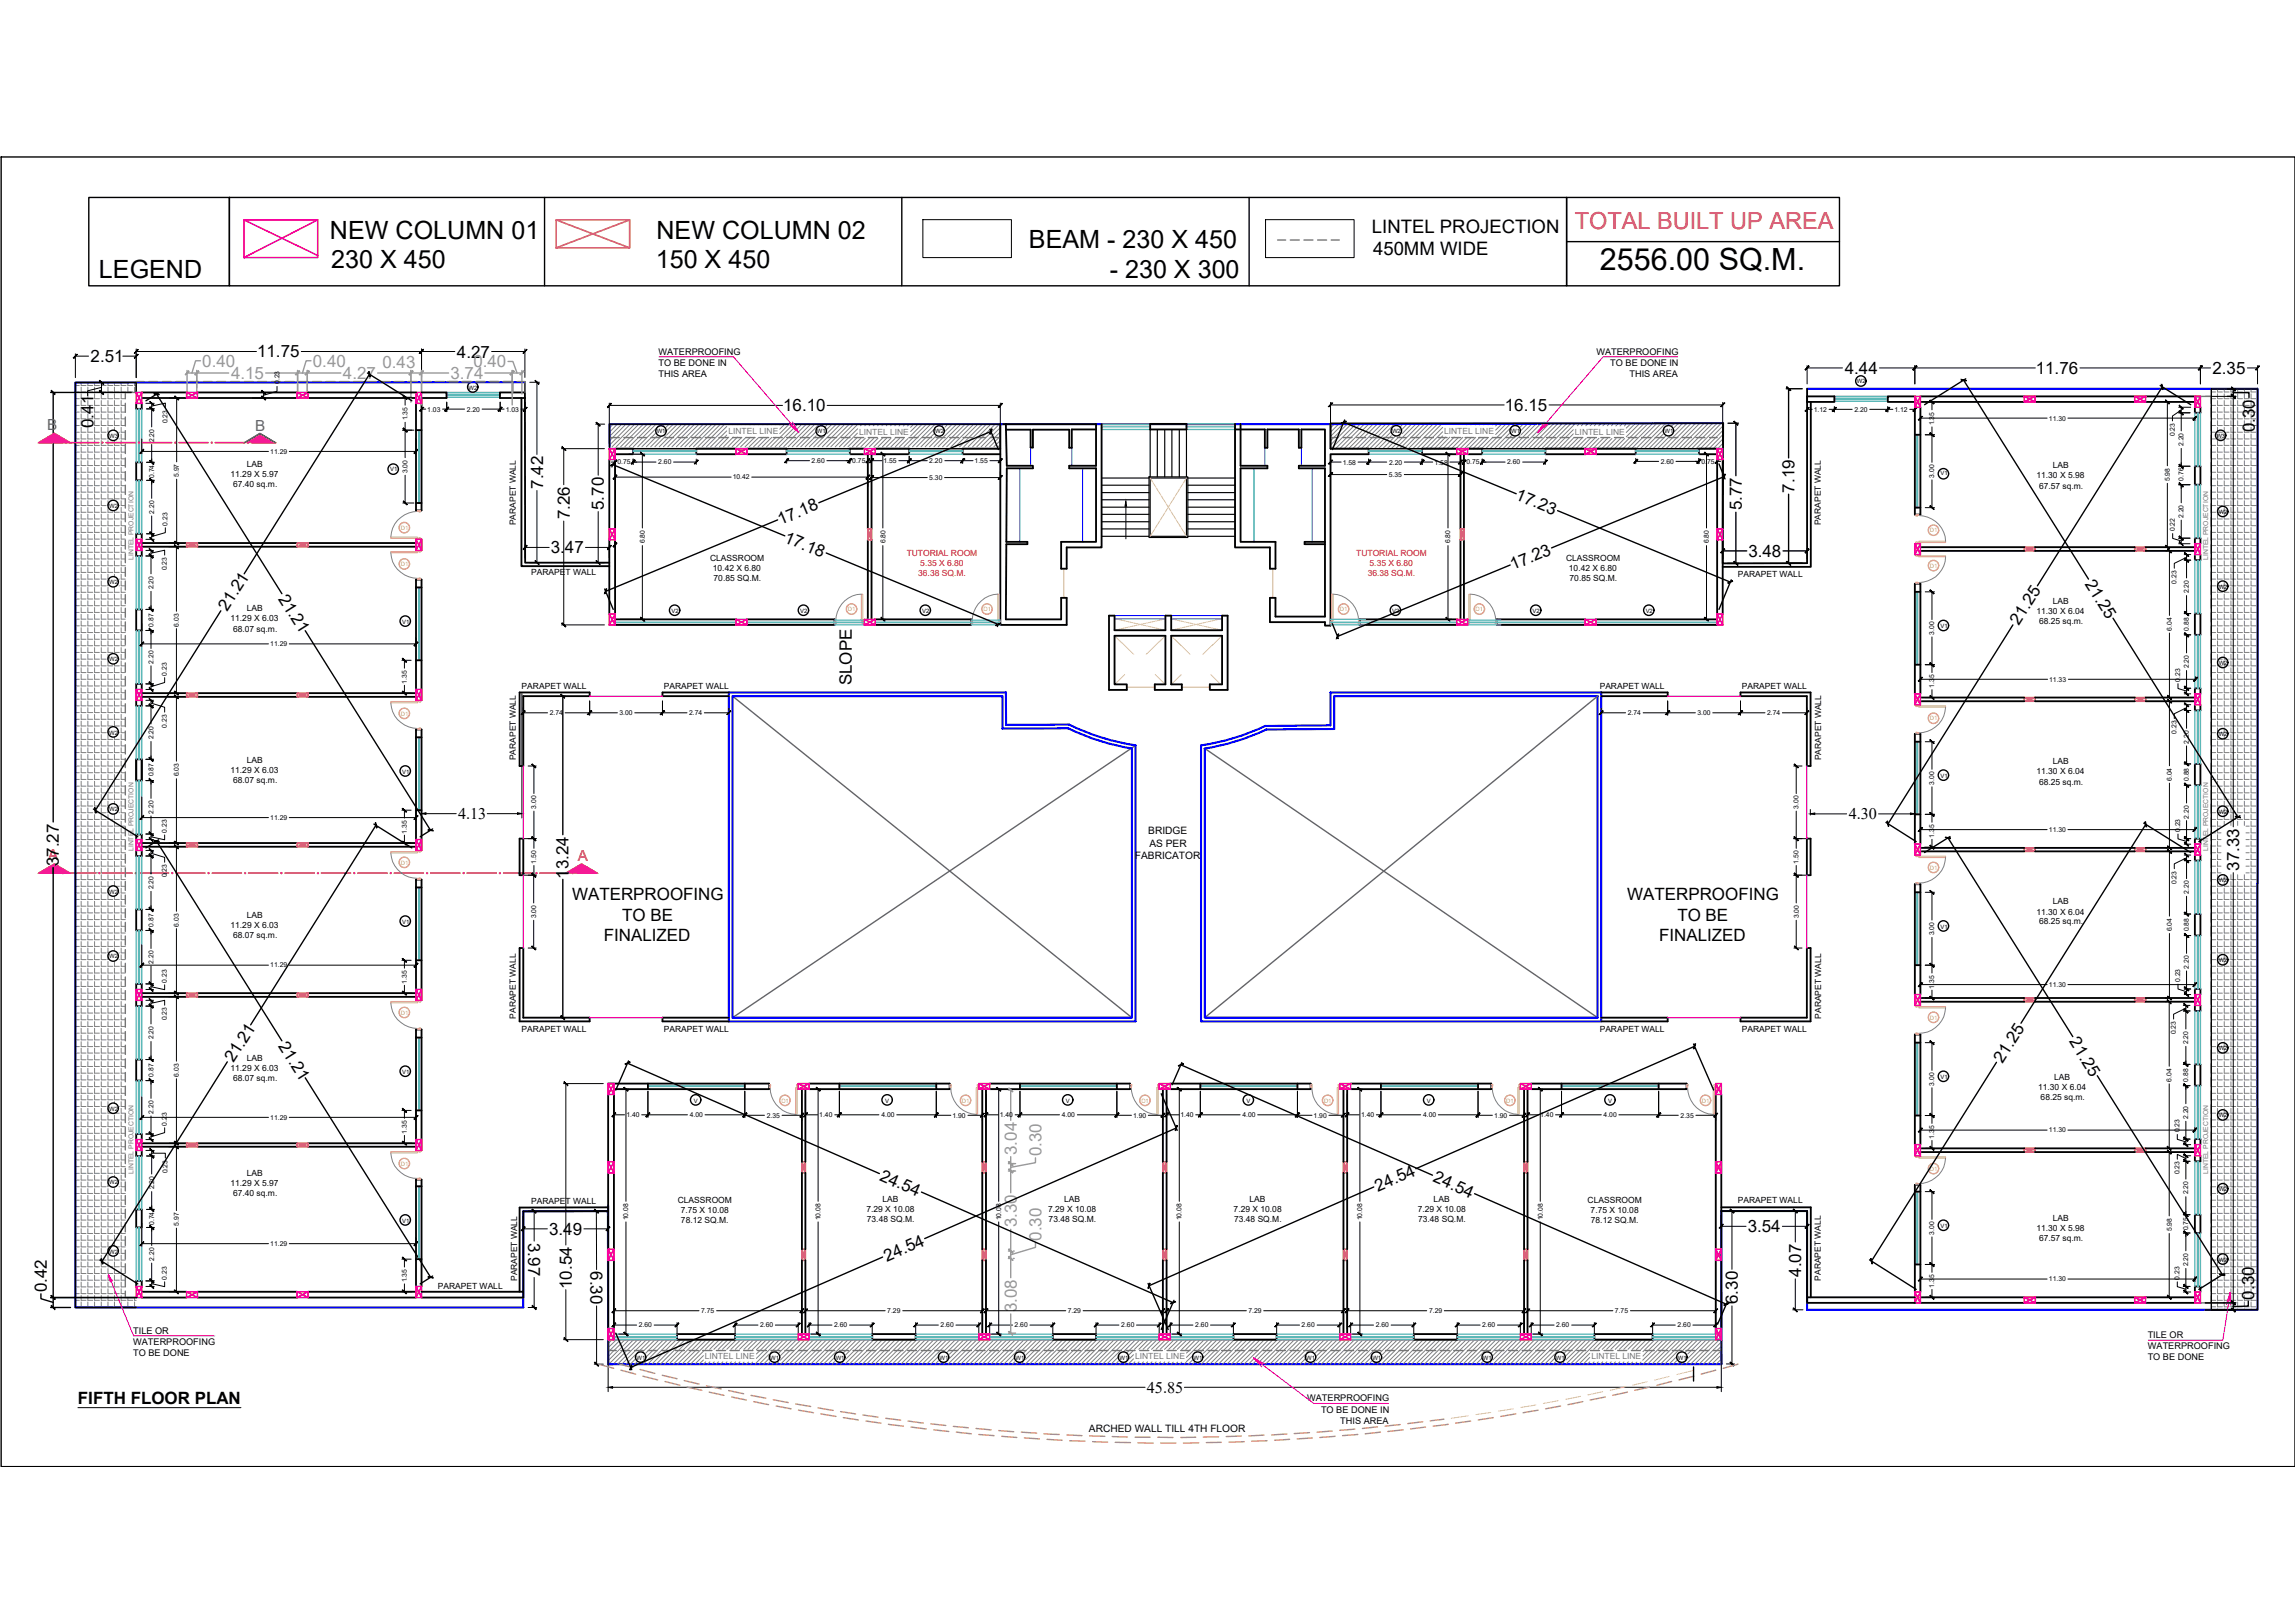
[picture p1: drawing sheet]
<svg xmlns="http://www.w3.org/2000/svg" width="420mm" height="297mm" viewBox="0 0 420 297" stroke-linecap="round" stroke-linejoin="round" font-family="sans-serif">
<defs><g id="words">
<text font-size="5.6" x="292.9" y="49.5">2556.00 SQ.M.</text>
<g font-size="4.6">
<text x="60.4" y="43.7">NEW COLUMN 01</text>
<text x="120.2" y="43.7">NEW COLUMN 02</text>
<text x="188.4" y="45.3">BEAM - 230 X 450</text>
<text x="18.1" y="50.9">LEGEND</text>
<text x="60.6" y="49.1">230 X 450</text>
<text x="120.1" y="49.1">150 X 450</text>
<text x="203.2" y="50.8">- 230 X 300</text>
</g>
<text font-size="4.3" fill="#ed1f24" x="288.3" y="42">TOTAL BUILT UP AREA</text>
<g font-size="3.4">
<text x="251.2" y="42.7">LINTEL PROJECTION</text>
<text x="251.4" y="46.7">450MM WIDE</text>
</g>
<g font-size="3.1">
<text x="47.1" y="65.4">11.75</text>
<text x="83.7" y="65.4">4.27</text>
<text x="16.6" y="66.3">2.51</text>
<text x="337.7" y="68.4">4.44</text>
<text x="372.7" y="68.4">11.76</text>
<text x="405" y="68.4">2.35</text>
<text x="143.4" y="75.3">16.10</text>
<text x="275.5" y="75.2">16.15</text>
<text x="17.1" y="78.3" transform="rotate(-90 17.1 78.3)">0.41</text>
<text x="412.8" y="79.1" transform="rotate(-90 412.8 79.1)">0.30</text>
<text x="99.4" y="89.5" transform="rotate(-90 99.4 89.5)">7.42</text>
<text x="104.3" y="95.1" transform="rotate(-90 104.3 95.1)">7.26</text>
<text x="110.6" y="93.3" transform="rotate(-90 110.6 93.3)">5.70</text>
<text x="277.3" y="91.4" transform="rotate(22 277.3 91.4)">17.23</text>
<text x="318.9" y="93.4" transform="rotate(-90 318.9 93.4)">5.77</text>
<text x="328.5" y="90.2" transform="rotate(-90 328.5 90.2)">7.19</text>
<text x="100.8" y="101.3">3.47</text>
<text x="142.9" y="96.1" transform="rotate(-23 142.9 96.1)">17.18</text>
<text x="143.4" y="99.1" transform="rotate(23 143.4 99.1)">17.18</text>
<text x="320.1" y="101.9">3.48</text>
<text x="277" y="104.4" transform="rotate(-22 277 104.4)">17.23</text>
<text x="381.6" y="106.9" transform="rotate(58 381.6 106.9)">21.25</text>
<text x="41.6" y="112.1" transform="rotate(-58 41.6 112.1)">21.21</text>
<text x="50.8" y="109.5" transform="rotate(58 50.8 109.5)">21.21</text>
<text x="369.6" y="114.6" transform="rotate(-58 369.6 114.6)">21.25</text>
<text x="156" y="125.4" transform="rotate(-90 156 125.4)">SLOPE</text>
<text x="10.8" y="158.5" transform="rotate(-90 10.8 158.5)">37.27</text>
<text x="104.1" y="160.8" transform="rotate(-90 104.1 160.8)">13.24</text>
<text x="410" y="159.4" transform="rotate(-90 410 159.4)">37.33</text>
<text x="104.7" y="164.7">WATERPROOFING</text>
<text x="297.9" y="164.7">WATERPROOFING</text>
<text x="110.5" y="172.2">FINALIZED</text>
<text x="113.9" y="168.5">TO BE</text>
<text x="303.7" y="172.2">FINALIZED</text>
<text x="307.1" y="168.5">TO BE</text>
<text x="50.9" y="191.4" transform="rotate(58 50.9 191.4)">21.21</text>
<text x="378.8" y="190.6" transform="rotate(58 378.8 190.6)">21.25</text>
<text x="42.8" y="194.6" transform="rotate(-58 42.8 194.6)">21.21</text>
<text x="366.6" y="194.7" transform="rotate(-58 366.6 194.7)">21.25</text>
<text x="160.9" y="215.9" transform="rotate(24 160.9 215.9)">24.54</text>
<text x="252.3" y="218.1" transform="rotate(-24 252.3 218.1)">24.54</text>
<text x="262.2" y="216.2" transform="rotate(23 262.2 216.2)">24.54</text>
<text x="96.7" y="227.5" transform="rotate(90 96.7 227.5)">3.97</text>
<text x="100.5" y="226">3.49</text>
<text x="320" y="225.5">3.54</text>
<text x="108.1" y="232.6" transform="rotate(90 108.1 232.6)">6.30</text>
<text x="162.3" y="230.9" transform="rotate(-23 162.3 230.9)">24.54</text>
<text x="329.8" y="233.7" transform="rotate(-90 329.8 233.7)">4.07</text>
<text x="8.6" y="236.5" transform="rotate(-90 8.6 236.5)">0.42</text>
<text x="104.7" y="235.9" transform="rotate(-90 104.7 235.9)">10.54</text>
<text x="318.2" y="238.7" transform="rotate(-90 318.2 238.7)">6.30</text>
<text x="412.7" y="237.9" transform="rotate(-90 412.7 237.9)">0.30</text>
<text x="14.3" y="257">FIFTH FLOOR PLAN</text>
</g>
<g font-size="3.1" fill="#989898">
<text x="37" y="67.1">0.40</text>
<text x="42.3" y="69.4">4.15</text>
<text x="57.3" y="67.1">0.40</text>
<text x="62.8" y="69.4">4.27</text>
<text x="70" y="67.4">0.43</text>
<text x="82.5" y="69.4">3.74</text>
<text x="86.7" y="67.3">0.40</text>
<text x="186.1" y="211.4" transform="rotate(-90 186.1 211.4)">3.04</text>
<text x="190.7" y="211.6" transform="rotate(-90 190.7 211.6)">0.30</text>
<text x="186.1" y="224.6" transform="rotate(-90 186.1 224.6)">3.30</text>
<text x="190.7" y="227.1" transform="rotate(-90 190.7 227.1)">0.30</text>
<text x="186.1" y="240.2" transform="rotate(-90 186.1 240.2)">3.08</text>
</g>
<g font-size="3">
<text x="83.9" y="149.9">4.13</text>
<text x="338.5" y="149.9">4.30</text>
<text x="210" y="254.9">45.85</text>
</g>
<g font-size="2.8" fill="#636466">
<text x="8.6" y="78.6">B</text>
<text x="46.7" y="78.8">B</text>
</g>
<g font-size="2.8" fill="#d00">
<text x="8.8" y="157.4">A</text>
<text x="105.8" y="157.6">A</text>
</g>
<g font-size="1.9">
<text x="210.2" y="152.7">BRIDGE</text>
<text x="210.4" y="155">AS PER</text>
<text x="207.8" y="157.2">FABRICATOR</text>
<text x="199.3" y="262.1">ARCHED WALL TILL 4TH FLOOR</text>
</g>
<g font-size="1.7">
<text x="120.6" y="65">WATERPROOFING</text>
<text x="292.3" y="65">WATERPROOFING</text>
<text x="120.6" y="67">TO BE DONE IN</text>
<text x="120.6" y="69">THIS AREA</text>
<text x="294.8" y="67">TO BE DONE IN</text>
<text x="298.3" y="69">THIS AREA</text>
<text x="24.4" y="244.2">TILE OR</text>
<text x="393.2" y="244.9">TILE OR</text>
<text x="24.4" y="246.2">WATERPROOFING</text>
<text x="24.4" y="248.2">TO BE DONE</text>
<text x="393.2" y="248.9">TO BE DONE</text>
<text x="393.2" y="246.9">WATERPROOFING</text>
<text x="239.3" y="256.5">WATERPROOFING</text>
<text x="241.9" y="258.5">TO BE DONE IN</text>
<text x="245.4" y="260.5">THIS AREA</text>
</g>
<g font-size="1.6" fill="#767676">
<text x="133.4" y="79.4">LINTEL LINE</text>
<text x="157.3" y="79.6">LINTEL LINE</text>
<text x="264.4" y="79.4">LINTEL LINE</text>
<text x="288.3" y="79.6">LINTEL LINE</text>
<text x="129" y="248.7">LINTEL LINE</text>
<text x="207.8" y="248.7">LINTEL LINE</text>
<text x="291.3" y="248.7">LINTEL LINE</text>
</g>
<g font-size="1.6">
<text x="42.2" y="87.3">11.29 X 5.97</text>
<text x="42.7" y="89.1">67.40 sq.m.</text>
<text x="45.2" y="85.5">LAB</text>
<text x="372.8" y="87.6">11.30 X 5.98</text>
<text x="373.3" y="89.4">67.57 sq.m.</text>
<text x="375.8" y="85.7">LAB</text>
<text x="94.4" y="96.1" transform="rotate(-90 94.4 96.1)">PARAPET WALL</text>
<text x="333.3" y="96.1" transform="rotate(-90 333.3 96.1)">PARAPET WALL</text>
<text x="97.2" y="105.2">PARAPET WALL</text>
<text x="130" y="102.6">CLASSROOM</text>
<text x="130.5" y="104.5">10.42 X 6.80</text>
<text x="130.6" y="106.3">70.85 SQ.M.</text>
<text x="286.7" y="102.6">CLASSROOM</text>
<text x="287.2" y="104.5">10.42 X 6.80</text>
<text x="287.4" y="106.3">70.85 SQ.M.</text>
<text x="318.1" y="105.5">PARAPET WALL</text>
<text x="42.2" y="113.7">11.29 X 6.03</text>
<text x="45.2" y="111.9">LAB</text>
<text x="372.8" y="112.3">11.30 X 6.04</text>
<text x="375.8" y="110.5">LAB</text>
<text x="42.7" y="115.6">68.07 sq.m.</text>
<text x="373.3" y="114.2">68.25 sq.m.</text>
<text x="95.5" y="126.1">PARAPET WALL</text>
<text x="121.5" y="126.1">PARAPET WALL</text>
<text x="292.9" y="126.1">PARAPET WALL</text>
<text x="318.9" y="126.1">PARAPET WALL</text>
<text x="42.2" y="141.5">11.29 X 6.03</text>
<text x="42.7" y="143.3">68.07 sq.m.</text>
<text x="45.2" y="139.6">LAB</text>
<text x="94.4" y="139.1" transform="rotate(-90 94.4 139.1)">PARAPET WALL</text>
<text x="333.4" y="139.1" transform="rotate(-90 333.4 139.1)">PARAPET WALL</text>
<text x="372.8" y="141.7">11.30 X 6.04</text>
<text x="373.3" y="143.6">68.25 sq.m.</text>
<text x="375.8" y="139.9">LAB</text>
<text x="45.2" y="167.9">LAB</text>
<text x="372.8" y="167.4">11.30 X 6.04</text>
<text x="375.8" y="165.5">LAB</text>
<text x="42.2" y="169.8">11.29 X 6.03</text>
<text x="42.7" y="171.6">68.07 sq.m.</text>
<text x="373.3" y="169.2">68.25 sq.m.</text>
<text x="94.4" y="186.4" transform="rotate(-90 94.4 186.4)">PARAPET WALL</text>
<text x="95.5" y="188.9">PARAPET WALL</text>
<text x="121.5" y="188.9">PARAPET WALL</text>
<text x="292.9" y="188.9">PARAPET WALL</text>
<text x="318.9" y="188.9">PARAPET WALL</text>
<text x="333.4" y="186.4" transform="rotate(-90 333.4 186.4)">PARAPET WALL</text>
<text x="42.2" y="196">11.29 X 6.03</text>
<text x="42.7" y="197.9">68.07 sq.m.</text>
<text x="45.2" y="194.2">LAB</text>
<text x="376.1" y="197.7">LAB</text>
<text x="373.1" y="199.5">11.30 X 6.04</text>
<text x="373.6" y="201.4">68.25 sq.m.</text>
<text x="45.2" y="215.2">LAB</text>
<text x="42.2" y="217">11.29 X 5.97</text>
<text x="42.7" y="218.8">67.40 sq.m.</text>
<text x="97.2" y="220.4">PARAPET WALL</text>
<text x="124.1" y="220.1">CLASSROOM</text>
<text x="124.6" y="222">7.75 X 10.08</text>
<text x="158.6" y="221.8">7.29 X 10.08</text>
<text x="161.5" y="220">LAB</text>
<text x="191.9" y="221.8">7.29 X 10.08</text>
<text x="194.8" y="220">LAB</text>
<text x="225.8" y="221.8">7.29 X 10.08</text>
<text x="228.8" y="220">LAB</text>
<text x="259.5" y="221.8">7.29 X 10.08</text>
<text x="262.5" y="220">LAB</text>
<text x="290.7" y="220.1">CLASSROOM</text>
<text x="291.2" y="222">7.75 X 10.08</text>
<text x="318.1" y="220.2">PARAPET WALL</text>
<text x="124.7" y="223.8">78.12 SQ.M.</text>
<text x="158.7" y="223.7">73.48 SQ.M.</text>
<text x="192" y="223.7">73.48 SQ.M.</text>
<text x="225.9" y="223.7">73.48 SQ.M.</text>
<text x="259.6" y="223.7">73.48 SQ.M.</text>
<text x="291.3" y="223.8">78.12 SQ.M.</text>
<text x="372.8" y="225.2">11.30 X 5.98</text>
<text x="373.3" y="227.1">67.57 sq.m.</text>
<text x="375.8" y="223.4">LAB</text>
<text x="80.1" y="235.8">PARAPET WALL</text>
<text x="94.7" y="234.5" transform="rotate(-90 94.7 234.5)">PARAPET WALL</text>
<text x="333.3" y="234.4" transform="rotate(-90 333.3 234.4)">PARAPET WALL</text>
</g>
<g font-size="1.6" fill="#f00">
<text x="166" y="101.8">TUTORIAL ROOM</text>
<text x="248.3" y="101.8">TUTORIAL ROOM</text>
<text x="168.1" y="105.5">36.38 SQ.M.</text>
<text x="168.5" y="103.6">5.35 X 6.80</text>
<text x="250.4" y="105.5">36.38 SQ.M.</text>
<text x="250.7" y="103.6">5.35 X 6.80</text>
</g>
<g font-size="1.2">
<text x="51.2" y="70.3" transform="rotate(-90 51.2 70.3)">0.23</text>
<text x="30.7" y="77.5" transform="rotate(-90 30.7 77.5)">0.23</text>
<text x="74.6" y="76.9" transform="rotate(-90 74.6 76.9)">1.35</text>
<text x="78.2" y="75.3">1.03</text>
<text x="85.5" y="75.3">2.20</text>
<text x="92.6" y="75.3">1.03</text>
<text x="332.1" y="75.4">1.12</text>
<text x="339.5" y="75.4">2.20</text>
<text x="346.8" y="75.4">1.12</text>
<text x="354.1" y="77.8" transform="rotate(-90 354.1 77.8)">1.35</text>
<text x="375.1" y="77">11.30</text>
<text x="28.2" y="80.9" transform="rotate(-90 28.2 80.9)">2.20</text>
<text x="49.5" y="83">11.29</text>
<text x="398.1" y="79.8" transform="rotate(-90 398.1 79.8)">0.23</text>
<text x="399.8" y="81.6" transform="rotate(-90 399.8 81.6)">2.20</text>
<text x="28.2" y="87.5" transform="rotate(-90 28.2 87.5)">0.74</text>
<text x="32.8" y="87.3" transform="rotate(-90 32.8 87.3)">5.97</text>
<text x="74.6" y="86.6" transform="rotate(-90 74.6 86.6)">3.00</text>
<text x="113" y="85">0.75</text>
<text x="120.5" y="85">2.60</text>
<text x="134.2" y="87.7">10.42</text>
<text x="148.6" y="84.7">2.60</text>
<text x="156" y="84.7">0.75</text>
<text x="161.8" y="84.8">1.55</text>
<text x="170.1" y="84.8">2.20</text>
<text x="170.1" y="87.8">5.30</text>
<text x="178.4" y="84.8">1.55</text>
<text x="245.8" y="85">1.58</text>
<text x="254.3" y="87.3">5.35</text>
<text x="254.3" y="85">2.20</text>
<text x="262.6" y="85">1.58</text>
<text x="268.5" y="85">0.75</text>
<text x="275.9" y="85">2.60</text>
<text x="304" y="84.9">2.60</text>
<text x="311.5" y="84.9">0.75</text>
<text x="354.1" y="87.4" transform="rotate(-90 354.1 87.4)">3.00</text>
<text x="397.3" y="88.1" transform="rotate(-90 397.3 88.1)">5.98</text>
<text x="399.8" y="88" transform="rotate(-90 399.8 88)">0.76</text>
<text x="28.2" y="94" transform="rotate(-90 28.2 94)">2.20</text>
<text x="399.8" y="94.8" transform="rotate(-90 399.8 94.8)">2.20</text>
<text x="30.7" y="96.2" transform="rotate(-90 30.7 96.2)">0.23</text>
<text x="118.1" y="99.4" transform="rotate(-90 118.1 99.4)">6.80</text>
<text x="162.1" y="99.4" transform="rotate(-90 162.1 99.4)">6.80</text>
<text x="265.5" y="99.4" transform="rotate(-90 265.5 99.4)">6.80</text>
<text x="312.8" y="99.4" transform="rotate(-90 312.8 99.4)">6.80</text>
<text x="398.2" y="97.2" transform="rotate(-90 398.2 97.2)">0.22</text>
<text x="28.1" y="107.9" transform="rotate(-90 28.1 107.9)">2.20</text>
<text x="30.6" y="104.4" transform="rotate(-90 30.6 104.4)">0.23</text>
<text x="398.5" y="106.8" transform="rotate(-90 398.5 106.8)">0.23</text>
<text x="400.7" y="108.6" transform="rotate(-90 400.7 108.6)">2.20</text>
<text x="28.1" y="114.7" transform="rotate(-90 28.1 114.7)">0.87</text>
<text x="32.7" y="114.7" transform="rotate(-90 32.7 114.7)">6.03</text>
<text x="49.5" y="118.3">11.29</text>
<text x="354.1" y="116.2" transform="rotate(-90 354.1 116.2)">3.00</text>
<text x="397.6" y="115.4" transform="rotate(-90 397.6 115.4)">6.04</text>
<text x="400.7" y="115.5" transform="rotate(-90 400.7 115.5)">0.88</text>
<text x="28.1" y="121.5" transform="rotate(-90 28.1 121.5)">2.20</text>
<text x="30.6" y="123.6" transform="rotate(-90 30.6 123.6)">0.23</text>
<text x="74.5" y="125.1" transform="rotate(-90 74.5 125.1)">1.35</text>
<text x="354.1" y="125.9" transform="rotate(-90 354.1 125.9)">1.35</text>
<text x="375.2" y="124.7">11.33</text>
<text x="399.2" y="124.7" transform="rotate(-90 399.2 124.7)">0.23</text>
<text x="400.7" y="122.3" transform="rotate(-90 400.7 122.3)">2.20</text>
<text x="100.7" y="130.9">2.74</text>
<text x="113.4" y="130.9">3.00</text>
<text x="126.2" y="130.9">2.74</text>
<text x="298" y="130.9">2.74</text>
<text x="310.8" y="130.9">3.00</text>
<text x="323.5" y="130.9">2.74</text>
<text x="28.1" y="135.3" transform="rotate(-90 28.1 135.3)">2.20</text>
<text x="30.6" y="133.2" transform="rotate(-90 30.6 133.2)">0.23</text>
<text x="398.5" y="134.3" transform="rotate(-90 398.5 134.3)">0.23</text>
<text x="400.7" y="136.1" transform="rotate(-90 400.7 136.1)">2.20</text>
<text x="28.1" y="142.1" transform="rotate(-90 28.1 142.1)">0.87</text>
<text x="32.7" y="142.1" transform="rotate(-90 32.7 142.1)">6.03</text>
<text x="354.1" y="143.6" transform="rotate(-90 354.1 143.6)">3.00</text>
<text x="397.6" y="142.9" transform="rotate(-90 397.6 142.9)">6.04</text>
<text x="400.7" y="142.9" transform="rotate(-90 400.7 142.9)">0.88</text>
<text x="28.1" y="148.9" transform="rotate(-90 28.1 148.9)">2.20</text>
<text x="98.2" y="148" transform="rotate(-90 98.2 148)">3.00</text>
<text x="329.3" y="148" transform="rotate(-90 329.3 148)">3.00</text>
<text x="400.7" y="149.8" transform="rotate(-90 400.7 149.8)">2.20</text>
<text x="30.6" y="152.4" transform="rotate(-90 30.6 152.4)">0.23</text>
<text x="49.5" y="150.1">11.29</text>
<text x="74.5" y="152.6" transform="rotate(-90 74.5 152.6)">1.35</text>
<text x="354.1" y="153.3" transform="rotate(-90 354.1 153.3)">1.35</text>
<text x="375.1" y="152.3">11.30</text>
<text x="399.2" y="152.3" transform="rotate(-90 399.2 152.3)">0.23</text>
<text x="30.6" y="160.6" transform="rotate(-90 30.6 160.6)">0.23</text>
<text x="98.2" y="158.1" transform="rotate(-90 98.2 158.1)">1.50</text>
<text x="329.3" y="158.1" transform="rotate(-90 329.3 158.1)">1.50</text>
<text x="398.5" y="161.8" transform="rotate(-90 398.5 161.8)">0.23</text>
<text x="28.1" y="162.8" transform="rotate(-90 28.1 162.8)">2.20</text>
<text x="400.7" y="163.6" transform="rotate(-90 400.7 163.6)">2.20</text>
<text x="28.1" y="169.6" transform="rotate(-90 28.1 169.6)">0.87</text>
<text x="32.7" y="169.6" transform="rotate(-90 32.7 169.6)">6.03</text>
<text x="98.1" y="168" transform="rotate(-90 98.1 168)">3.00</text>
<text x="329.3" y="168" transform="rotate(-90 329.3 168)">3.00</text>
<text x="354.1" y="171.2" transform="rotate(-90 354.1 171.2)">3.00</text>
<text x="397.6" y="170.5" transform="rotate(-90 397.6 170.5)">6.04</text>
<text x="400.7" y="170.5" transform="rotate(-90 400.7 170.5)">0.88</text>
<text x="28.1" y="176.4" transform="rotate(-90 28.1 176.4)">2.20</text>
<text x="30.6" y="179.9" transform="rotate(-90 30.6 179.9)">0.23</text>
<text x="49.5" y="177.1">11.29</text>
<text x="399.2" y="179.7" transform="rotate(-90 399.2 179.7)">0.23</text>
<text x="400.7" y="177.3" transform="rotate(-90 400.7 177.3)">2.20</text>
<text x="74.5" y="180" transform="rotate(-90 74.5 180)">1.35</text>
<text x="354.1" y="180.9" transform="rotate(-90 354.1 180.9)">1.35</text>
<text x="375.1" y="180.7">11.30</text>
<text x="28.1" y="190.2" transform="rotate(-90 28.1 190.2)">2.20</text>
<text x="30.6" y="186.8" transform="rotate(-90 30.6 186.8)">0.23</text>
<text x="398.4" y="189.3" transform="rotate(-90 398.4 189.3)">0.23</text>
<text x="400.6" y="191.1" transform="rotate(-90 400.6 191.1)">2.20</text>
<text x="28.1" y="197" transform="rotate(-90 28.1 197)">0.87</text>
<text x="32.7" y="197" transform="rotate(-90 32.7 197)">6.03</text>
<text x="397.6" y="198" transform="rotate(-90 397.6 198)">6.04</text>
<text x="400.6" y="198" transform="rotate(-90 400.6 198)">0.88</text>
<text x="28.1" y="203.8" transform="rotate(-90 28.1 203.8)">2.20</text>
<text x="354.1" y="198.7" transform="rotate(-90 354.1 198.7)">3.00</text>
<text x="30.6" y="206" transform="rotate(-90 30.6 206)">0.23</text>
<text x="49.5" y="205">11.29</text>
<text x="74.5" y="207.5" transform="rotate(-90 74.5 207.5)">1.35</text>
<text x="114.7" y="204.5">1.40</text>
<text x="126.3" y="204.5">4.00</text>
<text x="140.4" y="204.5">2.35</text>
<text x="150" y="204.5">1.40</text>
<text x="161.4" y="204.5">4.00</text>
<text x="174.4" y="204.5">1.90</text>
<text x="183" y="204.5">1.40</text>
<text x="194.4" y="204.5">4.00</text>
<text x="207.4" y="204.5">1.90</text>
<text x="216.1" y="204.5">1.40</text>
<text x="227.5" y="204.5">4.00</text>
<text x="240.5" y="204.5">1.90</text>
<text x="249.2" y="204.5">1.40</text>
<text x="260.5" y="204.5">4.00</text>
<text x="273.6" y="204.5">1.90</text>
<text x="282" y="204.5">1.40</text>
<text x="293.6" y="204.5">4.00</text>
<text x="307.7" y="204.5">2.35</text>
<text x="354.1" y="208.4" transform="rotate(-90 354.1 208.4)">1.35</text>
<text x="375.1" y="207.2">11.30</text>
<text x="399" y="207.2" transform="rotate(-90 399 207.2)">0.23</text>
<text x="400.6" y="204.8" transform="rotate(-90 400.6 204.8)">2.20</text>
<text x="30.7" y="214.7" transform="rotate(-90 30.7 214.7)">0.23</text>
<text x="399" y="215" transform="rotate(-90 399 215)">0.23</text>
<text x="28.2" y="217.7" transform="rotate(-90 28.2 217.7)">2.20</text>
<text x="400.6" y="218.6" transform="rotate(-90 400.6 218.6)">2.20</text>
<text x="28.2" y="224.2" transform="rotate(-90 28.2 224.2)">0.74</text>
<text x="32.7" y="224.4" transform="rotate(-90 32.7 224.4)">5.97</text>
<text x="115" y="223.3" transform="rotate(-90 115 223.3)">10.08</text>
<text x="150.2" y="223.3" transform="rotate(-90 150.2 223.3)">10.08</text>
<text x="183.3" y="223.3" transform="rotate(-90 183.3 223.3)">10.08</text>
<text x="216.3" y="223.3" transform="rotate(-90 216.3 223.3)">10.08</text>
<text x="249.4" y="223.3" transform="rotate(-90 249.4 223.3)">10.08</text>
<text x="282.4" y="223.3" transform="rotate(-90 282.4 223.3)">10.08</text>
<text x="354.1" y="226" transform="rotate(-90 354.1 226)">3.00</text>
<text x="397.6" y="225.3" transform="rotate(-90 397.6 225.3)">5.98</text>
<text x="400.6" y="225.2" transform="rotate(-90 400.6 225.2)">0.75</text>
<text x="28.2" y="230.7" transform="rotate(-90 28.2 230.7)">2.20</text>
<text x="49.5" y="228.1">11.29</text>
<text x="400.6" y="231.8" transform="rotate(-90 400.6 231.8)">2.20</text>
<text x="30.6" y="234.2" transform="rotate(-90 30.6 234.2)">0.23</text>
<text x="74.5" y="234.7" transform="rotate(-90 74.5 234.7)">1.35</text>
<text x="354.1" y="235.7" transform="rotate(-90 354.1 235.7)">1.35</text>
<text x="375.1" y="234.5">11.30</text>
<text x="399" y="234.2" transform="rotate(-90 399 234.2)">0.23</text>
<text x="117" y="242.9">2.60</text>
<text x="128.4" y="240.4">7.75</text>
<text x="139.1" y="242.9">2.60</text>
<text x="152.7" y="242.9">2.60</text>
<text x="162.4" y="240.4">7.29</text>
<text x="172.2" y="242.9">2.60</text>
<text x="185.8" y="242.9">2.60</text>
<text x="195.5" y="240.3">7.29</text>
<text x="205.3" y="242.9">2.60</text>
<text x="218.8" y="242.9">2.60</text>
<text x="228.6" y="240.3">7.29</text>
<text x="238.3" y="242.9">2.60</text>
<text x="251.9" y="242.9">2.60</text>
<text x="261.6" y="240.3">7.29</text>
<text x="271.4" y="242.9">2.60</text>
<text x="284.9" y="242.9">2.60</text>
<text x="295.7" y="240.4">7.75</text>
<text x="307.1" y="242.9">2.60</text>
</g>
<g font-size="1.2" fill="#767676">
<text x="24.4" y="102.5" transform="rotate(-90 24.4 102.5)">LINTEL PROJECTION</text>
<text x="404.2" y="102.5" transform="rotate(-90 404.2 102.5)">LINTEL PROJECTION</text>
<text x="24.4" y="155.8" transform="rotate(-90 24.4 155.8)">LINTEL PROJECTION</text>
<text x="404.2" y="155.8" transform="rotate(-90 404.2 155.8)">LINTEL PROJECTION</text>
<text x="24.4" y="214.8" transform="rotate(-90 24.4 214.8)">LINTEL PROJECTION</text>
<text x="404.2" y="214.8" transform="rotate(-90 404.2 214.8)">LINTEL PROJECTION</text>
</g>
<g font-size="1.1">
<text x="85.8" y="71.3">W2</text>
<text x="339.9" y="70.2">W2</text>
<text x="20" y="80.1">W3</text>
<text x="120.2" y="79.3">W1</text>
<text x="149.6" y="79.3">W1</text>
<text x="171.2" y="79.3">W2</text>
<text x="254.8" y="79.3">W2</text>
<text x="276.6" y="79.3">W1</text>
<text x="304.7" y="79.3">W1</text>
<text x="405.8" y="80.1">W3</text>
<text x="71.4" y="86.2">V1</text>
<text x="355.3" y="87">V1</text>
<text x="20" y="92.9">W2</text>
<text x="406.2" y="94.1">W2</text>
<text x="20" y="106.9">W2</text>
<text x="406.2" y="107.8">W2</text>
<text x="122.9" y="112.1">V2</text>
<text x="146.5" y="112.1">V2</text>
<text x="168.8" y="112.1">V2</text>
<text x="254.9" y="112.1">V2</text>
<text x="280.6" y="112.1">V2</text>
<text x="301.3" y="112.1">V2</text>
<text x="73.6" y="114.2">V1</text>
<text x="355.3" y="115">V1</text>
<text x="20" y="121">W2</text>
<text x="406.2" y="121.7">W2</text>
<text x="20" y="134.4">W2</text>
<text x="406.2" y="134.7">W2</text>
<text x="73.6" y="141.6">V1</text>
<text x="355.3" y="142.4">V1</text>
<text x="20" y="148.5">W2</text>
<text x="406.2" y="148.9">W2</text>
<text x="406.2" y="161.5">W2</text>
<text x="20" y="163.6">W2</text>
<text x="73.6" y="169.1">V1</text>
<text x="355.3" y="170">V1</text>
<text x="20" y="175.4">W2</text>
<text x="406.2" y="176.1">W2</text>
<text x="73.6" y="196.5">V1</text>
<text x="355.3" y="197.5">V1</text>
<text x="406.2" y="192.2">W2</text>
<text x="20" y="203.3">W2</text>
<text x="127" y="201.8">V</text>
<text x="162.1" y="201.8">V</text>
<text x="195.1" y="201.8">V</text>
<text x="228.2" y="201.8">V</text>
<text x="261.2" y="201.8">V</text>
<text x="294.4" y="201.8">V</text>
<text x="406.2" y="204.5">W2</text>
<text x="20" y="216.8">W2</text>
<text x="406.2" y="218">W2</text>
<text x="73.6" y="223.8">V1</text>
<text x="355.3" y="224.7">V1</text>
<text x="20" y="229.4">W2</text>
<text x="406.2" y="230.9">W2</text>
<text x="116.5" y="248.8">W1</text>
<text x="141" y="248.8">W1</text>
<text x="153" y="248.8">W1</text>
<text x="172" y="248.8">W1</text>
<text x="185.9" y="248.8">W1</text>
<text x="204.9" y="248.8">W1</text>
<text x="218.5" y="248.8">W1</text>
<text x="239.1" y="248.8">W1</text>
<text x="251.2" y="248.8">W1</text>
<text x="271.5" y="248.8">W1</text>
<text x="284.9" y="248.8">W1</text>
<text x="307.2" y="248.8">W1</text>
</g>
<g font-size="1.1" fill="#dda56e">
<text x="73.4" y="97">D1</text>
<text x="353.3" y="97.4">D1</text>
<text x="73.4" y="103.6">D1</text>
<text x="353.3" y="103.9">D1</text>
<text x="155.2" y="111.9">D1</text>
<text x="180" y="111.9">D1</text>
<text x="245.3" y="111.9">D1</text>
<text x="270.1" y="111.9">D1</text>
<text x="73.4" y="131">D1</text>
<text x="353.3" y="131.9">D1</text>
<text x="73.4" y="158.2">D1</text>
<text x="353.3" y="159.2">D1</text>
<text x="73.4" y="185.7">D1</text>
<text x="353.3" y="186.6">D1</text>
<text x="143" y="201.8">D1</text>
<text x="176.1" y="201.8">D1</text>
<text x="209" y="201.8">D1</text>
<text x="242.4" y="201.8">D1</text>
<text x="275.8" y="201.8">D1</text>
<text x="311.6" y="201.8">D1</text>
<text x="73.4" y="213.3">D1</text>
<text x="353.3" y="214.3">D1</text>
</g>
</g></defs>
<!-- layer: hatch -->
<g fill="none" stroke="#808080" stroke-width=".18">
<path d="M13.8 70.6h.7M13.8 71.7h.7M13.8 73h.7M13.8 74.2h.7M13.8 75.4h.7M13.8 76.7h.7M13.8 77.9h.7M13.8 79.1h.7M14.9 70v.6h.8M14.9 70.9v.8h.8M14.9 72.1v.9h.8M14.9 73.3v.9h.8"/>
<path d="M14.9 74.5v.9h.8M14.9 75.8v.9h.8M14.9 77v.9h.8M14.9 78.2v.9h.8M14.9 79.4v.9h.8M16.1 70v.6h.9M16.1 70.9v.8h.9M16.1 72.1v.9h.9M16.1 73.3v.9h.9M16.1 74.5v.9h.9M16.1 75.8v.9h.9M16.1 77v.9h.9"/>
<path d="M16.1 78.2v.9h.9M16.1 79.4v.9h.9M17.3 70v.6h.9M17.3 70.9v.8h.9M17.3 72.1v.9h.9M17.3 73.3v.9h.9M17.3 74.5v.9h.9M17.3 75.8v.9h.9M17.3 77v.9h.9M17.3 78.2v.9h.9M17.3 79.4v.9h.9M18.5 70v.6h.9"/>
<path d="M18.5 70.9v.8h.9M18.5 72.1v.9h.9M18.5 73.3v.9h.9M18.5 74.5v.9h.9M18.5 75.8v.9h.9M18.5 77v.9h.9M18.5 78.2v.9h.9M18.5 79.4v.9h.9M19.8 79.1h.1M19.8 70v.6h.9M19.8 70.9v.8h.9M19.8 72.1v.9h.9"/>
<path d="M19.8 73.3v.9h.9M19.8 74.5v.9h.9M19.8 75.8v.9h.9M19.8 77v.9h.9M19.8 78.2v.9M19.8 79.4v.9M21 70v.6h.8M21 70.9v.8h.8M21 72.1v.9h.8M21 73.3v.9h.8M21 74.5v.9h.8M21 75.8v.9h.8"/>
<path d="M21 77v.9h.8M21 78.2v.6M21.8 79.1h.1M22.2 70v.6h.9M22.2 70.9v.8h.9M22.2 72.1v.9h.7M22.2 73.3v.9h.7M22.2 74.5v.9h.7M22.2 75.8v.9h.7M22.2 77v.9h.7M22.2 78.2v.9h.7M22.2 79.4v.9h.7"/>
<path d="M23.4 70v.6h.9M23.4 70.9v.8h.9M24.6 70v.6h.3M24.6 70.9v.8h.3M112.3 77.6l-.7 .7M113 77.6l-1.4 1.5M113.8 77.6l-2.2 2.3M114.6 77.6l-3 3.1M115.4 77.6l-3.8 3.9M116.2 77.6l-4.1 4.2M117 77.6l-4.2 4.2M117.8 77.6l-4.2 4.2"/>
<path d="M118.5 77.6l-4.1 4.2M119.3 77.6l-4.1 4.2M120.1 78.5l-3.3 3.3M120.1 79.3l-2.6 2.5M120.1 77.6l-4.1 4.2M120.4 79.7l-2.1 2.1M120.9 77.6l-.5 .6M121.1 79.8l-2 2M121.7 77.6l-.4 .4M121.9 79.7l-2 2.1M122.5 77.6l-.5 .6M123.3 77.6l-1.3 1.2"/>
<path d="M124 77.6l-2 2M124.8 77.6l-4.1 4.2M125.6 77.6l-4.1 4.2M126.4 77.6l-4.1 4.2M127.2 77.6l-4.2 4.2M128 77.6l-4.2 4.2M128.8 77.6l-4.2 4.2M129.5 77.6l-4.1 4.2M130.3 77.6l-4.1 4.2M131.1 77.6l-4.1 4.2M131.9 77.6l-4.1 4.2M132.7 77.6l-4.2 4.2"/>
<path d="M133.1 78l-3.8 3.8M133.1 78.9l-3 2.9M133.1 79.6l-2.2 2.2M133.4 80l-1.7 1.8M133.5 77.6l-.1 .1M134.2 77.6v.1M134.2 80l-1.7 1.8M135 80l-1.7 1.8M135 77.6v.1M135.8 77.6l-.1 .1M136.6 77.6l-.1 .1M137.4 77.6l-.1 .2"/>
<path d="M138.2 77.6l-.1 .2M139 77.6l-.1 .2M139.7 77.6v.2M140.5 77.6l-.1 .2M141.3 77.6l-.1 .2M142.1 77.6l-.1 .2M142.9 77.6l-.2 .2M143.7 77.6l-1 1M144.5 77.6l-1.8 1.8M145.2 77.6l-4.1 4.2M146.1 77.6l-4.2 4.2M146.8 77.6l-4.1 4.2"/>
<path d="M147.6 77.6l-4.1 4.2M148.4 77.6l-4.1 4.2M149.2 77.6l-4.2 4.2M149.4 78.2l-3.6 3.6M149.4 79l-2.8 2.8M149.4 79.7l-2 2.1M150 77.6l-.6 .6M150.2 79.8l-2 2M150.7 77.6l-.2 .4M151 79.7l-2 2.1M151.6 77.6l-.6 .6M152.3 77.6l-.9 1"/>
<path d="M153.1 77.6l-1.7 1.8M153.9 77.6l-4.2 4.2M154.7 77.6l-4.2 4.2M155.5 77.6l-4.2 4.2M156.3 77.6l-4.2 4.2M157 79.3l-2.5 2.5M157 78.5l-3.3 3.3M157.1 77.6l-4.2 4.2M157.8 77.6l-.3 .3M158.6 77.6l-.3 .3M159.4 77.6l-.3 .3M160.2 77.6l-.3 .3"/>
<path d="M161 77.6l-.3 .3M161.8 77.6l-.3 .3M162.6 77.6l-.3 .3M163.3 77.6l-.3 .3M164.1 77.6l-.3 .3M164.9 77.6l-.3 .4M165.7 77.6l-.3 .4M166.5 77.6l-.3 .4M167.3 77.6l-.6 .6M168.1 77.6l-1.4 1.4M168.8 77.6l-2.1 2.2M169.6 77.6l-4.1 4.2"/>
<path d="M170.4 77.6l-4.2 4.2M171 78.6l-3.2 3.2M171 79.4l-2.4 2.4M171.2 77.6l-4.2 4.2M171.4 79.7l-2 2.1M172 77.6l-.4 .4M172.1 79.8l-1.9 2M172.8 77.6l-.5 .4M173 79.7l-2 2.1M173.5 77.6l-.5 .6M174.3 77.6l-1.3 1.3M175.1 77.6l-2.1 2.1"/>
<path d="M175.9 77.6l-4.2 4.2M176.7 77.6l-4.1 4.2M177.5 77.6l-4.2 4.2M178.3 77.6l-4.2 4.2M179 77.6l-4.1 4.2M179.8 77.6l-4.1 4.2M180.6 77.6l-4.2 4.2M181.4 77.6l-4.2 4.2M182.2 77.6l-4.1 4.2M183 77.6l-4.2 4.2M183.1 78.3l-3.5 3.5M183.1 79.1l-2.7 2.7"/>
<path d="M183.1 79.8l-1.9 2M244.3 77.6l-.7 .7M245.1 77.6l-1.5 1.5M245.8 77.6l-2.2 2.3M246.6 77.6l-3 3.1M247.4 77.6l-3.8 3.8M248.2 77.6l-4.5 4.5M249 77.6l-4.5 4.5M249.8 77.6l-4.5 4.5M250.6 77.6l-4.5 4.5M251.4 77.6l-4.5 4.5M252.1 77.6l-4.4 4.5"/>
<path d="M252.9 77.6l-4.4 4.5M253.7 77.6l-4.5 4.5M254.5 77.6l-4.5 4.5M254.7 78.2l-3.9 3.9M254.7 79l-3.1 3.1M254.7 79.7l-2.4 2.4M255.3 77.6l-.5 .5M255.5 79.8l-2.3 2.3M256.1 77.6l-.4 .3M256.3 79.7l-2.3 2.4M256.9 77.6l-.6 .5M257.6 77.6l-.9 1"/>
<path d="M258.4 77.6l-1.7 1.8M259.2 77.6l-4.5 4.5M260 77.6l-4.5 4.5M260.8 77.6l-4.5 4.5M261.6 77.6l-4.5 4.5M262.4 77.6l-4.5 4.5M263.2 77.6l-4.5 4.5M263.9 77.6l-4.5 4.5M264.1 78.2l-3.9 3.9M264.1 79l-3.1 3.1M264.1 79.8l-2.3 2.3M264.7 80l-2.1 2.1"/>
<path d="M264.8 77.6l-.2 .1M265.4 80l-2 2.1M265.5 77.6l-.1 .1M266.2 80l-2 2.1M266.3 77.6l-.2 .1M267.1 77.6l-.1 .1M267.9 77.6l-.2 .1M268.7 77.6l-.2 .2M269.5 77.6l-.2 .2M270.3 77.6l-.2 .2M271.1 77.6l-.3 .2M271.8 77.5l-.1 .3"/>
<path d="M272.6 77.5l-.2 .3M273.4 77.5l-.2 .3M274.2 77.5l-.4 .5M275 77.5l-1.2 1.2M275.8 77.5l-2 2M276.4 78.4l-3.6 3.7M276.4 79.2l-2.8 2.9M276.6 77.5l-4.6 4.6M276.7 79.7l-2.3 2.4M277.3 77.5l-.5 .6M277.5 79.8l-2.3 2.3M278.1 77.5l-.4 .5"/>
<path d="M278.3 79.7l-2.4 2.4M278.9 77.5l-.6 .6M279.7 77.5l-1.2 1.3M280.5 77.5l-2 2.1M281.3 77.5l-4.6 4.6M282.1 77.5l-4.6 4.6M282.9 77.5l-4.6 4.6M283.6 77.5l-4.5 4.6M284.4 77.5l-4.5 4.6M285.2 77.5l-4.5 4.6M286 77.5l-4.6 4.6M286.8 77.5l-4.6 4.6"/>
<path d="M287.6 77.5l-4.6 4.6M288 78.6l-3.4 3.5M288 79.4l-2.6 2.7M288.4 77.5l-4.6 4.6M289.2 77.5l-.4 .4M289.9 77.5l-.4 .4M290.7 77.5l-.4 .4M291.5 77.5l-.4 .4M292.3 77.5l-.4 .4M293.1 77.5l-.4 .4M293.9 77.5l-.4 .4M294.7 77.5l-.4 .4"/>
<path d="M295.4 77.5l-.4 .4M296.2 77.5l-.4 .5M297.1 77.5l-.5 .5M297.8 77.5l-.4 .5M298.6 77.5l-.9 .8M299.4 77.5l-1.7 1.6M300.2 77.5l-2.5 2.5M301 77.5l-4.6 4.6M301.8 77.5l-4.7 4.6M302.6 77.5l-4.7 4.6M303.3 77.5l-4.6 4.6M304.1 77.5l-4.6 4.6"/>
<path d="M304.5 78.7l-3.4 3.4M304.5 79.4l-2.6 2.7M304.9 77.5l-4.6 4.6M305 79.7l-2.4 2.4M305.7 77.5l-.5 .5M305.8 79.7l-2.4 2.4M306.5 77.5l-.6 .5M307.3 77.5l-.8 .7M308.1 77.5l-1.6 1.5M308.9 77.5l-4.7 4.6M309.6 77.5l-4.6 4.6M310.4 77.5l-4.6 4.6"/>
<path d="M311.2 77.5l-4.6 4.6M312 77.5l-4.6 4.6M312.8 77.5l-4.7 4.6M313.6 77.5l-4.7 4.6M314.4 77.5l-4.7 4.6M315.1 77.5l-4.6 4.6M315.5 77.9l-4.2 4.2M315.5 78.7l-3.4 3.4M315.5 79.5l-2.6 2.6M404.8 71.7h.8M404.8 73h.8M404.8 74.2h.8"/>
<path d="M404.8 75.4h.8M404.8 76.7h.8M404.8 77.9h.8M404.8 79.1h.8M406 71.2v.5h.9M406 72.1v.9h.9M406 73.3v.9h.9M406 74.5v.9h.9M406 75.8v.9h.9M406 77v.9h.9M406 78.2v.9h.9M406 79.4v.9h.9"/>
<path d="M407.2 71.2v.5h.9M407.2 72.1v.9h.9M407.2 73.3v.9h.9M407.2 74.5v.9h.9M407.2 75.8v.9h.9M407.2 77v.9h.9M407.2 79l.1 .1M407.2 79.4l.1 .9M407.2 78.2v.7M407.6 79.1h.5M408.4 71.2v.5h.9M408.4 72.1v.9h.9"/>
<path d="M408.4 73.3v.9h.9M408.4 74.5v.9h.9M408.4 75.8v.9h.9M408.4 77v.9h.9M408.4 78.2v.9h.9M408.4 79.4v.9h.9M409.7 71.2v.5h.8M409.7 72.1v.9h.8M409.7 73.3v.9h.8M409.7 74.5v.9h.8M409.7 75.8v.9h.8M409.7 77v.9h.8"/>
<path d="M409.7 78.2v.9h.8M409.7 79.4v.9h.8M410.9 71.2v.5h.9M410.9 72.1v.9h.9M410.9 73.3v.9h.9M410.9 74.5v.9h.9M410.9 75.8v.9h.9M410.9 77v.9h.9M410.9 78.2v.9h.9M410.9 79.4v.9h.9M412.1 71.2v.5h.9M412.1 72.1v.9h.9"/>
<path d="M412.1 73.3v.9h.9M412.1 74.5v.9h.9M412.1 75.8v.9h.9M412.1 77v.9h.9M412.1 78.2v.9h.9M412.1 79.4v.9h.9M13.8 80.3h.7M13.8 81.5h.7M13.8 82.7h.7M13.8 84h.7M13.8 85.2h.7M13.8 86.4h.7"/>
<path d="M13.8 87.7h.7M13.8 88.9h.7M13.8 90.1h.7M13.8 91.3h.7M13.8 92.5h.7M13.8 93.8h.7M13.8 95h.7M13.8 96.2h.7M13.8 97.4h.7M13.8 98.7h.7M13.8 99.9h.7M14.9 80.6v.9h.8"/>
<path d="M14.9 81.9v.8h.8M14.9 83.1v.9h.8M14.9 84.3v.9h.8M14.9 85.5v.9h.8M14.9 86.8v.9h.8M14.9 88v.9h.8M14.9 89.2v.9h.8M14.9 90.4v.9h.8M14.9 91.6v.9h.8M14.9 92.9v.9h.8M14.9 94.1v.9h.8M14.9 95.3v.9h.8"/>
<path d="M14.9 96.5v.9h.8M14.9 97.8v.9h.8M14.9 99v.9h.8M16.1 80.6v.9h.9M16.1 81.9v.8h.9M16.1 83.1v.9h.9M16.1 84.3v.9h.9M16.1 85.5v.9h.9M16.1 86.8v.9h.9M16.1 88v.9h.9M16.1 89.2v.9h.9M16.1 90.4v.9h.9"/>
<path d="M16.1 91.6v.9h.9M16.1 92.9v.9h.9M16.1 94.1v.9h.9M16.1 95.3v.9h.9M16.1 96.5v.9h.9M16.1 97.8v.9h.9M16.1 99v.9h.9M17.3 80.6v.9h.9M17.3 81.9v.8h.9M17.3 83.1v.9h.9M17.3 84.3v.9h.9M17.3 85.5v.9h.9"/>
<path d="M17.3 86.8v.9h.9M17.3 88v.9h.9M17.3 89.2v.9h.9M17.3 90.4v.9h.9M17.3 91.6v.9h.9M17.3 92.9v.9h.9M17.3 94.1v.9h.9M17.3 95.3v.9h.9M17.3 96.5v.9h.9M17.3 97.8v.9h.9M17.3 99v.9h.9M18.5 80.6v.9h.9"/>
<path d="M18.5 81.9v.8h.9M18.5 83.1v.9h.9M18.5 84.3v.9h.9M18.5 85.5v.9h.9M18.5 86.8v.9h.9M18.5 88v.9h.9M18.5 89.2v.9h.9M18.5 90.4v.9h.9M18.5 91.6v.9h.9M18.5 92.9v.9h.9M18.5 94.1v.9h.9M18.5 95.3v.9h.9"/>
<path d="M18.5 96.5v.9h.9M18.5 97.8v.9h.9M18.5 99v.9h.9M19.8 80.3h.1M19.8 92.5h.1M19.8 80.6v.9h.9M19.8 81.9v.8h.9M19.8 83.1v.9h.9M19.8 84.3v.9h.9M19.8 85.5v.9h.9M19.8 86.8v.9h.9M19.8 88v.9h.9"/>
<path d="M19.8 89.2v.9h.9M19.8 90.4v.9h.9M19.8 92.9v.9h.9M19.8 94.1v.9h.9M19.8 95.3v.9h.9M19.8 96.5v.9h.9M19.8 97.8v.9h.9M19.8 99v.9h.9M19.8 91.6v.9M21 80.6v.9h.8M21 81.9v.8h.8M21 83.1v.9h.8"/>
<path d="M21 84.3v.9h.8M21 85.5v.9h.8M21 86.8v.9h.8M21 88v.9h.8M21 89.2v.9h.8M21 90.4v.9h.8M21 93.4v.4h.8M21 94.1v.9h.8M21 95.3v.9h.8M21 96.5v.9h.8M21 97.8v.9h.8M21 99v.9h.8"/>
<path d="M21.8 80.3h.1M21.8 92.5h.1M22.2 80.6v.9h.7M22.2 81.9v.8h.7M22.2 83.1v.9h.7M22.2 84.3v.9h.7M22.2 85.5v.9h.7M22.2 86.8v.9h.7M22.2 88v.9h.7M22.2 89.2v.9h.7M22.2 90.4v.9h.7M22.2 91.6v.9h.7"/>
<path d="M22.2 92.9v.9h.7M22.2 94.1v.9h.7M22.2 95.3v.9h.7M22.2 96.5v.9h.7M22.2 97.8v.9h.7M22.2 99v.9h.7M135.8 80l-1.8 1.8M136.6 80l-1.8 1.8M137.4 80l-1.8 1.8M138.2 80l-1.8 1.8M138.9 80l-1.7 1.8M139.7 80l-1.7 1.8"/>
<path d="M140.5 80l-1.7 1.8M141.3 80l-1.8 1.8M142.1 80l-1.8 1.8M157 80l-1.8 1.8M157.6 80.2l-1.6 1.6M158.4 80.2l-1.6 1.6M159.2 80.2l-1.6 1.6M160 80.2l-1.6 1.6M160.7 80.2l-1.5 1.6M161.5 80.2l-1.5 1.6M162.3 80.2l-1.6 1.6M163.1 80.2l-1.6 1.6"/>
<path d="M163.9 80.2l-1.6 1.6M164.7 80.2l-1.6 1.6M165.4 80.2l-1.5 1.6M166.2 80.2l-1.5 1.6M183.1 80.6l-1.2 1.2M183.1 81.4l-.3 .4M267 80l-2.1 2.1M267.8 80l-2.1 2.1M268.6 80l-2.1 2.1M269.4 80l-2.1 2.1M270.2 80l-2.1 2.1M270.9 80l-2 2.1"/>
<path d="M271.7 80l-2 2.1M272.5 80l-2.1 2.1M273.3 80l-2.1 2.1M288 80.2l-1.8 1.9M288.8 80.2l-1.9 1.9M289.6 80.2l-1.9 1.9M290.4 80.2l-1.9 1.9M291.2 80.2l-1.9 1.9M292 80.2l-1.9 1.9M292.7 80.2l-1.8 1.9M293.5 80.2l-1.9 1.9M294.3 80.2l-1.9 1.9"/>
<path d="M295.1 80.2l-1.9 1.9M295.9 80.2l-1.9 1.9M296.7 80.2l-1.9 1.9M297.4 80.2l-1.8 1.9M315.5 80.3l-1.9 1.8M315.5 81.1l-1 1M315.5 81.9l-.3 .2M404.8 80.3h.8M404.8 81.5h.8M404.8 82.7h.8M404.8 84h.8M404.8 85.2h.8"/>
<path d="M404.8 86.4h.8M404.8 87.7h.8M404.8 88.9h.8M404.8 90.1h.8M404.8 91.3h.8M404.8 92.5h.8M404.8 93.8h.8M404.8 95h.8M404.8 96.2h.8M404.8 97.4h.8M404.8 98.7h.8M404.8 99.9h.8"/>
<path d="M406 80.6v.9h.9M406 81.9v.8h.9M406 83.1v.9h.9M406 84.3v.9h.9M406 85.5v.9h.9M406 86.8v.9h.9M406 88v.9h.9M406 89.2v.9h.9M406 90.4v.9h.9M406 91.6v.9h.9M406 92.9v.9h.9M406 94.1v.9h.9"/>
<path d="M406 95.3v.9h.9M406 96.5v.9h.9M406 97.8v.9h.9M406 99v.9h.9M407.2 80.6v.9h.9M407.2 81.9v.8h.9M407.2 83.1v.9h.9M407.2 84.3v.9h.9M407.2 85.5v.9h.9M407.2 86.8v.9h.9M407.2 88v.9h.9M407.2 89.2v.9h.9"/>
<path d="M407.2 90.4v.9h.9M407.2 91.6v.9h.9M407.2 92.9v.9h.7M407.2 94.6v.4h.9M407.2 95.3v.9h.9M407.2 96.5v.9h.9M407.2 97.8v.9h.9M407.2 99v.9h.9M407.2 94.1v.4M407.6 80.3h.5M408 93.8h.1M408.4 80.6v.9h.9"/>
<path d="M408.4 81.9v.8h.9M408.4 83.1v.9h.9M408.4 84.3v.9h.9M408.4 85.5v.9h.9M408.4 86.8v.9h.9M408.4 88v.9h.9M408.4 89.2v.9h.9M408.4 90.4v.9h.9M408.4 91.6v.9h.9M408.4 92.9v.9h.9M408.4 94.1v.9h.9M408.4 95.3v.9h.9"/>
<path d="M408.4 96.5v.9h.9M408.4 97.8v.9h.9M408.4 99v.9h.9M409.7 80.6v.9h.8M409.7 81.9v.8h.8M409.7 83.1v.9h.8M409.7 84.3v.9h.8M409.7 85.5v.9h.8M409.7 86.8v.9h.8M409.7 88v.9h.8M409.7 89.2v.9h.8M409.7 90.4v.9h.8"/>
<path d="M409.7 91.6v.9h.8M409.7 92.9v.9h.8M409.7 94.1v.9h.8M409.7 95.3v.9h.8M409.7 96.5v.9h.8M409.7 97.8v.9h.8M409.7 99v.9h.8M410.9 80.6v.9h.9M410.9 81.9v.8h.9M410.9 83.1v.9h.9M410.9 84.3v.9h.9M410.9 85.5v.9h.9"/>
<path d="M410.9 86.8v.9h.9M410.9 88v.9h.9M410.9 89.2v.9h.9M410.9 90.4v.9h.9M410.9 91.6v.9h.9M410.9 92.9v.9h.9M410.9 94.1v.9h.9M410.9 95.3v.9h.9M410.9 96.5v.9h.9M410.9 97.8v.9h.9M410.9 99v.9h.9M412.1 80.6v.9h.9"/>
<path d="M412.1 81.9v.8h.9M412.1 83.1v.9h.9M412.1 84.3v.9h.9M412.1 85.5v.9h.9M412.1 86.8v.9h.9M412.1 88v.9h.9M412.1 89.2v.9h.9M412.1 90.4v.9h.9M412.1 91.6v.9h.9M412.1 92.9v.9h.9M412.1 94.1v.9h.9M412.1 95.3v.9h.9"/>
<path d="M412.1 96.5v.9h.9M412.1 97.8v.9h.9M412.1 99v.9h.9M13.8 101.1h.7M13.8 102.3h.7M13.8 103.5h.7M13.8 104.8h.7M13.8 106h.7M13.8 107.2h.7M13.8 108.4h.7M13.8 109.6h.7M13.8 110.9h.7"/>
<path d="M13.8 112.1h.7M13.8 113.3h.7M13.8 114.5h.7M13.8 115.8h.7M13.8 117h.7M13.8 118.2h.7M13.8 119.4h.7M14.9 100.2v.9h.8M14.9 101.4v.9h.8M14.9 102.6v.9h.8M14.9 103.9v.9h.8M14.9 105.1v.9h.8"/>
<path d="M14.9 106.3v.9h.8M14.9 107.5v.9h.8M14.9 108.7v.9h.8M14.9 110v.9h.8M14.9 111.2v.9h.8M14.9 112.4v.9h.8M14.9 113.7v.8h.8M14.9 114.9v.9h.8M14.9 116.1v.9h.8M14.9 117.3v.9h.8M14.9 118.5v.9h.8M14.9 119.7v.9h.8"/>
<path d="M16.1 100.2v.9h.9M16.1 101.4v.9h.9M16.1 102.6v.9h.9M16.1 103.9v.9h.9M16.1 105.1v.9h.9M16.1 106.3v.9h.9M16.1 107.5v.9h.9M16.1 108.7v.9h.9M16.1 110v.9h.9M16.1 111.2v.9h.9M16.1 112.4v.9h.9M16.1 113.7v.8h.9"/>
<path d="M16.1 114.9v.9h.9M16.1 116.1v.9h.9M16.1 117.3v.9h.9M16.1 118.5v.9h.9M16.1 119.7v.9h.9M17.3 100.2v.9h.9M17.3 101.4v.9h.9M17.3 102.6v.9h.9M17.3 103.9v.9h.9M17.3 105.1v.9h.9M17.3 106.3v.9h.9M17.3 107.5v.9h.9"/>
<path d="M17.3 108.7v.9h.9M17.3 110v.9h.9M17.3 111.2v.9h.9M17.3 112.4v.9h.9M17.3 113.7v.8h.9M17.3 114.9v.9h.9M17.3 116.1v.9h.9M17.3 117.3v.9h.9M17.3 118.5v.9h.9M17.3 119.7v.9h.9M18.5 100.2v.9h.9M18.5 101.4v.9h.9"/>
<path d="M18.5 102.6v.9h.9M18.5 103.9v.9h.9M18.5 105.1v.9h.9M18.5 106.3v.9h.9M18.5 107.5v.9h.9M18.5 108.7v.9h.9M18.5 110v.9h.9M18.5 111.2v.9h.9M18.5 112.4v.9h.9M18.5 113.7v.8h.9M18.5 114.9v.9h.9M18.5 116.1v.9h.9"/>
<path d="M18.5 117.3v.9h.9M18.5 118.5v.9h.9M18.5 119.7v.9h.9M19.8 106h.1M19.8 107.2h.1M19.8 100.2v.9h.9M19.8 101.4v.9h.9M19.8 102.6v.9h.9M19.8 103.9v.9h.9M19.8 107.5v.9h.9M19.8 108.7v.9h.9M19.8 110v.9h.9"/>
<path d="M19.8 111.2v.9h.9M19.8 112.4v.9h.9M19.8 113.7v.8h.9M19.8 114.9v.9h.9M19.8 116.1v.9h.9M19.8 117.3v.9h.9M19.8 118.5v.9h.9M19.8 105.1v.9M19.8 106.3v.9M19.8 119.7v.9M21 100.2v.9h.8M21 101.4v.9h.8"/>
<path d="M21 102.6v.9h.8M21 103.9v.9h.8M21 107.5v.9h.8M21 108.7v.9h.8M21 110v.9h.8M21 111.2v.9h.8M21 112.4v.9h.8M21 113.7v.8h.8M21 114.9v.9h.8M21 116.1v.9h.8M21 117.3v.9h.8M21 118.5v.9h.8"/>
<path d="M21 105.1v.5M21.8 106h.1M21.8 107.2h.1M22.2 100.2v.9h.7M22.2 101.4v.9h.7M22.2 102.6v.9h.7M22.2 103.9v.9h.7M22.2 105.1v.9h.7M22.2 106.3v.9h.7M22.2 107.5v.9h.7M22.2 108.7v.9h.7M22.2 110v.9h.7"/>
<path d="M22.2 111.2v.9h.7M22.2 112.4v.9h.7M22.2 113.7v.8h.7M22.2 114.9v.9h.7M22.2 116.1v.9h.7M22.2 117.3v.9h.7M22.2 118.5v.9h.7M22.2 119.7v.9h.7M404.8 101.1h.8M404.8 102.3h.8M404.8 103.5h.8M404.8 104.8h.8"/>
<path d="M404.8 106h.8M404.8 107.2h.8M404.8 108.4h.8M404.8 109.6h.8M404.8 110.9h.8M404.8 112.1h.8M404.8 113.3h.8M404.8 114.5h.8M404.8 115.8h.8M404.8 117h.8M404.8 118.2h.8M404.8 119.4h.8"/>
<path d="M406 100.2v.9h.9M406 101.4v.9h.9M406 102.6v.9h.9M406 103.9v.9h.9M406 105.1v.9h.9M406 106.3v.9h.9M406 107.5v.9h.9M406 108.7v.9h.9M406 110v.9h.9M406 111.2v.9h.9M406 112.4v.9h.9M406 113.7v.8h.9"/>
<path d="M406 114.9v.9h.9M406 116.1v.9h.9M406 117.3v.9h.9M406 118.5v.9h.9M406 119.7v.9M407.2 100.2v.9h.9M407.2 101.4v.9h.9M407.2 102.6v.9h.9M407.2 103.9v.9h.9M407.2 105.1v.9h.9M407.2 106.6v.6h.7M407.2 107.5v.9h.9"/>
<path d="M407.2 108.7v.9h.9M407.2 110v.9h.9M407.2 111.2v.9h.9M407.2 112.4v.9h.9M407.2 113.7v.8h.9M407.2 114.9v.9h.9M407.2 116.1v.9h.9M407.2 117.3v.9h.9M407.2 118.5v.9h.9M407.2 106.3v.1M407.2 119.7v.7M408 107.2h.1"/>
<path d="M408.4 100.2v.9h.9M408.4 101.4v.9h.9M408.4 102.6v.9h.9M408.4 103.9v.9h.9M408.4 105.1v.9h.9M408.4 106.3v.9h.9M408.4 107.5v.9h.9M408.4 108.7v.9h.9M408.4 110v.9h.9M408.4 111.2v.9h.9M408.4 112.4v.9h.9M408.4 113.7v.8h.9"/>
<path d="M408.4 114.9v.9h.9M408.4 116.1v.9h.9M408.4 117.3v.9h.9M408.4 118.5v.9h.9M408.4 119.7v.9h.9M409.7 100.2v.9h.8M409.7 101.4v.9h.8M409.7 102.6v.9h.8M409.7 103.9v.9h.8M409.7 105.1v.9h.8M409.7 106.3v.9h.8M409.7 107.5v.9h.8"/>
<path d="M409.7 108.7v.9h.8M409.7 110v.9h.8M409.7 111.2v.9h.8M409.7 112.4v.9h.8M409.7 113.7v.8h.8M409.7 114.9v.9h.8M409.7 116.1v.9h.8M409.7 117.3v.9h.8M409.7 118.5v.9h.8M409.7 119.7v.9h.8M410.9 100.2v.9h.9M410.9 101.4v.9h.9"/>
<path d="M410.9 102.6v.9h.9M410.9 103.9v.9h.9M410.9 105.1v.9h.9M410.9 106.3v.9h.9M410.9 107.5v.9h.9M410.9 108.7v.9h.9M410.9 110v.9h.9M410.9 111.2v.9h.9M410.9 112.4v.9h.9M410.9 113.7v.8h.9M410.9 114.9v.9h.9M410.9 116.1v.9h.9"/>
<path d="M410.9 117.3v.9h.9M410.9 118.5v.9h.9M410.9 119.7v.9h.9M412.1 100.2v.9h.9M412.1 101.4v.9h.9M412.1 102.6v.9h.9M412.1 103.9v.9h.9M412.1 105.1v.9h.9M412.1 106.3v.9h.9M412.1 107.5v.9h.9M412.1 108.7v.9h.9M412.1 110v.9h.9"/>
<path d="M412.1 111.2v.9h.9M412.1 112.4v.9h.9M412.1 113.7v.8h.9M412.1 114.9v.9h.9M412.1 116.1v.9h.9M412.1 117.3v.9h.9M412.1 118.5v.9h.9M412.1 119.7v.9h.9M13.8 120.6h.7M13.8 121.9h.7M13.8 123.1h.7M13.8 124.3h.7"/>
<path d="M13.8 125.5h.7M13.8 126.8h.7M13.8 128h.7M13.8 129.2h.7M13.8 130.4h.7M13.8 131.6h.7M13.8 132.9h.7M13.8 134.1h.7M13.8 135.3h.7M13.8 136.5h.7M13.8 137.7h.7M13.8 139h.7"/>
<path d="M14.9 121v.9h.8M14.9 122.2v.9h.8M14.9 123.4v.9h.8M14.9 124.7v.8h.8M14.9 125.9v.9h.8M14.9 127.1v.9h.8M14.9 128.3v.9h.8M14.9 129.5v.9h.8M14.9 130.8v.8h.8M14.9 132v.9h.8M14.9 133.2v.9h.8M14.9 134.4v.9h.8"/>
<path d="M14.9 135.6v.9h.8M14.9 136.8v.9h.8M14.9 138.1v.9h.8M14.9 139.3v.9h.8M16.1 121v.9h.9M16.1 122.2v.9h.9M16.1 123.4v.9h.9M16.1 124.7v.8h.9M16.1 125.9v.9h.9M16.1 127.1v.9h.9M16.1 128.3v.9h.9M16.1 129.5v.9h.9"/>
<path d="M16.1 130.8v.8h.9M16.1 132v.9h.9M16.1 133.2v.9h.9M16.1 134.4v.9h.9M16.1 135.6v.9h.9M16.1 136.8v.9h.9M16.1 138.1v.9h.9M16.1 139.3v.9h.9M17.3 121v.9h.9M17.3 122.2v.9h.9M17.3 123.4v.9h.9M17.3 124.7v.8h.9"/>
<path d="M17.3 125.9v.9h.9M17.3 127.1v.9h.9M17.3 128.3v.9h.9M17.3 129.5v.9h.9M17.3 130.8v.8h.9M17.3 132v.9h.9M17.3 133.2v.9h.9M17.3 134.4v.9h.9M17.3 135.6v.9h.9M17.3 136.8v.9h.9M17.3 138.1v.9h.9M17.3 139.3v.9h.9"/>
<path d="M18.5 121v.9h.9M18.5 122.2v.9h.9M18.5 123.4v.9h.9M18.5 124.7v.8h.9M18.5 125.9v.9h.9M18.5 127.1v.9h.9M18.5 128.3v.9h.9M18.5 129.5v.9h.9M18.5 130.8v.8h.9M18.5 132v.9h.9M18.5 133.2v.9h.9M18.5 134.4v.9h.9"/>
<path d="M18.5 135.6v.9h.9M18.5 136.8v.9h.9M18.5 138.1v.9h.9M18.5 139.3v.9h.9M19.8 120.6h.1M19.8 134.1h.1M19.8 121v.9h.9M19.8 122.2v.9h.9M19.8 123.4v.9h.9M19.8 124.7v.8h.9M19.8 125.9v.9h.9M19.8 127.1v.9h.9"/>
<path d="M19.8 128.3v.9h.9M19.8 129.5v.9h.9M19.8 130.8v.8h.9M19.8 132v.9h.9M19.8 134.4v.9h.9M19.8 135.6v.9h.9M19.8 136.8v.9h.9M19.8 138.1v.9h.9M19.8 139.3v.9h.9M19.8 133.2v.9M21 121.5v.4h.8M21 122.2v.9h.8"/>
<path d="M21 123.4v.9h.8M21 124.7v.8h.8M21 125.9v.9h.8M21 127.1v.9h.8M21 128.3v.9h.8M21 129.5v.9h.8M21 130.8v.8h.8M21 132v.9h.8M21 134.9v.4h.8M21 135.6v.9h.8M21 136.8v.9h.8M21 138.1v.9h.8"/>
<path d="M21 139.3v.9h.8M21.8 120.6h.1M21.8 134.1h.1M22.2 121v.9h.7M22.2 122.2v.9h.7M22.2 123.4v.9h.7M22.2 124.7v.8h.7M22.2 125.9v.9h.7M22.2 127.1v.9h.7M22.2 128.3v.9h.7M22.2 129.5v.9h.7M22.2 130.8v.8h.7"/>
<path d="M22.2 132v.9h.7M22.2 133.2v.9h.7M22.2 134.4v.9h.7M22.2 135.6v.9h.7M22.2 136.8v.9h.7M22.2 138.1v.9h.7M22.2 139.3v.9h.7M404.8 120.6h.8M404.8 121.9h.8M404.8 123.1h.8M404.8 124.3h.8M404.8 125.5h.8"/>
<path d="M404.8 126.8h.8M404.8 128h.8M404.8 129.2h.8M404.8 130.4h.8M404.8 131.6h.8M404.8 132.9h.8M404.8 134.1h.8M404.8 135.3h.8M404.8 136.5h.8M404.8 137.7h.8M404.8 139h.8M406 121v.9"/>
<path d="M406 122.2v.9h.9M406 123.4v.9h.9M406 124.7v.8h.9M406 125.9v.9h.9M406 127.1v.9h.9M406 128.3v.9h.9M406 129.5v.9h.9M406 130.8v.8h.9M406 132v.9h.9M406 133.2v.9h.9M406 134.4v.9h.9M406 135.6v.9h.9"/>
<path d="M406 136.8v.9h.9M406 138.1v.9h.9M406 139.3v.9h.9M406.2 121.9h.7M406.3 120.6h.6M407.2 120.6h.5M407.2 121v.9h.5M407.2 122.2v.9h.9M407.2 123.4v.9h.9M407.2 124.7v.8h.9M407.2 125.9v.9h.9M407.2 127.1v.9h.9"/>
<path d="M407.2 128.3v.9h.9M407.2 129.5v.9h.9M407.2 130.8v.8h.9M407.2 132v.9h.9M407.2 133.6v.5h.7M407.2 134.4v.9h.9M407.2 135.6v.9h.9M407.2 136.8v.9h.9M407.2 138.1v.9h.9M407.2 139.3v.9h.9M407.2 133.2v.2M408 120.6h.1"/>
<path d="M408 121.9h.1M408 134.1h.1M408.4 121v.9h.9M408.4 122.2v.9h.9M408.4 123.4v.9h.9M408.4 124.7v.8h.9M408.4 125.9v.9h.9M408.4 127.1v.9h.9M408.4 128.3v.9h.9M408.4 129.5v.9h.9M408.4 130.8v.8h.9M408.4 132v.9h.9"/>
<path d="M408.4 133.2v.9h.9M408.4 134.4v.9h.9M408.4 135.6v.9h.9M408.4 136.8v.9h.9M408.4 138.1v.9h.9M408.4 139.3v.9h.9M409.7 121v.9h.8M409.7 122.2v.9h.8M409.7 123.4v.9h.8M409.7 124.7v.8h.8M409.7 125.9v.9h.8M409.7 127.1v.9h.8"/>
<path d="M409.7 128.3v.9h.8M409.7 129.5v.9h.8M409.7 130.8v.8h.8M409.7 132v.9h.8M409.7 133.2v.9h.8M409.7 134.4v.9h.8M409.7 135.6v.9h.8M409.7 136.8v.9h.8M409.7 138.1v.9h.8M409.7 139.3v.9h.8M410.9 121v.9h.9M410.9 122.2v.9h.9"/>
<path d="M410.9 123.4v.9h.9M410.9 124.7v.8h.9M410.9 125.9v.9h.9M410.9 127.1v.9h.9M410.9 128.3v.9h.9M410.9 129.5v.9h.9M410.9 130.8v.8h.9M410.9 132v.9h.9M410.9 133.2v.9h.9M410.9 134.4v.9h.9M410.9 135.6v.9h.9M410.9 136.8v.9h.9"/>
<path d="M410.9 138.1v.9h.9M410.9 139.3v.9h.9M412.1 121v.9h.9M412.1 122.2v.9h.9M412.1 123.4v.9h.9M412.1 124.7v.8h.9M412.1 125.9v.9h.9M412.1 127.1v.9h.9M412.1 128.3v.9h.9M412.1 129.5v.9h.9M412.1 130.8v.8h.9M412.1 132v.9h.9"/>
<path d="M412.1 133.2v.9h.9M412.1 134.4v.9h.9M412.1 135.6v.9h.9M412.1 136.8v.9h.9M412.1 138.1v.9h.9M412.1 139.3v.9h.9M13.8 140.2h.7M13.8 141.4h.7M13.8 142.6h.7M13.8 143.9h.7M13.8 145.1h.7M13.8 146.3h.7"/>
<path d="M13.8 147.5h.7M13.8 148.7h.7M13.8 150h.7M13.8 151.2h.7M13.8 152.4h.7M13.8 153.7h.7M13.8 154.8h.7M13.8 156.1h.7M13.8 157.3h.7M13.8 158.5h.7M13.8 159.8h.7M14.9 140.5v.9h.8"/>
<path d="M14.9 141.8v.8h.8M14.9 143v.9h.8M14.9 144.2v.9h.8M14.9 145.4v.9h.8M14.9 146.6v.9h.8M14.9 147.9v.8h.8M14.9 149.1v.9h.8M14.9 150.3v.9h.8M14.9 151.5v.9h.8M14.9 152.8v.9h.8M14.9 154v.8h.8M14.9 155.2v.9h.8"/>
<path d="M14.9 156.4v.9h.8M14.9 157.6v.9h.8M14.9 158.9v.9h.8M16.1 140.5v.9h.9M16.1 141.8v.8h.9M16.1 143v.9h.9M16.1 144.2v.9h.9M16.1 145.4v.9h.9M16.1 146.6v.9h.9M16.1 147.9v.8h.9M16.1 149.1v.9h.9M16.1 150.3v.9h.9"/>
<path d="M16.1 151.5v.9h.9M16.1 152.8v.9h.9M16.1 154v.8h.9M16.1 155.2v.9h.9M16.1 156.4v.9h.9M16.1 157.6v.9h.9M16.1 158.9v.9h.9M17.3 140.5v.9h.9M17.3 141.8v.8h.9M17.3 143v.9h.9M17.3 144.2v.9h.9M17.3 145.4v.9h.9"/>
<path d="M17.3 146.6v.9h.9M17.3 147.9v.8h.9M17.3 149.1v.9h.9M17.3 150.3v.9h.9M17.3 151.5v.9h.9M17.3 152.8v.9h.9M17.3 154v.8h.9M17.3 155.2v.9h.9M17.3 156.4v.9h.9M17.3 157.6v.9h.9M17.3 158.9v.9h.9M18.5 140.5v.9h.9"/>
<path d="M18.5 141.8v.8h.9M18.5 143v.9h.9M18.5 144.2v.9h.9M18.5 145.4v.9h.9M18.5 146.6v.9h.9M18.5 147.9v.8h.9M18.5 149.1v.9h.9M18.5 150.3v.9h.9M18.5 151.5v.9h.9M18.5 152.8v.9h.9M18.5 154v.8h.9M18.5 155.2v.9h.9"/>
<path d="M18.5 156.4v.9h.9M18.5 157.6v.9h.9M18.5 158.9v.9h.9M19.8 147.5h.1M19.8 148.7h.1M19.8 140.5v.9h.9M19.8 141.8v.8h.9M19.8 143v.9h.9M19.8 144.2v.9h.9M19.8 145.4v.9h.9M19.8 149.1v.9h.9M19.8 150.3v.9h.9"/>
<path d="M19.8 151.5v.9h.9M19.8 152.8v.9h.9M19.8 154v.8h.9M19.8 155.2v.9h.9M19.8 156.4v.9h.9M19.8 157.6v.9h.9M19.8 158.9v.9h.9M19.8 146.6v.9M19.8 147.9v.8M21 140.5v.9h.8M21 141.8v.8h.8M21 143v.9h.8"/>
<path d="M21 144.2v.9h.8M21 145.4v.9h.8M21 149.1v.9h.8M21 150.3v.9h.8M21 151.5v.9h.8M21 152.8v.9h.8M21 154v.8h.8M21 155.2v.9h.8M21 156.4v.9h.8M21 157.6v.9h.8M21 158.9v.9h.8M21 146.6v.5"/>
<path d="M21.8 147.5h.1M21.8 148.7h.1M22.2 140.5v.9h.7M22.2 141.8v.8h.7M22.2 143v.9h.7M22.2 144.2v.9h.7M22.2 145.4v.9h.7M22.2 146.6v.9h.7M22.2 147.9v.8h.7M22.2 149.1v.9h.7M22.2 150.3v.9h.7M22.2 151.5v.9h.7"/>
<path d="M22.2 152.8v.9h.7M22.2 154v.8h.7M22.2 155.2v.9h.7M22.2 156.4v.9h.7M22.2 157.6v.9h.7M22.2 158.9v.9h.7M404.8 140.2h.8M404.8 141.4h.8M404.8 142.6h.8M404.8 143.9h.8M404.8 145.1h.8M404.8 146.3h.8"/>
<path d="M404.8 147.5h.8M404.8 148.7h.8M404.8 150h.8M404.8 151.2h.8M404.8 152.4h.8M404.8 153.7h.8M404.8 154.8h.8M404.8 156.1h.8M404.8 157.3h.8M404.8 158.5h.8M404.8 159.8h.8M406 140.5v.9h.9"/>
<path d="M406 141.8v.8h.9M406 143v.9h.9M406 144.2v.9h.9M406 145.4v.9h.9M406 146.6v.9h.9M406 147.9v.8h.9M406 149.1v.9h.9M406 150.3v.9h.6M406 151.5v.9h.6M406 152.8v.9h.6M406 154v.8h.6M406 155.2v.9h.6"/>
<path d="M406 156.4v.9h.6M406 157.6v.9h.6M406 158.9v.9h.6M407.2 140.5v.9h.9M407.2 141.8v.8h.9M407.2 143v.9h.9M407.2 144.2v.9h.9M407.2 145.4v.9h.9M407.2 146.6v.9h.9M407.2 147.9v.8h.7M407.2 149.1v.9h.9M407.2 150.3v.8"/>
<path d="M408 148.7h.1M408.4 140.5v.9h.9M408.4 141.8v.8h.9M408.4 143v.9h.9M408.4 144.2v.9h.9M408.4 145.4v.9h.9M408.4 146.6v.9h.9M408.4 147.9v.8h.9M408.4 149.1v.9h.9M408.4 150.3v.8M409.7 140.5v.9h.8M409.7 141.8v.8h.8"/>
<path d="M409.7 143v.9h.8M409.7 144.2v.9h.8M409.7 145.4v.9h.8M409.7 146.6v.9h.8M409.7 147.9v.8h.8M409.7 149.1v.9h.8M409.7 150.3v.8M410.9 140.5v.9h.9M410.9 141.8v.8h.9M410.9 143v.9h.9M410.9 144.2v.9h.9M410.9 145.4v.9h.9"/>
<path d="M410.9 146.6v.9h.9M410.9 147.9v.8h.9M410.9 149.1v.9h.9M410.9 150.3v.8M411.2 151.2h.6M411.2 152.4h.6M411.2 153.7h.6M411.2 154.8h.6M411.2 156.1h.6M411.2 157.3h.6M411.2 158.5h.6M411.2 159.8h.6"/>
<path d="M412.1 140.5v.9h.9M412.1 141.8v.8h.9M412.1 143v.9h.9M412.1 144.2v.9h.9M412.1 145.4v.9h.9M412.1 146.6v.9h.9M412.1 147.9v.8h.9M412.1 149.1v.9h.9M412.1 150.3v.9h.9M412.1 151.5v.9h.9M412.1 152.8v.9h.9M412.1 154v.8h.9"/>
<path d="M412.1 155.2v.9h.9M412.1 156.4v.9h.9M412.1 157.6v.9h.9M412.1 158.9v.9h.9M13.8 161h.7M13.8 162.2h.7M13.8 163.4h.7M13.8 164.6h.7M13.8 165.8h.7M13.8 167.1h.7M13.8 168.3h.7M13.8 169.5h.7"/>
<path d="M13.8 170.8h.7M13.8 172h.7M13.8 173.2h.7M13.8 174.4h.7M13.8 175.6h.7M13.8 176.9h.7M13.8 178.1h.7M13.8 179.3h.7M14.9 160.1v.9h.8M14.9 161.3v.9h.8M14.9 162.5v.9h.8M14.9 163.7v.9h.8"/>
<path d="M14.9 165v.8h.8M14.9 166.2v.9h.8M14.9 167.4v.9h.8M14.9 168.6v.9h.8M14.9 169.9v.9h.8M14.9 171.1v.9h.8M14.9 172.3v.9h.8M14.9 173.5v.9h.8M14.9 174.7v.9h.8M14.9 176v.9h.8M14.9 177.2v.9h.8M14.9 178.4v.9h.8"/>
<path d="M14.9 179.6v.9h.8M16.1 160.1v.9h.9M16.1 161.3v.9h.9M16.1 162.5v.9h.9M16.1 163.7v.9h.9M16.1 165v.8h.9M16.1 166.2v.9h.9M16.1 167.4v.9h.9M16.1 168.6v.9h.9M16.1 169.9v.9h.9M16.1 171.1v.9h.9M16.1 172.3v.9h.9"/>
<path d="M16.1 173.5v.9h.9M16.1 174.7v.9h.9M16.1 176v.9h.9M16.1 177.2v.9h.9M16.1 178.4v.9h.9M16.1 179.6v.9h.9M17.3 160.1v.9h.9M17.3 161.3v.9h.9M17.3 162.5v.9h.9M17.3 163.7v.9h.9M17.3 165v.8h.9M17.3 166.2v.9h.9"/>
<path d="M17.3 167.4v.9h.9M17.3 168.6v.9h.9M17.3 169.9v.9h.9M17.3 171.1v.9h.9M17.3 172.3v.9h.9M17.3 173.5v.9h.9M17.3 174.7v.9h.9M17.3 176v.9h.9M17.3 177.2v.9h.9M17.3 178.4v.9h.9M17.3 179.6v.9h.9M18.5 160.1v.9h.9"/>
<path d="M18.5 161.3v.9h.9M18.5 162.5v.9h.9M18.5 163.7v.9h.9M18.5 165v.8h.9M18.5 166.2v.9h.9M18.5 167.4v.9h.9M18.5 168.6v.9h.9M18.5 169.9v.9h.9M18.5 171.1v.9h.9M18.5 172.3v.9h.9M18.5 173.5v.9h.9M18.5 174.7v.9h.9"/>
<path d="M18.5 176v.9h.9M18.5 177.2v.9h.9M18.5 178.4v.9h.9M18.5 179.6v.9h.9M19.8 163.4h.1M19.8 174.4h.1M19.8 175.6h.1M19.8 160.1v.9h.9M19.8 161.3v.9h.7M19.8 163.7v.9h.9M19.8 165v.8h.9M19.8 166.2v.9h.9"/>
<path d="M19.8 167.4v.9h.9M19.8 168.6v.9h.9M19.8 169.9v.9h.9M19.8 171.1v.9h.9M19.8 172.3v.9h.9M19.8 176v.9h.9M19.8 177.2v.9h.9M19.8 178.4v.9h.9M19.8 179.6v.9h.9M19.8 162.5v.9M19.8 173.5v.9M19.8 174.7v.9"/>
<path d="M21 160.1v.9h.8M21 161.3v.9h.8M21 164v.6h.8M21 165v.8h.8M21 166.2v.9h.8M21 167.4v.9h.8M21 168.6v.9h.8M21 169.9v.9h.8M21 171.1v.9h.8M21 172.3v.9h.8M21 176v.9h.8M21 177.2v.9h.8"/>
<path d="M21 178.4v.9h.8M21 179.6v.9h.8M21 173.5v.6M21.8 163.4h.1M21.8 174.4h.1M21.8 175.6h.1M22.2 160.1v.9h.7M22.2 161.3v.9h.7M22.2 162.5v.9h.7M22.2 163.7v.9h.7M22.2 165v.8h.7M22.2 166.2v.9h.7"/>
<path d="M22.2 167.4v.9h.7M22.2 168.6v.9h.7M22.2 169.9v.9h.7M22.2 171.1v.9h.7M22.2 172.3v.9h.7M22.2 173.5v.9h.7M22.2 174.7v.9h.7M22.2 176v.9h.7M22.2 177.2v.9h.7M22.2 178.4v.9h.7M22.2 179.6v.9h.7M404.8 161h.8"/>
<path d="M404.8 162.2h.8M404.8 163.4h.8M404.8 164.6h.8M404.8 165.8h.8M404.8 167.1h.8M404.8 168.3h.8M404.8 169.5h.8M404.8 170.8h.8M404.8 172h.8M404.8 173.2h.8M404.8 174.4h.8M404.8 175.6h.8"/>
<path d="M404.8 176.9h.8M404.8 178.1h.8M404.8 179.3h.8M406 160.1v.9h.9M406 161.3v.9h.9M406 162.5v.9h.9M406 163.7v.9h.9M406 165v.8h.9M406 166.2v.9h.9M406 167.4v.9h.9M406 168.6v.9h.9M406 169.9v.9h.9"/>
<path d="M406 171.1v.9h.9M406 172.3v.9h.9M406 173.5v.9h.9M406 174.7v.9h.9M406 176v.9h.9M406 177.2v.9h.9M406 178.4v.9h.9M406 179.6v.9h.9M407.2 174.7h.1M407.2 160.3v.7h.7M407.2 161.3v.9h.9M407.2 162.5v.9h.9"/>
<path d="M407.2 163.7v.9h.9M407.2 165v.8h.9M407.2 166.2v.9h.9M407.2 167.4v.9h.9M407.2 168.6v.9h.9M407.2 169.9v.9h.9M407.2 171.1v.9h.9M407.2 172.3v.9h.9M407.2 173.5v.9h.9M407.2 174.9v.7h.7M407.2 176v.9h.9M407.2 177.2v.9h.9"/>
<path d="M407.2 178.4v.9h.9M407.2 179.6v.9h.9M407.2 160.1h.1M408 161h.1M408 175.6h.1M408.4 160.1v.9h.9M408.4 161.3v.9h.9M408.4 162.5v.9h.9M408.4 163.7v.9h.9M408.4 165v.8h.9M408.4 166.2v.9h.9M408.4 167.4v.9h.9"/>
<path d="M408.4 168.6v.9h.9M408.4 169.9v.9h.9M408.4 171.1v.9h.9M408.4 172.3v.9h.9M408.4 173.5v.9h.9M408.4 174.7v.9h.9M408.4 176v.9h.9M408.4 177.2v.9h.9M408.4 178.4v.9h.9M408.4 179.6v.9h.9M409.7 160.1v.9h.8M409.7 161.3v.9h.8"/>
<path d="M409.7 162.5v.9h.8M409.7 163.7v.9h.8M409.7 165v.8h.8M409.7 166.2v.9h.8M409.7 167.4v.9h.8M409.7 168.6v.9h.8M409.7 169.9v.9h.8M409.7 171.1v.9h.8M409.7 172.3v.9h.8M409.7 173.5v.9h.8M409.7 174.7v.9h.8M409.7 176v.9h.8"/>
<path d="M409.7 177.2v.9h.8M409.7 178.4v.9h.8M409.7 179.6v.9h.8M410.9 160.1v.9h.9M410.9 161.3v.9h.9M410.9 162.5v.9h.9M410.9 163.7v.9h.9M410.9 165v.8h.9M410.9 166.2v.9h.9M410.9 167.4v.9h.9M410.9 168.6v.9h.9M410.9 169.9v.9h.9"/>
<path d="M410.9 171.1v.9h.9M410.9 172.3v.9h.9M410.9 173.5v.9h.9M410.9 174.7v.9h.9M410.9 176v.9h.9M410.9 177.2v.9h.9M410.9 178.4v.9h.9M410.9 179.6v.9h.9M412.1 160.1v.9h.9M412.1 161.3v.9h.9M412.1 162.5v.9h.9M412.1 163.7v.9h.9"/>
<path d="M412.1 165v.8h.9M412.1 166.2v.9h.9M412.1 167.4v.9h.9M412.1 168.6v.9h.9M412.1 169.9v.9h.9M412.1 171.1v.9h.9M412.1 172.3v.9h.9M412.1 173.5v.9h.9M412.1 174.7v.9h.9M412.1 176v.9h.9M412.1 177.2v.9h.9M412.1 178.4v.9h.9"/>
<path d="M412.1 179.6v.9h.9M13.8 180.5h.7M13.8 181.8h.7M13.8 183h.7M13.8 184.2h.7M13.8 185.4h.7M13.8 186.6h.7M13.8 187.9h.7M13.8 189.1h.7M13.8 190.3h.7M13.8 191.5h.7M13.8 192.7h.7"/>
<path d="M13.8 194h.7M13.8 195.2h.7M13.8 196.4h.7M13.8 197.6h.7M13.8 198.9h.7M14.9 180.9v.9h.8M14.9 182.1v.9h.8M14.9 183.3v.9h.8M14.9 184.5v.9h.8M14.9 185.7v.9h.8M14.9 187v.9h.8M14.9 188.2v.9h.8"/>
<path d="M14.9 189.4v.9h.8M14.9 190.7v.8h.8M14.9 191.8v.9h.8M14.9 193.1v.9h.8M14.9 194.3v.9h.8M14.9 195.5v.9h.8M14.9 196.8v.8h.8M14.9 198v.9h.8M14.9 199.2v.9h.8M16.1 180.9v.9h.9M16.1 182.1v.9h.9M16.1 183.3v.9h.9"/>
<path d="M16.1 184.5v.9h.9M16.1 185.7v.9h.9M16.1 187v.9h.9M16.1 188.2v.9h.9M16.1 189.4v.9h.9M16.1 190.7v.8h.9M16.1 191.8v.9h.9M16.1 193.1v.9h.9M16.1 194.3v.9h.9M16.1 195.5v.9h.9M16.1 196.8v.8h.9M16.1 198v.9h.9"/>
<path d="M16.1 199.2v.9h.9M17.3 180.9v.9h.9M17.3 182.1v.9h.9M17.3 183.3v.9h.9M17.3 184.5v.9h.9M17.3 185.7v.9h.9M17.3 187v.9h.9M17.3 188.2v.9h.9M17.3 189.4v.9h.9M17.3 190.7v.8h.9M17.3 191.8v.9h.9M17.3 193.1v.9h.9"/>
<path d="M17.3 194.3v.9h.9M17.3 195.5v.9h.9M17.3 196.8v.8h.9M17.3 198v.9h.9M17.3 199.2v.9h.9M18.5 180.9v.9h.9M18.5 182.1v.9h.9M18.5 183.3v.9h.9M18.5 184.5v.9h.9M18.5 185.7v.9h.9M18.5 187v.9h.9M18.5 188.2v.9h.9"/>
<path d="M18.5 189.4v.9h.9M18.5 190.7v.8h.9M18.5 191.8v.9h.9M18.5 193.1v.9h.9M18.5 194.3v.9h.9M18.5 195.5v.9h.9M18.5 196.8v.8h.9M18.5 198v.9h.9M18.5 199.2v.9h.9M19.8 180.9v.9h.9M19.8 182.1v.9h.9M19.8 183.3v.9h.9"/>
<path d="M19.8 184.5v.9h.9M19.8 185.7v.9h.9M19.8 187v.9h.9M19.8 188.2v.9h.9M19.8 189.4v.9h.9M19.8 190.7v.8h.9M19.8 191.8v.9h.9M19.8 193.1v.9h.9M19.8 194.3v.9h.9M19.8 195.5v.9h.9M19.8 196.8v.8h.9M19.8 198v.9h.9"/>
<path d="M19.8 199.2v.9h.9M21 180.9v.9h.8M21 182.1v.9h.8M21 183.3v.9h.8M21 184.5v.9h.8M21 185.7v.9h.8M21 187v.9h.8M21 188.2v.9h.8M21 189.4v.9h.8M21 190.7v.8h.8M21 191.8v.9h.8M21 193.1v.9h.8"/>
<path d="M21 194.3v.9h.8M21 195.5v.9h.8M21 196.8v.8h.8M21 198v.9h.8M21 199.2v.9h.8M22.2 180.9v.9h.7M22.2 182.1v.9h.7M22.2 183.3v.9h.7M22.2 184.5v.9h.7M22.2 185.7v.9h.7M22.2 187v.9h.7M22.2 188.2v.9h.7"/>
<path d="M22.2 189.4v.9h.7M22.2 190.7v.8h.7M22.2 191.8v.9h.7M22.2 193.1v.9h.7M22.2 194.3v.9h.7M22.2 195.5v.9h.7M22.2 196.8v.8h.7M22.2 198v.9h.7M22.2 199.2v.9h.7M404.8 180.5h.8M404.8 181.8h.8M404.8 183h.8"/>
<path d="M404.8 184.2h.8M404.8 185.4h.8M404.8 186.6h.8M404.8 187.9h.8M404.8 189.1h.8M404.8 190.3h.8M404.8 191.5h.8M404.8 192.7h.8M404.8 194h.8M404.8 195.2h.8M404.8 196.4h.8M404.8 197.6h.8"/>
<path d="M404.8 198.9h.8M406 180.9v.9h.9M406 182.1v.9h.9M406 183.3v.9h.9M406 184.5v.9h.9M406 185.7v.9h.9M406 187v.9h.9M406 188.2v.9h.9M406 189.4v.9h.9M406 190.7v.8h.9M406 191.8v.9h.9M406 193.1v.9h.9"/>
<path d="M406 194.3v.9h.9M406 195.5v.9h.9M406 196.8v.8h.9M406 198v.9h.9M406 199.2v.9h.9M407.2 187v.9h.9M407.2 188.2v.9h.9M407.2 189.4v.9h.9M407.2 191v.5h.7M407.2 180.9v.9h.9M407.2 182.1v.9h.9M407.2 183.3v.9h.9"/>
<path d="M407.2 184.5v.9h.9M407.2 185.7v.9h.9M407.2 191.8v.9h.9M407.2 193.1v.9h.9M407.2 194.3v.9h.9M407.2 195.5v.9h.9M407.2 196.8v.8h.9M407.2 198v.9h.9M407.2 199.2v.9h.9M407.2 190.7v.2M408 191.5h.1M408.4 180.9v.9h.9"/>
<path d="M408.4 182.1v.9h.9M408.4 183.3v.9h.9M408.4 184.5v.9h.9M408.4 185.7v.9h.9M408.4 187v.9h.9M408.4 188.2v.9h.9M408.4 189.4v.9h.9M408.4 190.7v.8h.9M408.4 191.8v.9h.9M408.4 193.1v.9h.9M408.4 194.3v.9h.9M408.4 195.5v.9h.9"/>
<path d="M408.4 196.8v.8h.9M408.4 198v.9h.9M408.4 199.2v.9h.9M409.7 180.9v.9h.8M409.7 182.1v.9h.8M409.7 183.3v.9h.8M409.7 184.5v.9h.8M409.7 185.7v.9h.8M409.7 187v.9h.8M409.7 188.2v.9h.8M409.7 189.4v.9h.8M409.7 190.7v.8h.8"/>
<path d="M409.7 191.8v.9h.8M409.7 193.1v.9h.8M409.7 194.3v.9h.8M409.7 195.5v.9h.8M409.7 196.8v.8h.8M409.7 198v.9h.8M409.7 199.2v.9h.8M410.9 180.9v.9h.9M410.9 182.1v.9h.9M410.9 183.3v.9h.9M410.9 184.5v.9h.9M410.9 185.7v.9h.9"/>
<path d="M410.9 187v.9h.9M410.9 188.2v.9h.9M410.9 189.4v.9h.9M410.9 190.7v.8h.9M410.9 191.8v.9h.9M410.9 193.1v.9h.9M410.9 194.3v.9h.9M410.9 195.5v.9h.9M410.9 196.8v.8h.9M410.9 198v.9h.9M410.9 199.2v.9h.9M412.1 180.9v.9h.9"/>
<path d="M412.1 182.1v.9h.9M412.1 183.3v.9h.9M412.1 184.5v.9h.9M412.1 185.7v.9h.9M412.1 187v.9h.9M412.1 188.2v.9h.9M412.1 189.4v.9h.9M412.1 190.7v.8h.9M412.1 191.8v.9h.9M412.1 193.1v.9h.9M412.1 194.3v.9h.9M412.1 195.5v.9h.9"/>
<path d="M412.1 196.8v.8h.9M412.1 198v.9h.9M412.1 199.2v.9h.9M13.8 200.1h.7M13.8 201.3h.7M13.8 202.5h.7M13.8 203.7h.7M13.8 205h.7M13.8 206.2h.7M13.8 207.4h.7M13.8 208.6h.7M13.8 209.9h.7"/>
<path d="M13.8 211.1h.7M13.8 212.3h.7M13.8 213.5h.7M13.8 214.7h.7M13.8 216h.7M13.8 217.2h.7M13.8 218.4h.7M13.8 219.7h.7M14.9 200.4v.9h.8M14.9 201.6v.9h.8M14.9 202.8v.9h.8M14.9 204.1v.9h.8"/>
<path d="M14.9 205.3v.9h.8M14.9 206.5v.9h.8M14.9 207.8v.8h.8M14.9 209v.9h.8M14.9 210.2v.9h.8M14.9 211.4v.9h.8M14.9 212.6v.9h.8M14.9 213.9v.8h.8M14.9 215.1v.9h.8M14.9 216.3v.9h.8M14.9 217.5v.9h.8M14.9 218.8v.9h.8"/>
<path d="M14.9 219.9v.9h.8M16.1 200.4v.9h.9M16.1 201.6v.9h.9M16.1 202.8v.9h.9M16.1 204.1v.9h.9M16.1 205.3v.9h.9M16.1 206.5v.9h.9M16.1 207.8v.8h.9M16.1 209v.9h.9M16.1 210.2v.9h.9M16.1 211.4v.9h.9M16.1 212.6v.9h.9"/>
<path d="M16.1 213.9v.8h.9M16.1 215.1v.9h.9M16.1 216.3v.9h.9M16.1 217.5v.9h.9M16.1 218.8v.9h.9M16.1 219.9v.9h.9M17.3 200.4v.9h.9M17.3 201.6v.9h.9M17.3 202.8v.9h.9M17.3 204.1v.9h.9M17.3 205.3v.9h.9M17.3 206.5v.9h.9"/>
<path d="M17.3 207.8v.8h.9M17.3 209v.9h.9M17.3 210.2v.9h.9M17.3 211.4v.9h.9M17.3 212.6v.9h.9M17.3 213.9v.8h.9M17.3 215.1v.9h.9M17.3 216.3v.9h.9M17.3 217.5v.9h.9M17.3 218.8v.9h.9M17.3 219.9v.9h.9M18.5 200.4v.9h.9"/>
<path d="M18.5 201.6v.9h.9M18.5 202.8v.9h.9M18.5 204.1v.9h.9M18.5 205.3v.9h.9M18.5 206.5v.9h.9M18.5 207.8v.8h.9M18.5 209v.9h.9M18.5 210.2v.9h.9M18.5 211.4v.9h.9M18.5 212.6v.9h.9M18.5 213.9v.8h.9M18.5 215.1v.9h.9"/>
<path d="M18.5 216.3v.9h.9M18.5 217.5v.9h.9M18.5 218.8v.9h.9M18.5 219.9v.9h.9M19.8 202.5h.1M19.8 216h.1M19.8 217.2h.1M19.8 200.4v.9h.9M19.8 202.8v.9h.6M19.8 204.1v.9h.9M19.8 205.3v.9h.9M19.8 206.5v.9h.9"/>
<path d="M19.8 207.8v.8h.9M19.8 209v.9h.9M19.8 210.2v.9h.9M19.8 211.4v.9h.9M19.8 212.6v.9h.9M19.8 213.9v.8h.9M19.8 217.5v.9h.9M19.8 218.8v.9h.9M19.8 219.9v.9h.9M19.8 201.6v.9M19.8 215.1v.9M19.8 216.3v.9"/>
<path d="M21 200.4v.9h.8M21 204.1v.9h.8M21 205.3v.9h.8M21 206.5v.9h.8M21 207.8v.8h.8M21 209v.9h.8M21 210.2v.9h.8M21 211.4v.9h.8M21 212.6v.9h.8M21 213.9v.8h.8M21 217.5v.9h.8M21 218.8v.9h.8"/>
<path d="M21 219.9v.9h.8M21 201.6v.4M21 215.1v.3M21.1 203.7h.7M21.8 202.5h.1M21.8 216h.1M21.8 217.2h.1M22.2 200.4v.9h.7M22.2 201.6v.9h.7M22.2 202.8v.9h.7M22.2 204.1v.9h.7M22.2 205.3v.9h.7"/>
<path d="M22.2 206.5v.9h.7M22.2 207.8v.8h.7M22.2 209v.9h.7M22.2 210.2v.9h.7M22.2 211.4v.9h.7M22.2 212.6v.9h.7M22.2 213.9v.8h.7M22.2 215.1v.9h.7M22.2 216.3v.9h.7M22.2 217.5v.9h.7M22.2 218.8v.9h.7M22.2 219.9v.9h.7"/>
<path d="M404.8 200.1h.8M404.8 201.3h.8M404.8 202.5h.8M404.8 203.7h.8M404.8 205h.8M404.8 206.2h.8M404.8 207.4h.8M404.8 208.6h.8M404.8 209.9h.8M404.8 211.1h.8M404.8 212.3h.8M404.8 213.5h.8"/>
<path d="M404.8 214.7h.8M404.8 216h.8M404.8 217.2h.8M404.8 218.4h.8M404.8 219.7h.8M406 200.4v.9h.9M406 201.6v.9h.9M406 202.8v.9h.9M406 204.1v.9h.7M406 205.3v.9h.9M406 206.5v.9h.9M406 207.8v.8h.9"/>
<path d="M406 209v.9h.9M406 210.2v.9h.9M406 211.4v.9h.9M406 212.6v.9h.9M406 213.9v.8h.9M406 215.1v.9h.9M406 216.3v.9M406 217.5v.9M406 218.8v.9h.9M406 219.9v.9h.9M406.1 217.2h.8M406.6 218.4h.3"/>
<path d="M407.2 200.4v.9h.9M407.2 201.6v.9h.9M407.2 203.3v.4h.6M407.2 205.3v.9h.9M407.2 206.5v.9h.9M407.2 207.8v.8h.9M407.2 209v.9h.9M407.2 210.2v.9h.9M407.2 211.4v.9h.9M407.2 212.6v.9h.9M407.2 213.9v.8h.9M407.2 215.1v.9h.9"/>
<path d="M407.2 216.8v.4h.6M407.2 217.5v.9h.2M407.2 218.8v.9h.9M407.2 219.9v.9h.9M407.2 202.8v.3M407.2 204.1v.8M407.2 216.3v.3M407.2 205h.9M408 203.7h.1M408 217.2h.1M408 218.4h.1M408.4 200.4v.9h.9"/>
<path d="M408.4 201.6v.9h.9M408.4 202.8v.9h.9M408.4 204.1v.9h.9M408.4 205.3v.9h.9M408.4 206.5v.9h.9M408.4 207.8v.8h.9M408.4 209v.9h.9M408.4 210.2v.9h.9M408.4 211.4v.9h.9M408.4 212.6v.9h.9M408.4 213.9v.8h.9M408.4 215.1v.9h.9"/>
<path d="M408.4 216.3v.9h.9M408.4 217.5v.9h.9M408.4 218.8v.9h.9M408.4 219.9v.9h.9M409.7 200.4v.9h.8M409.7 201.6v.9h.8M409.7 202.8v.9h.8M409.7 204.1v.9h.8M409.7 205.3v.9h.8M409.7 206.5v.9h.8M409.7 207.8v.8h.8M409.7 209v.9h.8"/>
<path d="M409.7 210.2v.9h.8M409.7 211.4v.9h.8M409.7 212.6v.9h.8M409.7 213.9v.8h.8M409.7 215.1v.9h.8M409.7 216.3v.9h.8M409.7 217.5v.9h.8M409.7 218.8v.9h.8M409.7 219.9v.9h.8M410.9 200.4v.9h.9M410.9 201.6v.9h.9M410.9 202.8v.9h.9"/>
<path d="M410.9 204.1v.9h.9M410.9 205.3v.9h.9M410.9 206.5v.9h.9M410.9 207.8v.8h.9M410.9 209v.9h.9M410.9 210.2v.9h.9M410.9 211.4v.9h.9M410.9 212.6v.9h.9M410.9 213.9v.8h.9M410.9 215.1v.9h.9M410.9 216.3v.9h.9M410.9 217.5v.9h.9"/>
<path d="M410.9 218.8v.9h.9M410.9 219.9v.9h.9M412.1 200.4v.9h.9M412.1 201.6v.9h.9M412.1 202.8v.9h.9M412.1 204.1v.9h.9M412.1 205.3v.9h.9M412.1 206.5v.9h.9M412.1 207.8v.8h.9M412.1 209v.9h.9M412.1 210.2v.9h.9M412.1 211.4v.9h.9"/>
<path d="M412.1 212.6v.9h.9M412.1 213.9v.8h.9M412.1 215.1v.9h.9M412.1 216.3v.9h.9M412.1 217.5v.9h.9M412.1 218.8v.9h.9M412.1 219.9v.9h.9M13.8 220.8h.7M13.8 222.1h.7M13.8 223.3h.7M13.8 224.5h.7M13.8 225.7h.7"/>
<path d="M13.8 227h.7M13.8 228.2h.7M13.8 229.4h.7M13.8 230.6h.7M13.8 231.8h.7M13.8 233.1h.7M13.8 234.3h.7M13.8 235.5h.7M13.8 236.8h.7M13.8 238h.7M13.8 239.2h.7M14.9 221.2v.9h.8"/>
<path d="M14.9 222.4v.9h.8M14.9 223.6v.9h.8M14.9 224.9v.8h.8M14.9 226.1v.9h.8M14.9 227.3v.9h.8M14.9 228.5v.9h.8M14.9 229.7v.9h.8M14.9 231v.8h.8M14.9 232.2v.9h.8M14.9 233.4v.9h.8M14.9 234.6v.9h.8M14.9 235.9v.9h.8"/>
<path d="M14.9 237.1v.9h.8M14.9 238.3v.9h.8M16.1 221.2v.9h.9M16.1 222.4v.9h.9M16.1 223.6v.9h.9M16.1 224.9v.8h.9M16.1 226.1v.9h.9M16.1 227.3v.9h.9M16.1 228.5v.9h.9M16.1 229.7v.9h.9M16.1 231v.8h.9M16.1 232.2v.9h.9"/>
<path d="M16.1 233.4v.9h.9M16.1 234.6v.9h.9M16.1 235.9v.9h.9M16.1 237.1v.9h.9M16.1 238.3v.9h.9M17.3 221.2v.9h.9M17.3 222.4v.9h.9M17.3 223.6v.9h.9M17.3 224.9v.8h.9M17.3 226.1v.9h.9M17.3 227.3v.9h.9M17.3 228.5v.9h.9"/>
<path d="M17.3 229.7v.9h.9M17.3 231v.8h.9M17.3 232.2v.9h.9M17.3 233.4v.9h.9M17.3 234.6v.9h.9M17.3 235.9v.9h.9M17.3 237.1v.9h.9M17.3 238.3v.9h.9M18.5 221.2v.9h.9M18.5 222.4v.9h.9M18.5 223.6v.9h.9M18.5 224.9v.8h.9"/>
<path d="M18.5 226.1v.9h.9M18.5 227.3v.9h.9M18.5 228.5v.9h.9M18.5 229.7v.9h.9M18.5 231v.8h.9M18.5 232.2v.9h.9M18.5 233.4v.9h.9M18.5 234.6v.9h.9M18.5 235.9v.9h.9M18.5 237.1v.9h.9M18.5 238.3v.9h.9M19.8 229.4h.1"/>
<path d="M19.8 221.2v.9h.9M19.8 222.4v.9h.9M19.8 223.6v.9h.9M19.8 224.9v.8h.9M19.8 226.1v.9h.9M19.8 227.3v.9h.4M19.8 229.7v.9h.9M19.8 231v.8h.9M19.8 232.2v.9h.9M19.8 233.4v.9h.9M19.8 234.6v.9h.9M19.8 235.9v.9h.9"/>
<path d="M19.8 237.1v.9h.9M19.8 238.3v.9h.9M19.8 228.5v.9M21 221.2v.9h.8M21 222.4v.9h.8M21 223.6v.9h.8M21 224.9v.8h.8M21 226.1v.9h.8M21 229.9v.7h.8M21 231v.8h.8M21 232.2v.9h.8M21 233.4v.9h.8"/>
<path d="M21 234.6v.9h.8M21 235.9v.9h.8M21 237.1v.9h.8M21 238.3v.9h.8M21 227.3v.8M21.3 228.2h.5M21.8 229.4h.1M22.2 221.2v.9h.7M22.2 222.4v.9h.7M22.2 223.6v.9h.7M22.2 224.9v.8h.7M22.2 226.1v.9h.7"/>
<path d="M22.2 227.3v.9h.7M22.2 228.5v.9h.7M22.2 229.7v.9h.7M22.2 231v.8h.7M22.2 232.2v.9h.7M22.2 233.4v.9h.7M22.2 234.6v.9h.7M22.2 235.9v.9h.7M22.2 237.1v.9h.9M22.2 238.3v.9h.9M23.4 237.5v.5h.9M23.4 238.3v.9h.9"/>
<path d="M24.6 237.5v.5h.3M24.6 238.3v.9h.3M404.8 220.8h.8M404.8 222.1h.8M404.8 223.3h.8M404.8 224.5h.8M404.8 225.7h.8M404.8 227h.8M404.8 228.2h.8M404.8 229.4h.8M404.8 230.6h.8M404.8 231.8h.8"/>
<path d="M404.8 233.1h.8M404.8 234.3h.8M404.8 235.5h.8M404.8 236.8h.8M404.8 238h.8M404.8 239.2h.8M406 221.2v.9h.9M406 222.4v.9h.9M406 223.6v.9h.9M406 224.9v.8h.9M406 226.1v.9h.9M406 227.3v.9h.9"/>
<path d="M406 228.5v.9h.9M406 229.7v.9h.9M406 231v.8h.9M406 232.2v.9h.9M406 233.4v.9h.9M406 234.6v.9h.9M406 235.9v.9h.9M406 237.1v.9h.9M406 238.3v.9h.9M406 239.5v.2M407.2 221.2v.9h.9M407.2 222.4v.9h.9"/>
<path d="M407.2 223.6v.9h.9M407.2 224.9v.8h.9M407.2 226.1v.9h.9M407.2 227.3v.9h.9M407.2 228.5v.9h.9M407.2 229.7v.9h.7M407.2 231v.8h.9M407.2 232.2v.9h.9M407.2 233.4v.9h.9M407.2 234.6v.9h.9M407.2 235.9v.9h.9M407.2 237.1v.9h.9"/>
<path d="M407.2 238.3v.9h.9M407.2 239.5v.2M408 230.6h.1M408.4 221.2v.9h.9M408.4 222.4v.9h.9M408.4 223.6v.9h.9M408.4 224.9v.8h.9M408.4 226.1v.9h.9M408.4 227.3v.9h.9M408.4 228.5v.9h.9M408.4 229.7v.9h.9M408.4 231v.8h.9"/>
<path d="M408.4 232.2v.9h.9M408.4 233.4v.9h.9M408.4 234.6v.9h.9M408.4 235.9v.9h.9M408.4 237.1v.9h.9M408.4 238.3v.9h.9M408.4 239.5v.2M409.7 221.2v.9h.8M409.7 222.4v.9h.8M409.7 223.6v.9h.8M409.7 224.9v.8h.8M409.7 226.1v.9h.8"/>
<path d="M409.7 227.3v.9h.8M409.7 228.5v.9h.8M409.7 229.7v.9h.8M409.7 231v.8h.8M409.7 232.2v.9h.8M409.7 233.4v.9h.8M409.7 234.6v.9h.8M409.7 235.9v.9h.8M409.7 237.1v.9h.8M409.7 238.3v.9h.8M409.7 239.5v.2M410.9 221.2v.9h.9"/>
<path d="M410.9 222.4v.9h.9M410.9 223.6v.9h.9M410.9 224.9v.8h.9M410.9 226.1v.9h.9M410.9 227.3v.9h.9M410.9 228.5v.9h.9M410.9 229.7v.9h.9M410.9 231v.8h.9M410.9 232.2v.9h.9M410.9 233.4v.9h.9M410.9 234.6v.9h.9M410.9 235.9v.9h.9"/>
<path d="M410.9 237.1v.9h.9M410.9 238.3v.9h.9M410.9 239.5v.2M412.1 221.2v.9h.9M412.1 222.4v.9h.9M412.1 223.6v.9h.9M412.1 224.9v.8h.9M412.1 226.1v.9h.9M412.1 227.3v.9h.9M412.1 228.5v.9h.9M412.1 229.7v.9h.9M412.1 231v.8h.9"/>
<path d="M412.1 232.2v.9h.9M412.1 233.4v.9h.9M412.1 234.6v.9h.9M412.1 235.9v.9h.9M412.1 237.1v.9h.9M412.1 238.3v.9h.9M412.1 239.5v.2M112.1 245.2l-.7 .7M112.9 245.2l-1.5 1.4M113.6 245.2l-2.2 2.2M114.4 245.2l-3 3M115.2 245.2l-3.8 3.8"/>
<path d="M116 245.2l-4.5 4.5M116.3 247.9l-1.7 1.8M116.3 248.7l-.9 1M116.6 249.2l-.4 .5M116.8 245.2l-4.5 4.5M117.3 249.3l-.3 .4M117.6 245.2l-4.5 4.5M118.2 249.2l-.4 .5M118.4 245.2l-4.6 4.5M119.1 245.2l-2.4 2.4M119.9 245.2l-2.3 2.3M120.7 245.2l-2.5 2.4"/>
<path d="M121.5 245.2l-3.1 3.1M122.3 245.2l-3.9 3.9M123.1 245.2l-4.5 4.5M123.8 245.2l-4.5 4.5M124.6 245.2l-4.5 4.5M125.4 245.2l-4.5 4.5M126.2 245.2l-4.5 4.5M127 245.2l-4.5 4.5M127.8 245.2l-4.5 4.5M128.6 245.2l-4.6 4.5M128.8 247.3l-2.4 2.4M128.8 248.1l-1.6 1.6"/>
<path d="M128.8 248.9l-.8 .8M129.2 249.2l-.4 .5M129.3 245.2l-4.5 4.5M130 249.2l-.5 .5M130.1 245.2l-4.5 4.5M130.8 249.2l-.5 .5M130.9 245.2l-1.8 1.8M131.5 249.2l-.4 .5M131.7 245.2l-1.8 1.8M132.3 249.2l-.4 .5M132.5 245.2l-1.8 1.8M133.1 249.2l-.4 .5"/>
<path d="M133.3 245.2l-1.8 1.8M133.9 249.2l-.4 .5M134.1 245.2l-1.9 1.8M134.7 249.2l-.4 .5M134.8 245.2l-1.7 1.8M135.5 249.2l-.5 .5M135.6 245.2l-1.8 1.8M136.2 249.3l-.4 .4M136.4 245.2l-1.8 1.8M137 249.3l-.4 .4M137.2 245.2l-1.8 1.8M137.8 249.3l-.4 .4"/>
<path d="M138 245.2l-1.8 1.8M138.8 245.2l-1.9 1.8M139.6 245.2l-1.8 1.8M140.3 245.2l-1.8 1.8M140.8 247.8l-1.8 1.9M140.8 248.6l-1 1.1M141 249.2l-.5 .5M141.1 245.2l-2.6 2.6M141.7 249.3l-.3 .4M141.9 245.2l-3.4 3.4M142.5 249.2l-.4 .5M142.7 245.2l-4.5 4.5"/>
<path d="M143.5 245.2l-2.5 2.4M144.3 245.2l-2.3 2.3M145.1 245.2l-2.5 2.4M145.8 245.2l-3 2.9M146.6 245.2l-3.8 3.7M147.4 245.2l-4.5 4.5M148.2 245.2l-4.5 4.5M149 245.2l-4.5 4.5M149.8 245.2l-4.5 4.5M150.5 245.2l-4.4 4.5M151.3 245.2l-4.4 4.5M152.1 245.2l-4.5 4.5"/>
<path d="M152.8 248.4l-1.2 1.3M152.8 249.2l-.4 .5M152.9 245.2l-4.5 4.5M153.5 249.3l-.4 .4M153.7 245.2l-4.5 4.5M154.3 249.2l-.4 .5M154.5 245.2l-4.5 4.5M155.3 245.2l-4.6 4.5M156 245.2l-2.2 2.2M156.8 245.2l-2.5 2.4M157.6 245.2l-2.8 2.8M158.4 245.2l-3.6 3.6"/>
<path d="M159.2 245.2l-4.5 4.5M160 245.2l-4.5 4.5M160.8 245.2l-4.5 4.5M161.5 245.2l-4.4 4.5M162.3 245.2l-4.4 4.5M163.1 245.2l-4.5 4.5M163.9 245.2l-4.5 4.5M164.7 245.2l-4.5 4.5M165.5 245.2l-4.5 4.5M166.3 245.2l-4.5 4.5M167 245.2l-4.4 4.5M167.9 245.2l-4.6 4.5"/>
<path d="M168.6 245.2l-4.5 4.5M169.4 245.2l-4.5 4.5M170.2 245.2l-4.5 4.5M171 245.2l-4.5 4.5M171.8 245.2l-4.5 4.5M171.8 248.3l-1.4 1.4M171.8 249.1l-.6 .6M172.4 249.2l-.4 .5M172.6 245.2l-4.5 4.5M173.2 249.2l-.4 .5M173.4 245.2l-4.6 4.5M174.1 245.2l-4.5 4.5"/>
<path d="M174.9 245.2l-2.3 2.3M175.7 245.2l-2.4 2.4M176.5 245.2l-2.7 2.6M177.3 245.2l-3.5 3.4M178.1 245.2l-4.5 4.5M178.9 245.2l-4.6 4.5M179.6 245.2l-4.5 4.5M180.4 245.2l-4.5 4.5M181.2 245.2l-4.5 4.5M182 245.2l-4.5 4.5M182.8 245.2l-4.5 4.5M183.6 245.2l-4.5 4.5"/>
<path d="M184.4 245.2l-4.6 4.5M185.1 245.2l-4.5 4.5M185.7 247.7l-1.9 2M185.7 248.5l-1.1 1.2M185.8 249.2l-.5 .5M185.9 245.2l-4.5 4.5M186.5 249.3l-.4 .4M186.7 245.2l-4.5 4.5M187.3 249.2l-.4 .5M187.5 245.2l-4.5 4.5M188.3 245.2l-2.5 2.4M189.1 245.2l-2.3 2.2"/>
<path d="M189.9 245.2l-2.5 2.4M190.6 245.2l-2.9 2.9M191.4 245.2l-3.7 3.6M192.2 245.2l-4.5 4.5M193 245.2l-4.5 4.5M193.8 245.2l-4.5 4.5M194.6 245.2l-4.6 4.5M195.3 245.2l-4.5 4.5M196.1 245.2l-4.5 4.5M196.9 245.2l-4.5 4.5M197.7 245.2l-4.5 4.5M198.5 245.2l-4.5 4.5"/>
<path d="M199.3 245.2l-4.5 4.5M200.1 245.2l-4.6 4.5M200.8 245.2l-4.5 4.5M201.6 245.2l-4.5 4.5M202.4 245.2l-4.5 4.5M203.2 245.2l-4.5 4.5M204 245.2l-4.5 4.5M204.7 248.4l-1.3 1.3M204.7 249.2l-.5 .5M204.8 245.2l-4.5 4.5M205.4 249.3l-.4 .4M205.6 245.2l-4.6 4.5"/>
<path d="M206.2 249.2l-.4 .5M206.3 245.2l-4.5 4.5M207.1 245.2l-4.5 4.5M207.5 247.1l-.7 .8M207.5 247.9l-.7 .8M207.5 248.7l-1 1M207.8 249.2l-.5 .5M207.9 245.2l-2.2 2.2M208.5 249.2l-.4 .5M208.7 245.2l-2.5 2.4M209.3 249.2l-.4 .5M209.5 245.2l-1.8 1.8"/>
<path d="M210.1 249.2l-.4 .5M210.3 245.2l-1.8 1.8M210.9 249.2l-.4 .5M211.1 245.2l-1.8 1.8M211.7 249.2l-.4 .5M211.8 245.2l-1.7 1.8M212.5 249.2l-.5 .5M212.6 245.2l-1.8 1.8M213.2 249.2l-.3 .5M213.4 245.2l-1.8 1.8M214 249.2l-.4 .5M214.2 245.2l-1.8 1.8"/>
<path d="M214.8 249.3l-.4 .4M215 245.2l-1.8 1.8M215.6 249.3l-.4 .4M215.8 245.2l-1.8 1.8M216.4 249.3l-.4 .4M216.6 245.2l-1.8 1.8M217.2 249.3l-.4 .4M217.3 245.2l-1.8 1.8M218.1 245.2l-1.8 1.8M218.3 248.1l-1.1 1.1M218.3 248.9l-.7 .8M218.8 249.2l-.4 .5"/>
<path d="M218.9 245.2l-1.8 1.8M219.5 249.3l-.4 .4M219.7 245.2l-2.5 2.4M220.5 245.2l-3.3 3.2M221.3 245.2l-2.4 2.3M222 245.2l-2.3 2.4M222.8 245.2l-2.5 2.5M223.6 245.2l-3.3 3.3M224.4 245.2l-4.5 4.5M225.2 245.2l-4.5 4.5M226 245.2l-4.5 4.5M226.8 245.2l-4.5 4.5"/>
<path d="M227.5 245.2l-4.4 4.5M228.3 245.2l-4.4 4.5M229.2 245.2l-4.6 4.5M229.9 245.2l-4.5 4.5M230.7 245.2l-4.5 4.5M231.5 245.2l-4.5 4.5M232.3 245.2l-4.5 4.5M233 245.2l-4.4 4.5M233.8 245.2l-4.5 4.5M234.6 245.2l-4.5 4.5M235.4 245.2l-4.5 4.5M236.2 245.2l-4.5 4.5"/>
<path d="M237 245.2l-4.5 4.5M237.8 245.2l-4.5 4.5M238.5 245.2l-4.4 4.5M239 247.9l-1.8 1.8M239 248.7l-1 1M239.2 249.2l-.4 .5M239.4 245.2l-4.6 4.5M239.9 249.3l-.3 .4M240.1 245.2l-4.5 4.5M240.7 249.2l-.4 .5M240.9 245.2l-4.5 4.5M241.7 245.2l-2.5 2.4"/>
<path d="M242.5 245.2l-2.3 2.3M243.3 245.2l-2.5 2.4M244.1 245.2l-3.1 3M244.9 245.2l-3.9 3.8M245.6 245.2l-4.5 4.5M246.4 245.2l-4.5 4.5M247.2 245.2l-4.5 4.5M248 245.2l-4.5 4.5M248.8 245.2l-4.5 4.5M249.6 245.2l-4.5 4.5M250.4 245.2l-4.6 4.5M251.1 248.4l-1.3 1.3"/>
<path d="M251.1 249.2l-.5 .5M251.1 245.2l-4.5 4.5M251.7 249.3l-.4 .4M251.9 245.2l-4.5 4.5M252.6 249.2l-.5 .5M252.7 245.2l-4.5 4.5M253.5 245.2l-4.5 4.5M254.3 245.2l-2.3 2.2M255.1 245.2l-2.5 2.4M255.9 245.2l-2.8 2.7M256.6 245.2l-3.5 3.5M257.4 245.2l-4.5 4.5"/>
<path d="M258.2 245.2l-4.5 4.5M259 245.2l-4.5 4.5M259.8 245.2l-4.5 4.5M260.6 245.2l-4.5 4.5M261.3 245.2l-4.5 4.5M262.1 245.2l-4.5 4.5M262.9 245.2l-4.5 4.5M263.7 245.2l-4.5 4.5M264.5 245.2l-4.5 4.5M265.3 245.2l-4.5 4.5M266.1 245.2l-4.6 4.5M266.8 245.2l-4.5 4.5"/>
<path d="M267.6 245.2l-4.5 4.5M268.4 245.2l-4.5 4.5M269.2 245.2l-4.5 4.5M270 245.2l-4.5 4.5M270.8 245.2l-4.5 4.5M271.3 247.8l-1.9 1.9M271.3 248.6l-1.1 1.1M271.4 249.2l-.4 .5M271.6 245.2l-4.6 4.5M272.1 249.3l-.3 .4M272.3 245.2l-4.5 4.5M273 249.2l-.5 .5"/>
<path d="M273.1 245.2l-4.5 4.5M273.9 245.2l-2.5 2.4M274.7 245.2l-2.3 2.3M275.5 245.2l-2.5 2.4M276.3 245.2l-3 2.9M277.1 245.2l-3.8 3.7M277.8 245.2l-4.5 4.5M278.6 245.2l-4.5 4.5M279.4 245.2l-4.5 4.5M280.2 245.2l-4.5 4.5M281 245.2l-4.5 4.5M281.8 245.2l-4.5 4.5"/>
<path d="M282.6 245.2l-4.6 4.5M283.3 245.2l-4.5 4.5M284.1 245.2l-4.5 4.5M284.6 247.8l-1.8 1.9M284.6 248.6l-1.1 1.1M284.8 249.2l-.4 .5M284.9 245.2l-4.5 4.5M285.5 249.3l-.4 .4M285.7 245.2l-4.5 4.5M286.3 249.2l-.4 .5M286.5 245.2l-4.5 4.5M287.3 245.2l-2.5 2.4"/>
<path d="M288.1 245.2l-2.3 2.3M288.8 245.2l-2.4 2.4M289.6 245.2l-2.9 2.9M290.4 245.2l-3.7 3.7M291 247.7l-1.9 2M291 248.4l-1.1 1.3M291 249.2l-.4 .5M291.2 245.2l-4.5 4.5M291.8 249.2l-.4 .5M292 245.2l-4.5 4.5M292.6 249.2l-.4 .5M292.8 245.2l-4.6 4.5"/>
<path d="M293.4 249.2l-.4 .5M293.5 245.2l-1.7 1.8M294.2 249.2l-.4 .5M294.3 245.2l-1.7 1.8M295 249.2l-.4 .5M295.1 245.2l-1.8 1.8M295.7 249.2l-.3 .5M295.9 245.2l-1.8 1.8M296.5 249.2l-.4 .5M296.7 245.2l-1.8 1.8M297.3 249.2l-.4 .5M297.5 245.2l-1.8 1.8"/>
<path d="M298.1 249.2l-.4 .5M298.3 245.2l-1.8 1.8M298.9 249.3l-.4 .4M299 245.2l-1.7 1.8M299.7 249.3l-.4 .4M299.8 245.2l-1.8 1.8M300.4 249.3l-.3 .4M300.6 245.2l-1.8 1.8M301.4 245.2l-1.8 1.8M302.2 245.2l-1.8 1.8M303 245.2l-2.2 2.2M303.8 245.2l-3 3"/>
<path d="M304.5 245.2l-3.8 3.7M305.4 245.2l-4.6 4.5M306.1 245.2l-4.5 4.5M306.9 245.2l-4.5 4.5M307 248.3l-1.4 1.4M307 249l-.7 .7M307.6 249.2l-.5 .5M307.7 245.2l-4.5 4.5M308.4 249.2l-.5 .5M308.5 245.2l-4.5 4.5M309.3 245.2l-4.5 4.5M310 245.2l-2.2 2.3"/>
<path d="M310.9 245.2l-2.5 2.4M311.6 245.2l-2.6 2.6M312.4 245.2l-3.4 3.4M313.2 245.2l-4.5 4.5M314 245.2l-4.5 4.5M314.8 245.2l-4.5 4.5M315.2 245.6l-4.1 4.1M315.2 246.4l-3.4 3.3M315.2 247.1l-2.6 2.6M315.2 247.9l-1.8 1.8M315.2 248.7l-1 1M315.2 249.5l-.2 .2"/>
</g>
<!-- layer: 0 -->
<g fill="none" stroke="#000" stroke-width=".25">
<path d="M.2 28.7h420v239.7h-420zM16.3 36.1h25.7v16.2h-25.7zM42 36.1h244.8v16.2h-244.8zM99.7 36.1v16.2M165.1 36.1v16.2M228.7 36.1v16.2M9.3 71.8h14.7M9.7 71.8v78.6M24.9 71.8v-1.8h-11.1v169.3h11.1M28.7 72.1l22.9 36.6M29 71.9l-2.3 1.4M67.3 68.3l8.1 5"/>
<path d="M67.6 68.5l-22.9 36.5M181.2 78.6l1.6 3.7M181.4 79l-31.5 13M243.6 77.5h71.9v4.6h-71.9zM246 77.3l31.6 13.1M246.2 76.9l-2.3 5.4M316.4 77.5h1.9M317.8 77.5v9.6M327 71.1h2.9M327.4 71.1v12.7M359.5 69.6l22.9 36.4M359.9 69.3l-7.6 4.8"/>
<path d="M395.5 70.6l5.6 3.5M395.9 70.8l-22.9 36.4M404.8 71.2h8.5v168.5h-8.5zM407.8 71.2h1.5M407.8 72.5h1.5M408.9 71.9h2.8v.9M408.9 71.2v1.3M112.2 85l31.5 13.1M112.3 84.9l-.3 .6M112.6 99.1v1.1M142.4 95.2l-31.5 13M158.2 82.1h-46.6v-4.5h71.5v4.5h-22.9"/>
<path d="M285.2 93.5l31.6 13M314.7 84.9l1.1 2.8M315.6 87.2l-31.5 13.1M317.8 93.8v9.3M327.4 90.5v12.6M40.4 111.8l-22.9 36.5M55.9 115.4l22.9 36.6M110.7 107.8l1.6 3.7M151.3 101.2l31.5 13.1M182.8 114.2l-.2 .5M243.9 114.2l1.1 2.7M276.5 103.4l-31.6 13.1"/>
<path d="M315.4 100.4v1.8M315.4 100.8h4.4M316.3 103.1h2M316.9 106.1l-2.2 5.4M326.4 100.8h4.4M327 103.1h2.9M330.8 100.4v1.8M368.5 114.4l-22.8 36.4M386.8 113.1l22.9 36.4M102.7 127.4h.8M103 127.4v25.4M9.7 158.8v80.5"/>
<path d="M17.1 148.1l8.1 5M28.7 154l22.9 36.5M29 153.7l-2.3 1.5M68.5 150.8l6.9 4.4M68.8 151l-22.9 36.6M79.2 151.7l-2.3 1.4M345.3 150.5l5.5 3.5M356.6 153.3l22.9 36.4M357 153.1l-4.7 2.9M392.5 150.7l8.6 5.3M392.9 150.9l-22.9 36.4M410.1 149.3l-7.6 4.7"/>
<path d="M103 160.9v25.4M41.6 194.3l-22.9 36.6M55.9 197.3l22.9 36.5M102.7 186.3h.8M114.9 194.6l46.1 20.2M115.1 194.2l-2.4 5.3M216.2 194.9l46.1 20.2M216.4 194.5l-1.8 4M310 191.1l3.7 8.4M310.2 191.5l-51 22.4M365.5 194.4l-22.9 36.4M384 196.9l22.9 36.4"/>
<path d="M168.7 218.2l46.1 20.2M212.6 200.2l2.9 6.7M215.3 206.4l-46 20.3M251.5 217.2l-41.1 18.1M270 218.5l46.1 20.2M7.5 236.8v.9l2.2 .7M9.3 237.5h15.8M9.3 239.3h3.6M18.3 230.6l6.9 4.4M79.2 233.5l-2.3 1.5M161.6 230.1l-46.1 20.2M210.2 234.9l3.7 8.4"/>
<path d="M214.9 238l-2.3 5.3M316.2 238.3l-1.7 4M342.3 230.6l8.5 5.4M403.7 239.8h5.6M403.7 238.4h5.6M407.2 233.1l-4.7 2.9M408.9 238.4v1.4M411.6 238.2v.8l-2.7 .1M111.4 245.2h203.8v4.5h-203.8zM112.7 244l3 6.7M310 250.2v2.6"/>
</g>
<!-- layer: BOUNDARY -->
<path d="M96.1 70h-82.3v169.3h82v-17.6h15.5v27.9M183.4 77.6h-71.8v4.2M315.5 77.5l-132.3 .1M330.8 71.1h82.5v90.6M195.6 133.3a41.9 41.9 0 0 0 11.6 3.7M195.6 133.3h-12.1v-5.9h-49.4v58.9h73.1v-49.3M207.9 136.4a41.3 41.3 0 0 1-12.2-3.8l-11.5 .1v-6h-50.8v60.2h74.5v-50.5M219.9 136.4a41.3 41.3 0 0 0 11.8-3.6l11.9-.1v-6h49.6v60.2h-73.3zM220.6 137a41.9 41.9 0 0 0 11.2-3.5l12.5-.1v-6h48.2v58.9h-71.9zM413.3 161.7v78h-82.5v-18.1h-15.7l.1 28.1h-203.9M111.3 220.7v29h1.1" fill="none" stroke="#00f" stroke-width=".38"/>
<!-- layer: WALL -->
<g fill="none" stroke="#000" stroke-width=".34">
<path d="M24.9 73.8v1h1.1v-1M26 72.8h8.2M26 71.8h8.2M36.2 72.8h18.2M36.2 71.8h18.2M56.4 71.8h19.8M76.2 78.7h1M77.2 71.8h4.5v1h-4.5v20.6h-1v-20.6h-19.8M95.5 72.8v30.8h16M96.1 70v33h15.4M96.1 71.8h-4.6v1h4.6M184.2 77.6l.1 7.6h4.8v.5h-4.8l-.1 13.5h3.9v.4h-3.9v13.8h10.1v-4h1v5h-12.2v-36.8h17.6v7.6h-5v.5h5v13.5h-6.4v4.9h1v-3.9h6.4v-22.6"/>
<path d="M200.7 78.6h-4.5v3.3h-.5v-3.3h-6.6v3.3h-.4v-3.3h-4.5M210.6 77.6h6.6v1h-6.6zM226.1 77.6v1M227.1 77.6v7.6h4.9v.5h-4.9v13.5h6.4v4.9h-1v-3.9h-6.4v-21.6M243.6 77.5v4.6h7v1h-7v31.4h-1v-.6h-10.1v-4.5h1v3.4h9.1v-27.1h-4.8v-.5h4.8v-6.6h-4.3v3.3h-.5v-3.3h-5.8v3.3h-.4v-3.3h-5.5M330.8 71.1v32h-15.4l.1-25.6M330.8 72.5h5v1.1h-5M331.5 73.6v30.1h-16.1M350.6 72.5h-5v1.1h5M350.6 79.6h1M351.6 72.5h51.2M351.6 73.6h50.2"/>
<path d="M351.6 74.5v19.7h-1v-19.5M401.8 74.5v1.1h1v-1.1M24.9 84.6h1.1v3.3h-1.1zM24.9 97.7h1.1v4.1h-1.1zM26 99.4h8.2M36.2 99.4h18.2M76.2 98.7v.7h-19.8M76.2 92.1h1M77.2 98.7v2M111.5 84.1v28.3M112.6 82.1h3.3v1h-3.3M112.6 84.1v28.3"/>
<path d="M134.7 82.1h-7.2v1h7.2M136.7 82.1h7.3v1h-7.3M158.3 82.1h-2.7v1h3.3v13.7M158.9 98.8v14.6M159.6 98.8v14.6M160.1 82.1h6.4v1h-6.9v13.7M183.1 82.1h-6.9v1h6.9M242.6 99.2h-3.8v.4h3.8M266.8 82.1h-6.4v1h6.4M267.4 83.1v13.7M267.4 98.8v14.6M268 83.1v13.7"/>
<path d="M268 98.8v14.6M268.6 82.1h2.8v1h-2.7M290.4 82.1h-7.5v1h7.5M291.6 82.1h7.9v1h-7.3M314.4 82.1h-3.4v1h3.4M314.4 84.1v28.3M315.4 84.1v28.3M350.6 92.9h1M401.8 85.3h1v3.4h-1zM401.8 99.5v-1h1v1M24.9 111.5h1.1v3.9h-1.1zM26 100.1h8.2"/>
<path d="M36.2 100.1h18.2M56.4 100.1h19.8v.6M76.2 107.5h1M111.5 114.4h23.2M112.6 113.4h22.1M136.7 113.4h16.1v1h-16.1M160.2 113.4h17.6v1h-19M203 112.7h1v2.6h9.4v-2.6h1v2.6h9.3v-2.6h1v13.6h-3.2v-1h2.2v-8.9h-9.3v8.9h2v1h-5v-1h2v-8.9h-9.4v8.9h2.3v1h-3.3zM266.7 113.4h-17.8v1h17.8M290.2 113.4h-16.2v1h16.2M292.2 113.4h22.2M292.2 114.4h23.2"/>
<path d="M350.6 108.3h1M351.6 100.8h19M351.6 100.1h19M372.6 100.8h18.2M372.6 100.1h18.2M392.8 100.8h9M392.8 100.1h9M401.8 101.5v1h1v-1M401.8 112.3h1v3.9h-1zM24.9 139h1.1v3.9h-1.1zM24.9 125.2h1.1v4h-1.1zM26 139v3.9"/>
<path d="M26 127.5h8.2M26 126.9h8.2M36.2 127.5h18.2M36.2 126.9h18.2M56.4 126.9h19.8v-20.8h1v22.1M56.4 127.5h19.8M76.2 134.9h1M76.2 120.8h1M95.1 126.7h12.9v.7h-12.2v12.8h-.7zM133.4 126.7h-12.1v.7h12.1M293.2 126.7h12.1v.7h-12.1M318.6 126.7h12.9v13.5h-.7v-12.8h-12.2z"/>
<path d="M350.6 127v-20.2h1v20.2M350.6 121.7h1M350.6 135.7h1M351.6 128.3h19M351.6 127.7h19M372.6 128.3h18.2M372.6 127.7h18.2M392.8 128.3h9M392.8 127.7h9M401.8 127v-1h1v1M401.8 129v1h1v-1M401.8 139.8h1v3.9h-1z"/>
<path d="M24.9 152.7h1.1v4h-1.1zM26 155h8.2M26 154.3h8.2M36.2 155h18.2M36.2 154.3h18.2M56.4 154.3h19.8v-20.8h1v22.1M56.4 155h19.8M76.2 148.3h1M95.1 153.5h.7v6.7h-.7zM330.8 153.5h.7v6.7h-.7zM350.6 154.5v-20.2h1v20.2M350.6 149h1"/>
<path d="M351.6 155.8h19M351.6 155.2h19M372.6 155.8h18.2M372.6 155.2h18.2M392.8 155.8h9M392.8 155.2h9M401.8 154.5v-1h1v1M401.8 156.5v1h1v-1M24.9 166.4h1.1v3.9h-1.1zM76.2 175.8h1M76.2 162.4h1M95.1 173.5h.7v12.8h12.2v.6h-12.9z"/>
<path d="M330.8 173.5h.7v13.4h-12.9v-.6h12.2zM350.6 176.6h1M350.6 163.3h1M401.8 167.3h1v3.9h-1zM24.9 180.1h1.1v4h-1.1zM24.9 193.9h1.1v3.9h-1.1zM26 182.4h8.2M26 181.8h8.2M36.2 182.4h18.2M36.2 181.8h18.2M56.4 181.8h19.8v-20.8h1v22.1M56.4 182.4h19.8"/>
<path d="M76.2 189.9h1M118.6 198.3v1M133.4 186.3h-12.1v.6h12.1M136.4 198.3v1M146.8 199.3v13.3M147.4 199.3v13.3M148.1 198.3h25.8v1h-25.8M153.7 198.3v1M171.4 198.3v1M179.8 199.3v13.3M180.5 199.3v13.3M181.2 198.3h25.7v1h-25.7"/>
<path d="M186.7 198.3v1M204.5 198.3v1M212.9 199.3v13.3M213.6 199.3v13.3M214.2 198.3h25.7v1h-25.7M219.8 198.3v1M237.5 198.3v1M246 199.3v13.3M246.6 199.3v13.3M247.3 198.3h25.7v1h-25.7M252.8 198.3v1M270.6 198.3v1"/>
<path d="M279 199.3v13.3M279.7 199.3v13.3M280.3 198.3h28.5v1h-28.5M285.9 198.3v1M293.2 186.3h12.1v.6h-12.1M303.7 198.3v1M350.6 182v-20.2h1v20.2M350.6 190.8h1M351.6 183.3h19M351.6 182.7h19M372.6 183.3h18.2M372.6 182.7h18.2"/>
<path d="M392.8 183.3h9M392.8 182.7h9M401.8 182v-1h1v1M401.8 184v1h1v-1M401.8 194.8h1v3.9h-1zM24.9 207.5h1.1v4.1h-1.1zM26 209.9h8.2M26 209.2h8.2M36.2 209.9h18.2M36.2 209.2h18.2M56.4 209.2h19.8v-20.8h1v22.2M56.4 209.9h19.8"/>
<path d="M76.2 203.2h1M76.2 217.1h1M146.8 214.7v13.9M147.4 214.7v13.9M179.8 214.7v13.9M180.5 214.7v13.9M212.9 214.7v13.9M213.6 214.7v13.9M246 214.7v13.9M246.6 214.7v13.9M279 214.7v13.9M279.7 214.7v13.9"/>
<path d="M314.1 200.3v43.9M315.1 200.3v42.8M350.6 209.5v-20.2h1v20.2M350.6 204.2h1M350.6 218.1h1M351.6 210.8h19M351.6 210.2h19M372.6 210.8h18.2M372.6 210.2h18.2M392.8 210.8h9M392.8 210.2h9M401.8 209.5v-1h1v1"/>
<path d="M401.8 211.5v1h1v-1M24.9 221.3h1.1v3.3h-1.1zM24.9 235.4v-1h1.1v1M26 237.5h8.2M26 236.4h8.2M36.2 237.5h18.2M36.2 236.4h18.2M56.4 237.5h19.8M56.4 236.4h19.8M76.2 235.4v-19.5h1v19.5M76.2 230.4h1M77.2 236.4h18.6"/>
<path d="M111.3 221.6l-15.5 .1v15.8h-18.6M111.3 221h-16.2v15.4M146.8 230.7v13.5M147.4 230.7v13.5M179.8 230.7v13.5M180.5 230.7v13.5M212.9 230.7v13.5M213.6 230.7v13.5M246 230.7v13.5M246.6 230.7v13.5M279 230.7v13.5M279.7 230.7v13.5"/>
<path d="M315.1 221.6h15.7v16.8h71M315.1 221h16.4v16.4M330.8 237.4h19.8M350.6 236.5v-19.6h1v19.6M350.6 231.4h1M351.6 237.4h50.2M401.8 222.3h1v3.4h-1zM401.8 236.5v-1.1h1v1.1M112.4 243v-43.7h28.4v-1h-29.5v44.8M124 244.2h10.6v1h-10.6zM159.7 244.2h7.9v1h-7.9zM192.7 244.2h8v1h-8z"/>
<path d="M225.8 244.2h7.9v1h-7.9zM258.8 244.2h8v1h-8zM291.9 244.2h10.7v1h-10.7zM314.1 245.2h1"/>
</g>
<!-- layer: Window -->
<g fill="none" stroke="#5cb8b8" stroke-width=".25">
<path d="M24.9 74.8v9.8M25.4 74.8v9.8M25.5 74.8v9.8M26 74.8v9.8M76.7 78.7v13.4M76.8 78.7v13.4M81.7 72.7h9.8M81.7 72.4h9.8M81.7 71.8h9.8M81.7 72.2h9.8M201.7 77.6h8.9M210.6 77.6v.5h-8.9v.5h8.9"/>
<path d="M226.1 77.6h-8.9v.5h8.9v.5h-8.9M335.8 73.4h9.8M335.8 73.1h9.8M335.8 72.5h9.8M335.8 72.9h9.8M350.9 79.6v13.3M351.1 79.6v13.3M401.8 75.6v9.7M402.3 75.6v9.7M402.5 75.6v9.7M402.8 75.6v9.7M24.9 87.9v9.8"/>
<path d="M25.4 87.9v9.8M25.5 87.9v9.8M26 87.9v9.8M115.9 82.1h11.6M115.9 82.5h11.6M115.9 83.1h11.6M115.9 82.6h11.6M144 82.1h11.6M144 82.5h11.6M144 83.1h11.6M144 82.6h11.6M166.5 82.1h9.7"/>
<path d="M166.5 82.5h9.7M166.5 83.1h9.7M166.5 82.6h9.7M250.6 82.1h9.8M250.6 82.5h9.8M250.6 83.1h9.8M250.6 82.6h9.8M271.4 82.1h11.5M271.4 82.5h11.5M271.4 83.1h11.5M271.4 82.6h11.5M299.5 82.1h11.5"/>
<path d="M299.5 82.5h11.5M299.5 83.1h11.5M299.5 82.6h11.5M401.8 88.7v9.8M402.3 88.7v9.8M402.5 88.7v9.8M402.8 88.7v9.8M24.9 101.8v9.7M24.9 115.4v9.8M25.4 101.8v9.7M25.4 115.4v9.8M25.5 101.8v9.7"/>
<path d="M25.5 115.4v9.8M26 101.8v9.7M26 115.4v9.8M76.7 107.5v13.3M76.8 107.5v13.3M112.6 113.9h22.1M136.7 113.9h21.5M152.8 113.5h5.4M152.8 114.4h5.5M160.2 113.9h22.9M177.8 113.5h5.3M177.8 114.4h5.3"/>
<path d="M243.6 113.9h23.1M243.6 114.4h6.4M243.6 113.4h6.4M268.7 113.9h21.5M268.7 113.5h6M268.7 114.4h6M292.2 113.9h22.2M350.9 108.3v13.4M351.1 108.3v13.4M401.8 102.5v9.8M401.8 116.2v9.8M402.3 102.5v9.8"/>
<path d="M402.3 116.2v9.8M402.5 102.5v9.8M402.5 116.2v9.8M402.8 102.5v9.8M402.8 116.2v9.8M24.9 129.2v9.8M25.4 129.2v9.8M25.5 129.2v9.8M26 129.2v9.8M76.7 134.9v13.4M76.8 134.9v13.4M350.9 135.7v13.3"/>
<path d="M351.1 135.7v13.3M401.8 130v9.8M402.3 130v9.8M402.5 130v9.8M402.8 130v9.8M24.9 142.9v9.8M24.9 156.7v9.7M25.4 142.9v9.8M25.4 156.7v9.7M25.5 142.9v9.8M25.5 156.7v9.7M26 142.9v9.8"/>
<path d="M26 156.7v9.7M401.8 143.7v9.8M401.8 157.5v9.8M402.3 143.7v9.8M402.3 157.5v9.8M402.5 143.7v9.8M402.5 157.5v9.8M402.8 143.7v9.8M402.8 157.5v9.8M24.9 170.3v9.8M25.4 170.3v9.8M25.5 170.3v9.8"/>
<path d="M26 170.3v9.8M76.7 162.4v13.4M76.8 162.4v13.4M350.9 163.3v13.3M351.1 163.3v13.3M401.8 171.2v9.8M402.3 171.2v9.8M402.5 171.2v9.8M402.8 171.2v9.8M24.9 184.1v9.8M24.9 197.8v9.7M25.4 184.1v9.8"/>
<path d="M25.4 197.8v9.7M25.5 184.1v9.8M25.5 197.8v9.7M26 184.1v9.8M26 197.8v9.7M76.7 189.9v13.3M76.8 189.9v13.3M118.6 198.7h17.8M118.6 198.8h17.8M153.7 198.7h17.7M153.7 198.8h17.7M186.7 198.7h17.8"/>
<path d="M186.7 198.8h17.8M219.8 198.7h17.7M219.8 198.8h17.7M252.8 198.7h17.8M252.8 198.8h17.8M285.9 198.7h17.8M285.9 198.8h17.8M350.9 190.8v13.4M351.1 190.8v13.4M401.8 185v9.8M401.8 198.7v9.8M402.3 185v9.8"/>
<path d="M402.3 198.7v9.8M402.5 185v9.8M402.5 198.7v9.8M402.8 185v9.8M402.8 198.7v9.8M24.9 211.6v9.7M25.4 211.6v9.7M25.5 211.6v9.7M26 211.6v9.7M76.7 217.1v13.3M76.8 217.1v13.3M350.9 218.1v13.3"/>
<path d="M351.1 218.1v13.3M401.8 212.5v9.8M402.3 212.5v9.8M402.5 212.5v9.8M402.8 212.5v9.8M24.9 224.6v9.8M25.4 224.6v9.8M25.5 224.6v9.8M26 224.6v9.8M401.8 225.7v9.7M402.3 225.7v9.7M402.5 225.7v9.7"/>
<path d="M402.8 225.7v9.7M404.8 225.7v9.7M112.4 245.2h11.6M112.4 244.8h11.6M112.4 244.2h11.6M112.4 244.6h11.6M134.6 245.2h11.5M134.6 244.8h11.5M134.6 244.2h11.5M134.6 244.6h11.5M148.1 245.2h11.6M148.1 244.8h11.6"/>
<path d="M148.1 244.2h11.6M148.1 244.6h11.6M167.6 245.2h11.6M167.6 244.8h11.6M167.6 244.2h11.6M167.6 244.6h11.6M181.2 245.2h11.5M181.2 244.8h11.5M181.2 244.2h11.5M181.2 244.6h11.5M200.7 245.2h11.5M200.7 244.8h11.5"/>
<path d="M200.7 244.2h11.5M200.7 244.6h11.5M214.2 245.2h11.6M214.2 244.8h11.6M214.2 244.2h11.6M214.2 244.6h11.6M233.7 245.2h11.6M233.7 244.8h11.6M233.7 244.2h11.6M233.7 244.6h11.6M247.3 245.2h11.5M247.3 244.8h11.5"/>
<path d="M247.3 244.2h11.5M247.3 244.6h11.5M266.8 245.2h11.5M266.8 244.8h11.5M266.8 244.2h11.5M266.8 244.6h11.5M280.3 245.2h11.6M280.3 244.8h11.6M280.3 244.2h11.6M280.3 244.6h11.6M302.6 245.2h11.5M302.6 244.8h11.5"/>
<path d="M302.6 244.2h11.5M302.6 244.6h11.5"/>
</g>
<!-- layer: CUTOUT -->
<path d="M44.7 81l2.9-1.7 2.8 1.7M134.1 127.4l73.1 58.9M207.9 136.4l-73.8 49.9M220.6 137l71.9 49.3M292.5 127.4l-71.9 58.9" fill="none" stroke="#636466" stroke-width=".25"/>
<!-- layer: WINDOW TAG -->
<g fill="none" stroke="#000" stroke-width=".25">
<circle cx="20.7" cy="79.7" r=".95"/>
<circle cx="86.6" cy="70.8" r=".95"/>
<circle cx="121" cy="78.9" r=".95"/>
<circle cx="150.3" cy="78.9" r=".95"/>
<circle cx="171.9" cy="78.9" r=".95"/>
<circle cx="255.6" cy="78.8" r=".95"/>
<circle cx="277.4" cy="78.8" r=".95"/>
<circle cx="305.5" cy="78.8" r=".95"/>
<circle cx="340.7" cy="69.7" r=".95"/>
<circle cx="406.5" cy="79.7" r=".95"/>
<circle cx="20.7" cy="92.5" r=".95"/>
<circle cx="72" cy="85.9" r=".95"/>
<circle cx="355.8" cy="86.7" r=".95"/>
<circle cx="406.9" cy="93.6" r=".95"/>
<circle cx="20.7" cy="106.5" r=".95"/>
<circle cx="74.2" cy="113.7" r=".95"/>
<circle cx="123.5" cy="111.7" r=".95"/>
<circle cx="147.1" cy="111.7" r=".95"/>
<circle cx="169.4" cy="111.7" r=".95"/>
<circle cx="255.5" cy="111.7" r=".95"/>
<circle cx="281.2" cy="111.7" r=".95"/>
<circle cx="301.9" cy="111.7" r=".95"/>
<circle cx="355.8" cy="114.5" r=".95"/>
<circle cx="406.9" cy="107.3" r=".95"/>
<circle cx="20.7" cy="133.9" r=".95"/>
<circle cx="20.7" cy="120.6" r=".95"/>
<circle cx="406.9" cy="121.2" r=".95"/>
<circle cx="406.9" cy="134.3" r=".95"/>
<circle cx="20.7" cy="148" r=".95"/>
<circle cx="74.2" cy="141.1" r=".95"/>
<circle cx="355.8" cy="141.9" r=".95"/>
<circle cx="406.9" cy="148.5" r=".95"/>
<circle cx="20.7" cy="175" r=".95"/>
<circle cx="20.7" cy="163.1" r=".95"/>
<circle cx="74.2" cy="168.6" r=".95"/>
<circle cx="355.8" cy="169.5" r=".95"/>
<circle cx="406.9" cy="161" r=".95"/>
<circle cx="406.9" cy="175.6" r=".95"/>
<circle cx="74.2" cy="196.1" r=".95"/>
<circle cx="355.8" cy="197" r=".95"/>
<circle cx="406.9" cy="191.8" r=".95"/>
<circle cx="20.7" cy="202.8" r=".95"/>
<circle cx="20.7" cy="216.3" r=".95"/>
<circle cx="127.4" cy="201.3" r=".95"/>
<circle cx="162.4" cy="201.3" r=".95"/>
<circle cx="195.5" cy="201.3" r=".95"/>
<circle cx="228.5" cy="201.3" r=".95"/>
<circle cx="261.6" cy="201.3" r=".95"/>
<circle cx="294.7" cy="201.3" r=".95"/>
<circle cx="406.9" cy="217.6" r=".95"/>
<circle cx="406.9" cy="204.1" r=".95"/>
<circle cx="20.7" cy="228.9" r=".95"/>
<circle cx="74.2" cy="223.3" r=".95"/>
<circle cx="355.8" cy="224.2" r=".95"/>
<circle cx="406.9" cy="230.4" r=".95"/>
<circle cx="117.3" cy="248.4" r=".95"/>
<circle cx="141.8" cy="248.4" r=".95"/>
<circle cx="153.7" cy="248.4" r=".95"/>
<circle cx="172.7" cy="248.4" r=".95"/>
<circle cx="186.7" cy="248.4" r=".95"/>
<circle cx="205.7" cy="248.4" r=".95"/>
<circle cx="219.3" cy="248.4" r=".95"/>
<circle cx="239.9" cy="248.4" r=".95"/>
<circle cx="252" cy="248.4" r=".95"/>
<circle cx="272.3" cy="248.4" r=".95"/>
<circle cx="285.6" cy="248.4" r=".95"/>
<circle cx="307.9" cy="248.4" r=".95"/>
</g>
<!-- layer: SECTION LINE -->
<g fill="#d00" stroke="#d00" stroke-width=".18">
<path d="M7.1 159.8l2.8-1.7 2.9 1.7z"/>
<path d="M7.1 81l2.8-1.7 2.9 1.7z"/>
<path d="M106.5 158.1l2.8 1.7zM103.6 159.8l2.9-1.7 2.8 1.7z"/>
<path d="M7.1 159.8h5.7zM7.1 159.8h5.7z"/>
<path d="M47.6 79.3l2.8 1.7zM44.7 81l2.9-1.7 2.8 1.7z"/>
<path d="M7.1 81h5.7zM7.1 81h5.7z"/>
<circle cx="104.9" cy="159.8" r=".12"/>
<circle cx="98.2" cy="159.8" r=".12"/>
<circle cx="91.5" cy="159.8" r=".12"/>
<circle cx="84.9" cy="159.8" r=".12"/>
<circle cx="78.2" cy="159.8" r=".12"/>
<circle cx="71.5" cy="159.8" r=".12"/>
<circle cx="64.9" cy="159.8" r=".12"/>
<circle cx="58.2" cy="159.8" r=".12"/>
<circle cx="51.5" cy="159.8" r=".12"/>
<circle cx="44.9" cy="159.8" r=".12"/>
<circle cx="38.2" cy="159.8" r=".12"/>
<circle cx="31.5" cy="159.8" r=".12"/>
<circle cx="24.8" cy="159.8" r=".12"/>
<circle cx="18.2" cy="159.8" r=".12"/>
<circle cx="11.5" cy="159.8" r=".12"/>
<circle cx="45.4" cy="81" r=".12"/>
<circle cx="38.8" cy="81" r=".12"/>
<circle cx="32.1" cy="81" r=".12"/>
<circle cx="25.4" cy="81" r=".12"/>
<circle cx="18.8" cy="81" r=".12"/>
<circle cx="12.1" cy="81" r=".12"/>
</g>
<g fill="none" stroke="#d00" stroke-width=".3">
<path d="M11.4 81h-4.3l2.8-1.7 2.9 1.7M12.7 81h5.4M19.4 81h5.4M26.1 81h5.3M32.8 81h5.3M39.4 81h5.3M46.1 81h4.3M10.9 159.8h-3.8l2.8-1.7 2.9 1.7M12.2 159.8h5.3M18.8 159.8h5.4M25.5 159.8h5.4M32.2 159.8h5.3"/>
<path d="M38.9 159.8h5.3M45.5 159.8h5.3M52.2 159.8h5.3M58.8 159.8h5.4M65.5 159.8h5.4M72.2 159.8h5.3M78.9 159.8h5.3M85.5 159.8h5.3M92.2 159.8h5.3M98.8 159.8h5.4M103.6 159.8l2.9-1.7 2.8 1.7h-3.8"/>
</g>
<!-- layer: STAIRCASE -->
<g fill="none" stroke="#000" stroke-width=".21">
<path d="M210.6 78.6v8.7M211.9 78.6v8.7M213.2 78.6v8.7M214.5 78.6v8.7M215.9 78.6v8.7M217.2 78.6v8.7M201.7 88.8h8.7M201.7 90.2h8.7M201.7 91.5h8.7M201.7 92.8h8.7M201.7 94.1h8.7M201.7 95.5h8.7"/>
<path d="M201.7 96.8h8.7M201.7 98.2h8.7M201.7 87.5h8.7M210.4 87.3h7.1v11.1h-7.1zM210.6 87.5h6.6v10.7h-6.6zM217.5 88.8h8.6M217.5 90.2h8.6M217.5 91.5h8.6M217.5 92.8h8.6M217.5 94.1h8.6M217.5 95.5h8.6M217.5 96.8h8.6"/>
<path d="M217.5 98.2h8.6M217.5 87.5h8.6"/>
</g>
<!-- layer: 0.09 -->
<g fill="none" stroke="#ffdf7f" stroke-width=".18">
<path d="M210.6 87.5l6.6 10.7M217.2 87.5l-6.6 10.7M204 116.4l3.6 3.3M204.3 113.3l9.1 2M213.4 116.4l-3.6 3.3M213.4 113.3l-9.4 2M214.4 116.4l3.4 3.3M214.4 113.3l9.3 2M223.5 113.3l-9.1 2M223.7 116.4l-3.5 3.3M205.9 123.5l-1.9 1.8M211.5 123.5l1.9 1.8"/>
<path d="M216.3 123.5l-1.9 1.8M221.7 123.5l1.8 1.8M268.8 259.1l-3.1 .5M272.9 258.5l-2.7 .4M277.1 257.8l-2.8 .5M281.2 257.1l-2.8 .5M285.2 256.4l-2.7 .5M289.3 255.6l-2.7 .5M293.4 254.7l-2.7 .6M297.5 253.8l-2.7 .7M301.5 252.9l-2.6 .6M305.6 251.9l-2.7 .7"/>
<path d="M310 250.8l-3 .8"/>
</g>
<!-- layer: door -->
<g fill="none" stroke="#ddc16e" stroke-width=".18">
<path d="M71.5 98.3h5v.2h-5zM76.5 93.4h.5v.3l-.5-.1zM76.5 98.5l.5-.1v.3h-.5zM350.7 94.2h.6v.1l-.6 .2zM350.7 99.2l.6 .1v.2h-.6zM351.3 99h4.9v.3h-4.9zM71.5 101h5v.2h-5zM76.5 105.9l.5-.1v.3h-.5zM76.5 100.7h.5v.3h-.5zM152.8 113.7h.2l.1 .5h-.3zM157.7 108.7h.2v5h-.2zM157.9 113.7h.2v.5h-.3z"/>
<path d="M177.8 113.7h.2l.1 .5h-.3zM182.7 108.7h.2v5h-.2zM182.9 113.7h.2v.5h-.3zM194.8 104.1v5.3M233 104.1v5.3M243.6 113.7h.2l.1 .5h-.3zM243.8 108.7h.3v5h-.3zM248.7 113.7h.2v.5h-.3zM268.7 113.7h.2l.1 .5h-.3zM268.9 108.7h.3v5h-.3zM273.8 113.7h.2v.5h-.3zM350.7 106.5l.6 .1v.2h-.6z"/>
<path d="M350.7 101.5h.6v.2l-.6 .1zM351.3 101.7h4.9v.2h-4.9zM71.5 128.4h5v.2h-5zM76.5 133.3l.5-.1v.3h-.5zM76.5 128.2h.5v.3l-.5-.1zM206.3 125.8h5.1M216.4 125.8h5.1M350.7 134l.6 .1v.2h-.6zM350.7 129h.6v.2l-.6 .1zM351.3 129.2h4.9v.2h-4.9zM71.5 155.9h5v.2h-5zM76.5 155.6h.5v.3h-.5z"/>
<path d="M350.7 156.5h.6v.2l-.6 .1zM351.3 156.7h4.9v.3h-4.9zM76.5 160.8l.5-.1v.3h-.5zM350.7 161.5l.6 .1v.2h-.6zM71.5 183.3h5v.2h-5zM76.5 188.2l.5-.1v.3h-.5zM76.5 183.1h.5v.3l-.5-.1zM140.8 198.5h.3l-.1 .5h-.2zM145.7 199h.2v4.9h-.2zM145.8 198.5h.3v.5h-.2zM173.9 198.5h.3l-.1 .5h-.2zM178.7 199h.3v4.9h-.3z"/>
<path d="M178.9 198.5h.3v.5h-.2zM206.9 198.5h.3l-.1 .5h-.2zM211.8 199h.2v4.9h-.2zM211.9 198.5h.3v.5h-.2zM239.9 198.5h.3v.5h-.3zM244.8 199h.3v4.9h-.3zM245 198.5h.3v.5h-.2zM273 198.5h.3l-.1 .5h-.2zM277.9 199h.2v4.9h-.2zM278 198.5h.3v.5h-.2zM308.8 198.5h.3l-.2 .5h-.1zM313.6 199h.3v4.9h-.3z"/>
<path d="M313.8 198.5h.3v.5h-.2zM350.7 189l.6 .1v.2h-.6zM350.7 184h.6v.2l-.6 .1zM351.3 184.2h4.9v.3h-4.9zM71.5 210.8h5v.2h-5zM76.5 215.7l.5-.1v.3h-.5zM76.5 210.6h.5v.2h-.5zM350.7 216.5l.6 .1v.3h-.6zM350.7 211.5h.6v.2l-.6 .1zM351.3 211.7h4.9v.2h-4.9z"/>
</g>
<!-- layer: REFRENCE -->
<path d="M186.7 85.7v13.5M188.7 81.9v3.3M196.2 81.9v3.3M198.2 85.7v13.5M229.6 85.7v13.5M231.6 81.9v3.3M238.3 81.9v3.3M240.2 85.7v13.5M204 112.7h9.4M204 113.3h9.4M214.4 112.7h9.3M214.4 113.3h9.3" fill="none" stroke="#003fff" stroke-width=".18"/>
<!-- layer: $AUDIT-BAD-LAYER -->
<path d="M206.1 91.8l.1 .9h-.2z" fill="#000" stroke="#000" stroke-width=".18"/>
<path d="M206.1 92.7v5.9" fill="none" stroke="#000" stroke-width=".18"/>
<!-- layer: LINTEL -->
<g fill="none" stroke="#767676" stroke-width=".25">
<path d="M233.9 43.9h1.5M236.2 43.9h1.7M238.7 43.9h1.7M241.2 43.9h1.7M243.7 43.9h1.5M22.9 73.8v1.7M22.9 76.3v1.7M22.9 78.8v1.7M26.4 69.8h-1.5v2h-2v1.2M27.2 69.8h1.7M29.7 69.8h1.7M32.2 69.8h1.7"/>
<path d="M34.7 69.8h1.7M37.2 69.8h1.7M39.7 69.8h1.7M42.2 69.8h1.7M44.7 69.8h1.7M47.2 69.8h1.7M49.7 69.8h1.7M52.2 69.8h1.6M54.7 69.8h1.7M57.2 69.8h1.7M59.7 69.8h1.7M62.2 69.8h1.7"/>
<path d="M64.7 69.8h1.7M67.2 69.8h1.7M69.7 69.8h1.7M72.2 69.8h1.7M74.7 69.8h1.7M77.2 69.8h1.7M79.7 69.8h1.7M81.9 69.8h2M84.5 69.8h1.9M87.1 69.8h1.8M89.6 69.8h1.8M92.1 69.8h1.8v2"/>
<path d="M92.2 69.8h1.7M94.7 69.8h1.4v2M402.8 72.5h2v1.4M404.8 74.7v1.7M404.8 77.2v1.7M404.8 79.7v1.7M22.9 81.3v1.7M22.9 83.8v1.7M22.9 86.3v1.7M22.9 88.8v1.7M22.9 91.3v1.7M22.9 93.8v1.7"/>
<path d="M22.9 96.3v1.7M22.9 98.8v1.7M111.6 80.1h1.8M114.2 80.1h1.7M116.7 80.1h1.7M119.2 80.1h1.6M121.7 80.1h1.6M124.2 80.1h1.6M126.6 80.1h1.7M129.1 80.1h1.7M131.6 80.1h1.7M134.1 80.1h1.7"/>
<path d="M136.6 80.1h1.6M139.1 80.1h1.6M141.6 80.1h1.6M144 80.1h1.7M146.5 80.1h1.7M149 80.1h1.7M151.5 80.1h1.7M154 80.1h1.6M156.5 80.1h1.6M159 80.1h1.6M161.4 80.1h1.7M163.9 80.1h1.7"/>
<path d="M166.4 80.1h1.7M168.9 80.1h1.7M171.4 80.1h1.6M173.9 80.1h1.6M176.3 80.1h1.7M178.8 80.1h1.7M181.3 80.1h1.8M243.6 80.1h1.4M245.9 80.1h1.6M248.4 80.1h1.6M250.8 80.1h1.7M253.3 80.1h1.7"/>
<path d="M255.8 80.1h1.7M258.3 80.1h1.7M260.8 80.1h1.6M263.3 80.1h1.6M265.8 80.1h1.6M268.2 80.1h1.7M270.7 80.1h1.7M273.2 80.1h1.7M275.7 80.1h1.6M278.2 80.1h1.6M280.7 80.1h1.6M283.1 80.1h1.7"/>
<path d="M285.6 80.1h1.7M288.1 80.1h1.7M290.6 80.1h1.7M293.1 80.1h1.6M295.6 80.1h1.6M298.1 80.1h1.6M300.5 80.1h1.7M303 80.1h1.7M305.5 80.1h1.7M308 80.1h1.7M310.5 80.1h1.6M313 80.1h1.4"/>
<path d="M404.8 82.2v1.6M404.8 84.7v1.6M404.8 87.2v1.6M404.8 89.7v1.6M404.8 92.2v1.6M404.8 94.7v1.6M404.8 97.2v1.6M404.8 99.7v1.6M22.9 101.3v1.7M22.9 103.8v1.7M22.9 106.3v1.7M22.9 108.8v1.7"/>
<path d="M22.9 111.3v1.7M22.9 113.8v1.7M22.9 116.3v1.7M22.9 118.8v1.7M404.8 102.2v1.6M404.8 104.7v1.6M404.8 107.2v1.6M404.8 109.7v1.6M404.8 112.2v1.6M404.8 114.7v1.6M404.8 117.2v1.7M404.8 119.7v1.7"/>
<path d="M22.9 121.3v1.7M22.9 123.8v1.7M22.9 126.3v1.7M22.9 128.8v1.7M22.9 131.3v1.7M22.9 133.8v1.7M22.9 136.3v1.7M22.9 138.8v1.7M404.8 122.2v1.7M404.8 124.7v1.7M404.8 127.2v1.6M404.8 129.7v1.6"/>
<path d="M404.8 132.2v1.6M404.8 134.6v1.7M404.8 137.2v1.6M404.8 139.7v1.6M22.9 141.3v1.7M22.9 143.8v1.7M22.9 146.3v1.7M22.9 148.8v1.7M22.9 151.3v1.7M22.9 153.8v1.7M22.9 156.3v1.7M22.9 158.8v1.7"/>
<path d="M404.8 142.2v1.6M404.8 144.7v1.6M404.8 147.2v1.6M404.8 149.7v1.6M404.8 152.2v1.6M404.8 154.7v1.6M404.8 157.2v1.6M404.8 159.7v1.6M22.9 161.3v1.7M22.9 163.8v1.7M22.9 166.3v1.7M22.9 168.8v1.7"/>
<path d="M22.9 171.3v1.7M22.9 173.8v1.7M22.9 176.3v1.7M22.9 178.8v1.7M404.8 162.2v1.6M404.8 164.7v1.6M404.8 167.2v1.6M404.8 169.7v1.7M404.8 172.2v1.6M404.8 174.7v1.6M404.8 177.2v1.6M404.8 179.6v1.7"/>
<path d="M22.9 181.3v1.7M22.9 183.8v1.7M22.9 186.3v1.7M22.9 188.8v1.7M22.9 191.3v1.7M22.9 193.8v1.7M22.9 196.3v1.7M22.9 198.8v1.7M404.8 182.1v1.7M404.8 184.6v1.7M404.8 187.2v1.6M404.8 189.7v1.6"/>
<path d="M404.8 192.2v1.6M404.8 194.7v1.6M404.8 197.2v1.6M404.8 199.7v1.6M22.9 201.3v1.7M22.9 203.8v1.7M22.9 206.3v1.7M22.9 208.8v1.7M22.9 211.3v1.7M22.9 213.8v1.7M22.9 216.3v1.7M22.9 218.8v1.7"/>
<path d="M404.8 202.2v1.6M404.8 204.7v1.6M404.8 207.2v1.6M404.8 209.7v1.6M404.8 212.2v1.6M404.8 214.7v1.6M404.8 217.2v1.6M404.8 219.7v1.6M22.9 236.3v1.2h2M22.9 221.3v1.7M22.9 223.8v1.7M22.9 226.3v1.7"/>
<path d="M22.9 228.8v1.6M22.9 231.3v1.6M22.9 233.8v1.7M404.8 237.2v1.2h-2M404.8 222.2v1.6M404.8 224.6v1.7M404.8 227.1v1.7M404.8 229.6v1.7M404.8 232.1v1.7M404.8 234.6v1.7M111.4 245.2v2h1.4M113.7 247.2h1.6"/>
<path d="M116.2 247.2h1.6M118.7 247.2h1.6M121.2 247.2h1.6M123.7 247.2h1.6M126.2 247.2h1.6M128.7 247.2h1.6M131.1 247.2h1.7M133.6 247.2h1.7M136.1 247.2h1.7M138.6 247.2h1.7M141.1 247.2h1.7M143.7 247.2h1.6"/>
<path d="M146.2 247.2h1.6M148.7 247.2h1.6M151.2 247.2h1.6M153.7 247.2h1.6M156.2 247.2h1.6M158.7 247.2h1.6M161.2 247.2h1.6M163.7 247.2h1.6M166.2 247.2h1.6M168.7 247.2h1.6M171.2 247.2h1.6M173.7 247.2h1.6"/>
<path d="M176.1 247.2h1.7M178.6 247.2h1.7M181.1 247.2h1.7M183.6 247.2h1.7M186.2 247.2h1.6M188.7 247.2h1.6M191.2 247.2h1.6M193.7 247.2h1.6M196.2 247.2h1.6M198.7 247.2h1.6M201.2 247.2h1.6M203.7 247.2h1.6"/>
<path d="M206.2 247.2h1.6M208.7 247.2h1.6M211.2 247.2h1.6M213.7 247.2h1.6M216.2 247.2h1.6M218.7 247.2h1.6M221.1 247.2h1.7M223.6 247.2h1.7M226.1 247.2h1.7M228.7 247.2h1.6M231.2 247.2h1.6M233.7 247.2h1.6"/>
<path d="M236.2 247.2h1.6M238.7 247.2h1.6M241.2 247.2h1.6M243.7 247.2h1.6M246.2 247.2h1.6M248.7 247.2h1.6M251.2 247.2h1.6M253.7 247.2h1.6M256.2 247.2h1.7M258.7 247.2h1.7M261.2 247.2h1.6M263.7 247.2h1.6"/>
<path d="M266.1 247.2h1.7M268.6 247.2h1.7M271.1 247.2h1.7M273.7 247.2h1.6M276.2 247.2h1.6M278.7 247.2h1.6M281.2 247.2h1.6M283.7 247.2h1.6M286.2 247.2h1.6M288.7 247.2h1.6M291.2 247.2h1.6M293.7 247.2h1.6"/>
<path d="M296.2 247.2h1.6M298.7 247.2h1.6M301.2 247.2h1.7M303.7 247.2h1.7M306.2 247.2h1.6M308.7 247.2h1.6M311.2 247.2h1.6M315.1 246.8v.4h-1.5M315.1 245.2v.3M315.1 245.9v.6"/>
</g>
<!-- layer: TEXT -->
<path d="M14.3 257.6h29.8" fill="none" stroke="#000" stroke-width=".18"/>
<!-- layer: DIMENSION -->
<g fill="none" stroke="#000" stroke-width=".18">
<path d="M169 40.2h16.2v6.9h-16.2zM231.7 40.2h16.2v6.9h-16.2zM13.8 64.8v4.3M13.8 65.2h2.4M18.2 71.8h5.8M18.2 70h5.8M18.6 70.9l-2.6 .6v.9M18.6 70v1.8M22.5 65.2h2.4M24.9 64.3h22M24.9 63.9v5.2M26.7 73.8h1.5"/>
<path d="M26.8 74.8h1.4M27.8 74.3l2.5-.5v.9M27.8 73.8v4.3M30.9 72.8h1.9M32.3 72.8v11.7M46.1 72.8h2.6M46.1 71.8h2.6M48.3 71.8v1M50.7 70.7v.9l-2.4 .7M55.2 64.3h28.1M73.7 72.7h1.7M73.7 78.7h2.1"/>
<path d="M74.2 72.7v1.5M74.2 77.3v6.5M77.2 63.9v5.2M77.2 73.6v1.7M77.2 74.9h.7M81 74.9h4M81.8 73.6v1.7M88.3 74.9h4M90 64.3h6.1M91.6 73.6v1.7M95.4 74.9h.7M96.1 63.9v5.2"/>
<path d="M96.1 73.6v1.7M97 70h1.8M98.3 70v13.2M109.1 77.6h1.6M109.5 77.6v9.4M111.5 73.8v7.4M111.5 74.2h31.8M151.4 74.2h31.7M183.1 73.8v7.4M243.6 73.6v7.6M243.6 74.1h31.8M283.6 74.1h31.8"/>
<path d="M315.4 73.6v7.6M330.8 74.9h1M330.8 66.9v3.4M330.8 74.5v.9M330.8 67.3h6.5M334.9 74.9h4.2M335.8 74.5v.9M342.3 74.9h4.2M344.1 67.3h28.5M345.6 74.5v.9M349.6 74.9h1M350.6 66.9v3.4"/>
<path d="M350.6 74.5v.9M351.6 75.4v1.6M351.6 76.5h23.2M352.5 73.6h1.7M352.5 79.6h1.7M353.7 73.6v1.4M353.7 78.1v6.5M378.6 76.5h23.2M380.8 67.3h23.9M396.4 73.6h.2M396.8 73.6v11.6M398.9 75.6h2"/>
<path d="M398.9 74.5h2.2M399.3 75l-1.6 1.1v.9M399.3 74.5v4.4M401.8 76.4v.6M402.8 66.9v3.4M403.7 72.5h5.6M408.9 72.5v78.8M411.4 67.3h1.9M413.3 66.9v3.4M26 80.3v2.7M26 82.6h23.1M26.7 98.7h1.5"/>
<path d="M26.8 84.6h1.4M26.8 87.9h1.4M26.8 97.7h1.4M27.8 81.4v3.2M27.8 87.9v3.3M27.8 94.4v4.3M30.3 96.6v.9l-2.5 .7M30.9 99.4h1.9M32.3 87.7v11.7M53 82.6h23.2M73.7 92.1h2.1M74.2 87v5.1"/>
<path d="M76.2 80.3v2.7M96.1 99.7v2.4M98.3 89.8v13.2M102.8 82.1h7.9M103.2 82.1v6.6M103.2 95.4v19M109.5 93.6v9.4M111.5 99.7v2.4M111.9 84.6h.7M112.6 85h.1M112.6 85.1v2.6M112.6 87.3h21.3"/>
<path d="M115.1 83.1h3M115.9 84v1M115.9 84.6h4.2M117.6 83.1v13.5M117.6 99.9v13.5M123.3 84.6h4.2M127.5 84v1M137.6 87.3h21.3M144 84.3h4.2M144 84v.8M151.4 84.3h4.2M155.6 84v.8"/>
<path d="M158.9 84v.8M158.9 86.9v2.2M158.9 84.3h2.6M159.6 84v.8M159.6 86.3v1.5M159.6 87.4h10.2M160.4 83.1h1.7M161.6 83.1v13.5M161.6 99.9v13.5M164.5 84.3h5.3M166.5 83.5v1.3M172.9 87.4h10.2"/>
<path d="M173 84.3h5.1M176.2 84v.8M181.2 84.3h1.9M183.1 84v.8M183.1 86.3v1.5M243.6 84.6h1.9M243.6 84v3.3M243.6 86.9h10.3M248.6 84.6h5.3M250.6 84v1M257.1 84.6h5.2M257.1 86.9h10.3"/>
<path d="M260.4 84v1M264.6 83.1h1.2M265.1 83.1v13.5M265.1 99.9v13.5M265.4 84.6h2.6M267.4 84v1M267.4 86.4v2.7M268 84v1M271.4 84.6h4.1M271.4 84v1M278.8 84.6h4.1M282.9 84v1"/>
<path d="M299.5 84.4h4.2M299.5 83.9v1M306.8 84.4h4.2M311 83.9v1M311.8 83.1h.2M312.4 83.1v13.5M312.4 99.9v13.5M314.4 84v.9M314.4 84.4h.6M352.5 92.9h1.7M353.7 87.8v5.1M396.8 88.5v11.6"/>
<path d="M397.8 97.6v.9l1.5 .5M398.9 85.3h2M398.9 88.7h2M398.9 98.5h2M398.9 99.5h2M399.3 82.1v3.2M399.3 88.7v3.3M399.3 95.2v4.3M26 114.1v4.2M26 117.8h23.1M26.7 100.7h1.4M26.7 101.8h1.4"/>
<path d="M26.7 111.5h1.4M26.7 115.4h1.4M27.6 101.2l2.5-.5v.9M27.6 100.7v4.3M27.6 108.2v3.3M27.6 115.4v3.3M30.9 100.1h1.8M32.3 100.1v11.8M32.3 115v11.9M53 117.8h23.2M76.2 116.8v1.5M96.1 100.2h4.4"/>
<path d="M97 103h1.8M102.8 114.4h7.9M107.2 100.2h4.3M109.1 103h1.6M113.5 113.4h4.6M161.1 113.4h1M264.6 113.4h1.2M311.8 113.4h.2M352.5 108.3h1.7M353.7 108.3v5.1M353.7 116.6v6.5M396.4 100.1h.1"/>
<path d="M396.5 100.8h.2M397.2 100.8v11.8M397.2 115.9v11.8M399.9 101.5h1.2M399.9 102.5h1.2M399.9 112.3h1.2M399.9 116.2h1.2M400.3 102l-2.2 1.1v.9M400.3 101.5v4.3M400.3 109v3.3M400.3 116.2v3.3M26.7 125.2h1.4"/>
<path d="M26.7 126.2h1.4M26.7 139h1.4M26.7 129.2h1.4M26.7 128.2h1.4M27.6 128.7l2.5 .7v.9M27.6 121.9v4.3M27.6 128.2v4.3M27.6 135.7v3.3M30.1 124v.9l-2.5 .8M30.9 126.9h1.8M30.9 127.5h1.8M32.3 127.5v11.8"/>
<path d="M73.6 126.9h1.7M73.6 120.8h1.7M74 120.8v1.5M74 125.4v1.5M95.5 126.9v22.8M95.8 129.6v.4M95.8 130.5h4.4M103.5 130.5h9.5M108 128.3v2.6M116.2 130.5h9.6M121.3 128.3v2.6M128.9 130.5h4.5"/>
<path d="M133.4 129.6v.4M293.2 130.5h4.4M293.2 129.6v.4M300.8 130.5h9.6M305.3 128.3v2.6M313.6 130.5h9.5M318.6 128.3v2.6M326.3 130.5h4.5M330.8 129.6v.4M351.6 123.9v1.4M351.6 124.3h23.3M352.5 127.7h1.7"/>
<path d="M352.5 121.7h1.7M352.5 135.7h1.7M353.7 126.2v1.5M353.7 135.7v5.1M378.7 124.3h23.3M396.5 128.3h.2M396.5 127.7h.2M397.2 128.3v11.9M398.7 125.1v.9l1.6 .5M399.9 129h1.2M399.9 130h1.2M399.9 139.8h1.2"/>
<path d="M399.9 126h1.2M399.9 127h1.2M400.3 129.5l-2.2 1.1v.9M400.3 122.7v4.3M400.3 129v4.3M400.3 136.5v3.3M402 123.9v.6M26 145.9v4.2M26 149.6h23.1M26.7 152.6h1.4M26.7 142.9h1.4M26.7 153.7h1.4"/>
<path d="M26.7 156.7h1.4M26.7 155.6h1.4M27.6 156.2l2.5 .7v.9M27.6 142.9v3.2M27.6 149.3v4.4M27.6 155.6v4.4M30.1 152.8v.9l-2.5-.6M30.9 154.3h1.8M30.9 155h1.8M32.3 142.5v11.8M32.3 155v11.8M53 149.6h23.2"/>
<path d="M73.6 154.3h1.7M73.6 148.3h1.7M74 148.3v1.4M74 152.9v1.4M76.2 148.5v1.6M77.2 144.6v5.1M78 148.9h5.5M89.2 148.9h5.5M96 153.5h2.2M96.7 140.2h1.5M97.7 140.2v5M97.7 148.4v6.9"/>
<path d="M97.7 158.4v1.8M328.4 153.5h2.2M328.4 140.2h1.5M328.8 140.2v5M328.8 148.4v6.9M328.8 158.4v6.9M331.4 148.2v1M332.2 149h5.9M343.9 149h5.9M350.6 149.1v.6M351.6 151.4v1.5M351.6 151.8h23.2"/>
<path d="M352.3 155.1h1.9M352.5 149h1.7M353.7 144v6.5M353.7 153.6v1.5M378.6 151.8h23.2M396.5 155.8h.2M396.5 155.2h.2M397.2 143.3v11.9M397.2 155.8v11.9M398.7 152.6v.9l1.6 .5M399.9 156.5h1.2M399.9 157.5h1.2"/>
<path d="M399.9 143.7h1.2M399.9 153.5h1.2M399.9 154.5h1.2M400.3 157l-2.2 1.1v.9M400.3 143.7v3.3M400.3 150.2v4.3M400.3 156.5v4.3M401.8 151.4v.6M408.9 159.7v78.7M26 172.9v4.2M26 176.6h23.1M26.7 170.3h1.4"/>
<path d="M26.7 166.4h1.4M27.6 163.1v3.3M27.6 170.3v3.3M27.6 176.8v4.3M32.3 170v11.8M53 176.6h23.2M73.6 175.8h1.7M74 175.8v1.4M76.2 175.6v1.5M96 160.2h2.2M96.7 173.5h1.5M97.7 160.2v5.1"/>
<path d="M97.7 168.4v5.1M328.4 160.2h2.2M328.4 173.5h1.5M328.8 168.4v5.1M351.6 179.8v1.3M352.5 176.6h1.7M352.5 163.3h1.7M353.7 163.3v5.1M353.7 171.6v6.5M397.2 170.8v11.9M399.9 167.3h1.2M399.9 171.2h1.2"/>
<path d="M400.3 164v3.3M400.3 171.2v3.3M400.3 177.7v4.3M401.8 179.8v.6M26.7 180.1h1.4M26.7 181.1h1.4M26.7 184.1h1.4M26.7 193.9h1.4M26.7 197.8h1.4M26.7 183.1h1.4M27.6 183.6l2.5-.5v.9M27.6 183.1v4.3"/>
<path d="M27.6 190.6v3.3M27.6 197.8v3.2M30.1 180.2v.9l-2.5-.5M30.9 181.8h1.8M30.9 182.4h1.8M32.3 182.4v11.8M32.3 197.4v11.8M73.6 181.8h1.8M74 180.3v1.5M103.2 198.3h7.2M103.6 198.3v29.6M113.3 199.3h1.7"/>
<path d="M114.6 199.3v20.6M118.6 199.7v4.8M136.4 199.7v4.8M148.3 199.3h1.9M149.8 199.3v20.6M153.7 199.7v4.8M171.4 199.7v4.8M181.4 199.3h1.9M182.8 199.3v20.6M186.7 199.7v4.8M204.5 199.7v4.8M214.5 199.3h1.8"/>
<path d="M215.9 199.3v20.6M219.8 199.7v4.8M237.5 199.7v4.8M247.5 199.3h1.9M249 199.3v20.6M252.8 199.7v4.8M270.6 199.7v4.8M280.5 199.3h1.9M282 199.3v20.6M285.9 199.7v4.8M303.7 199.7v4.8M351.6 180.2h23.2"/>
<path d="M352.5 182.7h1.7M352.5 190.8h1.7M353.7 181.2v1.5M353.7 190.8v5.1M353.7 199.1v6.5M378.6 180.2h23.2M396.4 183.3h.3M396.5 182.7h.2M397.1 183.3v11.8M397.1 198.4v11.8M398.7 180.1v.9l1.6 .5M399.7 184h1.2"/>
<path d="M399.7 185h1.2M399.7 194.8h1.2M399.7 198.7h1.2M399.9 181h1.2M399.9 182h1.2M400.2 184.5l-2.3 1.1v.9M400.2 184v4.3M400.2 191.5v3.3M400.2 198.7v3.3M26 200.8v4.2M26 204.5h23.1M26.7 207.5h1.4"/>
<path d="M26.7 208.6h1.4M26.7 210.6h1.5M26.8 211.6h1.4M27.6 204.2v4.4M27.8 211.1h2.5v.8M27.8 210.6v4.3M27.8 218.1v3.2M30.1 206.4v.9l-2.5 .8M30.9 209.9h1.8M30.9 209.2h1.8M32.3 209.9v11.7M53 204.5h23.2"/>
<path d="M73.6 209.2h1.8M73.6 203.2h1.7M74 203.2v1.5M74 207.8v1.4M76.2 203.4v1.6M112.4 200.2v4.3M112.4 204h1.9M117.5 204h8.4M129.1 204h7.3M136.4 204.1h3.6M143.2 204.1h3.6M146.8 203.7v1.4"/>
<path d="M147.4 200.2v4.3M147.4 204h2.3M152.8 204h8.1M164.2 204h7.2M171.4 204.1h2.7M177.2 204.1h2.6M179.8 203.7v1.4M180.5 204h2.3M180.5 200.2v4.3M185.8 204h8.2M197.2 204h7.3M204.5 204.1h2.6"/>
<path d="M210.2 204.1h2.7M212.9 203.7v1.4M213.6 204h2.2M213.6 200.2v4.3M218.9 204h8.1M230.3 204h7.2M237.5 204.1h2.7M243.3 204.1h2.7M246 203.7v1.4M246.6 204h2.2M246.6 200.2v4.3M252 204h8.1"/>
<path d="M263.3 204h7.3M270.6 204.1h2.6M276.4 204.1h2.6M279 203.7v1.4M279.7 200.2v4.3M279.7 204h1.9M284.8 204h8.4M296.4 204h7.3M303.7 204.1h3.6M310.5 204.1h3.6M314.1 203.7v1.4M351.6 206.4v1.4"/>
<path d="M351.6 206.8h23.2M352.5 210.2h1.7M352.5 204.2h1.7M352.5 218.1h1.7M353.7 208.7v1.5M353.7 218.1v5.1M378.6 206.8h23.2M396.4 210.8h.3M396.4 210.2h.3M397.1 210.8v11.7M398.6 207.6v.9l1.6 .5M399.7 212.5h1.2"/>
<path d="M399.7 211.5h1.4M399.7 208.5h1.2M399.7 209.5h1.4M400.2 212l-1.6-.7v.9M400.2 205.2v4.3M400.2 211.5v4.3M400.2 219v3.3M401.8 206.4v.6M26 223.9v4.2M26 227.6h23.1M26.7 235.4h1.5M26.7 234.4h1.5"/>
<path d="M26.8 224.6h1.4M26.8 221.3h1.4M27.8 224.6v3.4M27.8 231.2v4.2M30.1 234.6v.9l-2.3-.6M30.9 236.4h1.8M32.3 224.8v11.6M53 227.6h23.2M73.6 236.4h1.8M73.6 230.4h1.7M74 230.4v1.5M74 235v1.4"/>
<path d="M76.2 226.6v1.5M95.8 222.6v2.7M95.8 224.9h4.4M96.7 239.3h1.6M97.8 221.6v5.5M97.8 233.8v5.5M98.2 221.6l-1.5 .1M103.6 236v9.2M106.9 224.9h4.4M108.8 221.7h1.6M109.2 221.7v10.7M109.2 239v10.7"/>
<path d="M111.3 222.6v2.7M112.4 239.6v.8M112.4 239.9h15.6M114.6 223.6v20.6M131.2 239.9h15.6M146.8 239.5v.9M147.4 239.9h14.7M147.4 239.6v.8M149.8 223.6v20.6M165.3 239.9h14.5M179.8 239.6v.8M180.5 239.9h14.6"/>
<path d="M180.5 239.5v3.8M182.8 223.6v20.6M198.3 239.9h14.6M212.9 239.5v3.8M213.6 239.9h14.6M213.6 239.5v3.8M215.9 223.6v20.6M231.4 239.9h14.6M246 239.5v3.8M246.6 239.9h14.6M246.6 239.5v3.8M249 223.6v20.6"/>
<path d="M264.4 239.9h14.6M279 239.5v3.8M279.7 239.9h15.6M279.7 239.6v.8M282 223.6v20.6M298.5 239.9h15.6M314.1 239.6v.8M315.1 222.4v2.5M315.1 224.4h4.6M316.1 221.6h1.4M317.1 221.6v10.7M317.1 239v10.6"/>
<path d="M326.3 224.4h4.5M328.2 239.7h1.9M328.2 221.6h1.7M328.7 221.6v5.7M328.7 234v5.7M330.8 222.5v2.4M351.6 233.7v.6M351.6 234.1h23.2M352.5 237.4h1.7M352.5 231.4h1.7M353.7 226.4v6.5M353.7 236v1.4"/>
<path d="M378.6 234.1h23.2M396.6 237.4h.1M397.1 225.7v11.7M398.6 234.6v.9l1.6 .5M399.7 235.4h1.2M399.7 236.5h1.4M399.7 225.7h1.2M399.7 222.3h1.2M400.2 225.7v3.2M400.2 232.1v4.4M401.8 233.7v.9M403.7 238.4h5.6"/>
<path d="M103.2 245.2h7.2M108.8 249.7h1.6M111.3 245.4v9.3M112.1 253.9h97.5M112.4 242v2.1M112.4 242.5h4.1M113.3 244.2h1.7M119.8 242.5h4.2M124 242v2.1M134.6 242.5h4.2M134.6 242v2.1M141.9 242.5h4.2"/>
<path d="M146.1 242v2.1M148.1 242.5h4.2M148.1 242v2.1M148.5 244.2h1.7M155.5 242.5h4.2M159.7 242v2.1M167.6 242.5h4.2M167.6 242v2.1M175 242.5h4.2M179.2 242v2.1M181.2 242.5h4.2M181.2 242v2.1"/>
<path d="M181.5 244.2h1.8M188.6 242.5h4.1M192.7 242v2.1M200.7 242.5h4.2M200.7 242v2.1M208.1 242.5h4.1M212.2 242v2.1M214.2 242.5h4.2M214.2 242v2.1M214.6 244.2h1.7M216.8 253.9h97.5M221.6 242.5h4.2"/>
<path d="M225.8 242v2.1M233.7 242.5h4.2M233.7 242v2.1M241.1 242.5h4.2M245.3 242v2.1M247.3 242.5h4.2M247.3 242v2.1M247.6 244.2h1.8M254.7 242.5h4.1M258.8 242v2.1M266.8 242.5h4.2M266.8 242v2.1"/>
<path d="M274.2 242.5h4.1M278.3 242v2.1M280.3 242.5h4.2M280.3 242v2.1M280.7 244.2h1.7M287.7 242.5h4.2M291.9 242v2.1M302.6 242.5h4.1M302.6 242v2.1M309.9 242.5h4.2M314.1 242v2.1M315.1 245.4v9.3"/>
<path d="M316.1 249.6h1.4"/>
</g>
<!-- layer: DCR_AREATABLE -->
<path d="M286.8 36.1h50v16.2h-50zM286.8 44.2h50" fill="none" stroke="#000" stroke-width=".25"/>
<!-- layer: WALL -->
<g fill="#000" stroke="#000" stroke-width=".18">
<circle cx="76.7" cy="236.4" r=".12"/>
<circle cx="350.6" cy="238.4" r=".12"/>
<circle cx="402.8" cy="238.4" r=".12"/>
</g>
<!-- layer: 0 -->
<g fill="#000" stroke="#000" stroke-width=".18">
<path d="M9.4 71.5l.6 .7zM9.4 71.5v-.1l.7 .7z"/>
<path d="M14.1 64.8l-.6 .8zM13.4 65.5l.7-.7-.6 .8z"/>
<path d="M18.2 71.5l.8 .6-.7-.7zM18.2 71.5l.8 .6-.1 .1z"/>
<path d="M18.2 69.7l.8 .6zM18.2 69.7l.1-.1 .7 .7z"/>
<path d="M24.6 65.5v.1l.6-.8zM25.2 64.8l.1 .1-.7 .7z"/>
<path d="M25.2 64l-.6 .7 .7-.7zM25.2 64l-.6 .7z"/>
<path d="M27.4 74.5l.8 .6zM27.4 74.5l.8 .6-.1 .1z"/>
<path d="M27.4 73.5l.7 .7 .1-.1zM27.4 73.5l.8 .6z"/>
<path d="M27.4 74.5l.7 .7 .1-.1zM27.4 74.5l.8 .6z"/>
<path d="M28.2 72.1l.9 .1zM28.2 72l.9 .2z"/>
<path d="M32 72.5l.6 .7 .1-.1zM32 72.5l.7 .6z"/>
<path d="M48 72.5h-.1l.7 .6zM47.9 72.5l.7 .6v.1z"/>
<path d="M47.9 71.5l.7 .7v-.1zM48 71.4l.6 .7-.7-.6z"/>
<path d="M67.5 68.1l.2 .8h.1zM67.5 68.1l.1-.1 .2 .9z"/>
<path d="M73.8 78.4l.7 .6-.6-.7zM73.8 78.4l.7 .6z"/>
<path d="M73.8 72.4l.7 .7v-.1zM73.8 72.4l.1-.1 .6 .7z"/>
<path d="M73.8 78.4l.7 .6zM73.9 78.3l.6 .7z"/>
<path d="M76.8 64.6l.7-.6zM77.5 64l-.6 .7z"/>
<path d="M77.5 64l-.6 .7zM77.5 64l-.7 .6z"/>
<path d="M77.5 74.5l-.6 .8 .7-.7zM77.5 74.5l-.6 .8z"/>
<path d="M81.4 75.2l.1 .1 .6-.8zM82.1 74.5l-.6 .8z"/>
<path d="M82.1 74.5l-.6 .8zM81.4 75.2l.7-.7-.6 .8z"/>
<path d="M91.2 75.2l.1 .1 .6-.8zM91.9 74.5l-.6 .8z"/>
<path d="M91.9 74.5l-.6 .8zM91.2 75.2l.7-.7-.6 .8z"/>
<path d="M95.8 75.2v.1l.6-.8zM96.4 74.5l.1 .1-.7 .7z"/>
<path d="M95.8 64.6l.6-.6zM96.4 64l-.6 .7z"/>
<path d="M98 69.7l.6 .6h.1zM98 69.7l.7 .6z"/>
<path d="M109.1 77.3l.7 .7zM109.1 77.3l.8 .6z"/>
<path d="M111.8 73.8l-.5 .8 .6-.7zM111.8 73.8l-.5 .8z"/>
<path d="M181.5 78.5l-.3 .9h.1zM181.5 78.5l.2 .1-.4 .8z"/>
<path d="M182.8 74.5v.1l.6-.8zM183.4 73.8l.1 .1-.7 .7z"/>
<path d="M243.9 73.7l-.6 .8 .7-.7zM243.9 73.7l-.7 .7z"/>
<path d="M245.6 77.5l.9-.3-.1-.1zM245.5 77.4l.9-.3-.8 .4z"/>
<path d="M315 74.4l.7-.7zM315.7 73.7l.1 .1-.7 .7z"/>
<path d="M317.4 77.2l.7 .6h.1zM317.4 77.2l.1-.1 .7 .7z"/>
<path d="M327.1 70.9l.7 .5zM327.1 70.9l.1-.1 .6 .6z"/>
<path d="M331.1 74.6l-.6 .7 .7-.7zM330.5 75.2l.6-.6-.6 .7z"/>
<path d="M331.1 67l-.6 .7 .7-.7zM331.1 67l-.6 .7v-.1z"/>
<path d="M335.4 75.2l.1 .1 .6-.7zM336.1 74.6l-.6 .7z"/>
<path d="M336.1 74.6l-.6 .7zM335.4 75.2l.7-.6-.6 .7z"/>
<path d="M345.2 75.2l.1 .1 .6-.7zM345.9 74.6l-.6 .7z"/>
<path d="M345.9 74.6l-.6 .7zM345.2 75.2l.7-.6-.6 .7z"/>
<path d="M350.2 75.2l.1 .1 .6-.7zM350.9 74.6l-.6 .7z"/>
<path d="M350.2 67.6l.1 .1 .6-.7zM350.9 67l-.6 .7z"/>
<path d="M350.9 67l-.6 .7 .6-.7zM350.9 67l-.6 .7-.1-.1z"/>
<path d="M351.9 76.2l-.6 .7 .7-.7zM351.2 76.8l.7-.6-.6 .7z"/>
<path d="M353.4 79.2l-.1 .1 .8 .6zM353.3 79.3l.8 .6z"/>
<path d="M353.3 73.3l.7 .6h.1zM353.3 73.3l.8 .6z"/>
<path d="M353.3 79.3l.8 .6zM353.4 79.2l.7 .7-.8-.6z"/>
<path d="M359 69.5l.9 .3 .1-.2zM359 69.4l1 .2-1-.1z"/>
<path d="M395.7 70.3l.2 1 .1-.1zM395.7 70.3h.1l.2 .9z"/>
<path d="M396.5 73.3l.6 .6h.1zM396.5 73.2l.7 .7z"/>
<path d="M399 75.2l.7 .6zM398.9 75.3l.7 .6z"/>
<path d="M398.9 74.2l.7 .7zM399 74.2l.7 .6z"/>
<path d="M398.9 75.3l.7 .6zM398.9 75.3l.8 .5z"/>
<path d="M401.4 76.8l.1 .1 .6-.7zM402.1 76.2l-.6 .7z"/>
<path d="M402.5 67.6v.1l.6-.7zM403.1 67l-.6 .7z"/>
<path d="M403.1 67l-.6 .7zM403.1 67l-.6 .7v-.1z"/>
<path d="M408.6 72.2l.6 .6zM408.5 72.2l.7 .6v.1z"/>
<path d="M408.5 72.2l.7 .7v-.1zM408.6 72.2l.6 .6z"/>
<path d="M408.5 70.9l.7 .7v-.1zM408.6 70.8l.6 .7z"/>
<path d="M412.9 67.6l.1 .1 .6-.7zM413.6 67l-.6 .7z"/>
<path d="M26.3 82.2l-.6 .8zM26.3 82.2l-.6 .8z"/>
<path d="M27.4 84.3l.8 .6zM27.4 84.3l.8 .6-.1 .1z"/>
<path d="M27.4 84.3l.8 .6zM27.4 84.3l.8 .6-.1 .1z"/>
<path d="M27.4 97.4l.8 .6zM27.4 97.4l.8 .6-.1 .1z"/>
<path d="M27.4 98.4l.8 .6zM27.4 98.4l.8 .6z"/>
<path d="M27.4 87.6l.7 .7 .1-.1zM27.4 87.6l.8 .6z"/>
<path d="M27.4 87.6l.7 .7 .1-.1zM27.4 87.6l.8 .6z"/>
<path d="M27.4 97.4l.7 .7 .1-.1zM27.4 97.4l.8 .6z"/>
<path d="M32 99.1l.7 .6zM32 99.1l.7 .6-.1 .1z"/>
<path d="M73.9 91.7l.6 .7zM73.8 91.8l.7 .6z"/>
<path d="M76.5 82.2l-.7 .7 .1 .1zM76.5 82.2v.1l-.6 .7z"/>
<path d="M96.4 99.8l-.6 .8 .7-.7zM96.4 99.8l-.6 .8v-.1z"/>
<path d="M102.9 81.8l.7 .6zM102.9 81.7l.7 .7z"/>
<path d="M112.2 84.9l.7-.7zM112.9 84.2l-.6 .7z"/>
<path d="M111.8 85.2l.8-.3v-.1zM111.8 85.2l.8-.4-.8 .4z"/>
<path d="M112.9 86.9l-.6 .8zM112.2 87.6l.7-.7-.6 .8z"/>
<path d="M112.9 99.3l-.6 .8zM112.2 100l.7-.7-.6 .8z"/>
<path d="M116.2 84.2l-.6 .7 .7-.6zM116.2 84.2l-.6 .7z"/>
<path d="M116.2 84.2l-.6 .7 .7-.6zM116.2 84.2l-.6 .7z"/>
<path d="M117.3 82.8l.7 .6zM117.3 82.7l.7 .7z"/>
<path d="M127.8 84.2l-.6 .7zM127.8 84.2v.1l-.6 .6z"/>
<path d="M144.3 83.9l-.6 .8 .7-.7zM144.3 83.9l-.6 .8-.1-.1z"/>
<path d="M155.2 84.6l.1 .1 .6-.8zM155.9 83.9l.1 .1-.7 .7z"/>
<path d="M155.2 84.6l.1 .1 .6-.8zM155.9 83.9l.1 .1-.7 .7z"/>
<path d="M159.2 86.9l-.6 .8zM159.2 86.9l.1 .1-.7 .7z"/>
<path d="M159.2 83.9l-.6 .8 .7-.7zM159.2 83.9l-.6 .8z"/>
<path d="M159.9 83.9l-.6 .8 .6-.7zM159.9 83.9l-.6 .8-.1-.1z"/>
<path d="M159.9 87l-.6 .7 .6-.6zM159.9 87l-.7 .7z"/>
<path d="M161.3 82.8l.7 .6zM161.3 82.7l.7 .7z"/>
<path d="M166.8 83.9l-.6 .8zM166.8 83.9v.1l-.6 .7z"/>
<path d="M166.8 83.9l-.6 .8 .6-.7zM166.8 83.9l-.6 .8z"/>
<path d="M176.5 83.9l-.6 .8zM176.5 83.9l.1 .1-.7 .7z"/>
<path d="M176.5 83.9l-.6 .8 .7-.7zM176.5 83.9l-.6 .8z"/>
<path d="M182.8 84.6v.1l.6-.8zM183.4 83.9l.1 .1-.7 .7z"/>
<path d="M182.8 87.7l.6-.7zM183.4 87l.1 .1-.7 .6z"/>
<path d="M243.9 84.2l-.6 .7 .7-.6zM243.9 84.2l-.6 .7h-.1z"/>
<path d="M243.9 86.5l-.6 .7 .7-.6zM243.9 86.5l-.7 .7z"/>
<path d="M250.9 84.2l-.6 .7zM250.9 84.2l.1 .1-.7 .6z"/>
<path d="M250.9 84.2l-.6 .7 .7-.6zM250.9 84.2l-.6 .7z"/>
<path d="M260.6 84.2l-.5 .7zM260.6 84.2l.1 .1-.6 .6z"/>
<path d="M260.6 84.2l-.5 .7 .6-.6zM260.6 84.2l-.5 .7z"/>
<path d="M264.7 82.8l.7 .6zM264.7 82.8l.1-.1 .6 .7z"/>
<path d="M267 84.9h.1l.6-.7zM267.7 84.2l-.6 .7z"/>
<path d="M267 87.2l.7-.7zM267.7 86.5l-.6 .7z"/>
<path d="M267.7 84.9l.7-.7zM268.4 84.2l-.7 .7z"/>
<path d="M271.7 84.2l-.6 .7 .6-.6zM271.7 84.2l-.6 .7z"/>
<path d="M271.7 84.2l-.6 .7 .6-.6zM271.7 84.2l-.6 .7z"/>
<path d="M283.2 84.2l-.6 .7zM283.2 84.2l.1 .1-.7 .6z"/>
<path d="M299.8 84.1l-.6 .7 .6-.7zM299.8 84.1l-.7 .6z"/>
<path d="M310.6 84.7l.7-.6zM311.3 84.1h.1l-.7 .7z"/>
<path d="M310.6 84.7l.7-.6zM311.3 84.1h.1l-.7 .7z"/>
<path d="M312 82.8l.8 .6zM312 82.8l.1-.1 .7 .7z"/>
<path d="M314.7 84.1l-.6 .7zM314.7 84.1l-.7 .6z"/>
<path d="M315.8 86.8l-.4 .9h.1zM315.8 86.8h.1l-.4 .9z"/>
<path d="M353.4 92.5l-.1 .1 .8 .6zM353.3 92.6l.8 .6z"/>
<path d="M396.5 99.9l.7 .5zM396.5 99.9l.7 .5-.1 .1z"/>
<path d="M399 85l.7 .6zM398.9 85l.7 .7z"/>
<path d="M399 85l.7 .6zM398.9 85l.7 .7z"/>
<path d="M399 98.1l.7 .7zM398.9 98.2l.7 .7z"/>
<path d="M399 99.1l.7 .7zM398.9 99.2l.8 .6z"/>
<path d="M398.9 88.4l.7 .7zM399 88.3l.7 .7z"/>
<path d="M398.9 88.4l.7 .7zM399 88.3l.7 .7z"/>
<path d="M398.9 98.2l.7 .7zM399 98.1l.7 .7z"/>
<path d="M26.3 117.5l-.6 .7zM25.6 118.1l.7-.6-.6 .7z"/>
<path d="M27.3 101.4l.7 .7zM27.3 101.5l.7 .6h-.1z"/>
<path d="M27.3 111.2l.7 .6zM27.3 111.2l.7 .6-.1 .1z"/>
<path d="M27.3 111.2l.7 .6zM27.3 111.2l.7 .6-.1 .1z"/>
<path d="M27.3 100.4l.7 .6zM27.3 100.4l.7 .6z"/>
<path d="M27.3 101.5l.6 .6h.1zM27.3 101.4l.7 .7z"/>
<path d="M27.3 115.1l.6 .7 .1-.1zM27.3 115l.7 .7z"/>
<path d="M27.3 115.1l.6 .7 .1-.1zM27.3 115l.7 .7z"/>
<path d="M31.9 99.8l.7 .6zM31.9 99.8l.1-.1 .6 .7z"/>
<path d="M75.8 118.1l.1 .1 .6-.7zM76.5 117.5l-.6 .7z"/>
<path d="M98 102.6l.7 .7zM98 102.6l.7 .7z"/>
<path d="M102.9 114l.7 .7zM102.9 114.1l.7 .6-.1 .1z"/>
<path d="M109.1 102.6l.8 .7zM109.1 102.6l.8 .7z"/>
<path d="M111 107.8l-.3 .9 .4-.9zM111 107.8l-.3 .9z"/>
<path d="M111.8 99.8l-.5 .8zM111.8 99.8l.1 .1-.6 .7z"/>
<path d="M117.3 113l.7 .7zM117.3 113.1l.7 .6z"/>
<path d="M161.3 113l.7 .7zM161.3 113.1l.7 .6z"/>
<path d="M182.3 114.4v.1l.9-.5zM182.3 114.5l.9-.5v.2z"/>
<path d="M245 116l-.3 .9 .4-.8zM245 116l-.4 .9z"/>
<path d="M264.8 113l-.1 .1 .7 .6zM264.7 113.1l.7 .6z"/>
<path d="M312.1 113l-.1 .1 .8 .6zM312 113.1l.8 .6z"/>
<path d="M315.7 100.4l-.6 .8 .7-.7zM315.7 100.4l-.6 .8-.1-.1z"/>
<path d="M316.3 106.7l.1 .1 .8-.5zM316.4 106.8l.8-.5v.1z"/>
<path d="M317.5 102.7l-.1 .1 .8 .6zM317.4 102.8l.8 .6z"/>
<path d="M327.1 102.8l.7 .6zM327.1 102.8l.7 .6z"/>
<path d="M330.5 101.1v.1l.6-.8zM331.1 100.4l.1 .1-.7 .7z"/>
<path d="M353.3 108l.7 .7 .1-.1zM353.3 108l.1-.1 .7 .7z"/>
<path d="M396.8 100.5l.7 .7 .1-.1zM396.9 100.4l.7 .7z"/>
<path d="M400 102.1l-.1 .1 .8 .6zM399.9 102.2l.8 .6-.1 .1z"/>
<path d="M399.9 112l.8 .6-.7-.7zM399.9 112l.8 .6-.1 .1z"/>
<path d="M399.9 112l.8 .6-.7-.7zM399.9 112l.8 .6-.1 .1z"/>
<path d="M399.9 101.2l.8 .6zM399.9 101.2l.1-.1 .7 .7z"/>
<path d="M399.9 102.2l.7 .7 .1-.1zM399.9 102.2l.1-.1 .7 .7z"/>
<path d="M399.9 115.9l.7 .7 .1-.1zM399.9 115.9l.1-.1 .7 .7z"/>
<path d="M399.9 115.9l.7 .7 .1-.1zM399.9 115.9l.1-.1 .7 .7z"/>
<path d="M27.3 124.8l.7 .7zM27.3 124.9l.7 .6h-.1z"/>
<path d="M27.3 125.8l.7 .7zM27.3 125.9l.7 .6-.1 .1z"/>
<path d="M27.3 138.6l.7 .7zM27.3 138.7l.7 .6h-.1z"/>
<path d="M27.3 138.6l.7 .7zM27.3 138.7l.7 .6h-.1z"/>
<path d="M27.3 128.8l.7 .7zM27.3 128.9l.7 .6z"/>
<path d="M27.3 124.9l.6 .6h.1zM27.3 124.8l.7 .7z"/>
<path d="M27.3 128.9l.7 .6zM27.3 128.9l.7 .6z"/>
<path d="M27.3 127.9l.6 .7 .1-.1zM27.3 127.8l.7 .7z"/>
<path d="M31.9 126.6l.7 .6-.6-.7zM31.9 126.6l.7 .6z"/>
<path d="M31.9 127.2l.7 .6zM31.9 127.2h.1l.6 .6z"/>
<path d="M73.7 126.5v.1l.7 .6zM73.7 126.6l.7 .6h-.1z"/>
<path d="M73.7 120.6l.6 .6 .1-.1zM73.7 120.5l.7 .6-.7-.5z"/>
<path d="M96.1 130.1l-.6 .7zM95.4 130.8l.7-.7z"/>
<path d="M102.7 127.1l.6 .7zM102.7 127.1v-.1l.7 .7z"/>
<path d="M107.6 130.8l.6-.7zM108.2 130.1l.1 .1-.6 .6z"/>
<path d="M108.2 130.1l-.5 .7 .6-.6zM108.2 130.1l-.6 .7z"/>
<path d="M120.9 130.8l.7-.7zM121.6 130.1l.1 .1-.7 .6z"/>
<path d="M121.6 130.1l-.6 .7 .7-.6zM121.6 130.1l-.7 .7z"/>
<path d="M133.1 130.8l.6-.7zM133.7 130.1l.1 .1-.7 .6z"/>
<path d="M293.5 130.1l-.6 .7zM293.5 130.1l-.7 .7z"/>
<path d="M304.9 130.8l.7-.7zM305.6 130.1l.1 .1-.7 .6z"/>
<path d="M305.6 130.1l-.6 .7 .7-.6zM305.6 130.1l-.7 .7z"/>
<path d="M318.3 130.8l.6-.7zM318.9 130.1l.1 .1-.7 .6z"/>
<path d="M318.9 130.1l-.6 .7 .7-.6zM318.9 130.1l-.6 .7z"/>
<path d="M330.4 130.8l.7-.7zM331.1 130.1l.1 .1-.7 .6z"/>
<path d="M351.9 123.9l-.6 .8 .7-.7zM351.9 123.9l-.6 .8-.1-.1z"/>
<path d="M353.4 127.3l-.1 .1 .8 .6zM353.3 127.4l.8 .6h-.1z"/>
<path d="M353.4 121.3l-.1 .1 .8 .5zM353.3 121.4l.8 .5-.1 .1z"/>
<path d="M353.3 121.4l.7 .6 .1-.1zM353.3 121.4l.1-.1 .7 .6z"/>
<path d="M353.3 135.4l.8 .6zM353.3 135.4l.8 .6z"/>
<path d="M396.9 127.3l.7 .7zM396.8 127.4l.8 .6h-.1z"/>
<path d="M396.8 128l.8 .6zM396.9 128l.7 .6z"/>
<path d="M399.9 129.7l.8 .6-.7-.6zM399.9 129.7l.8 .6z"/>
<path d="M400 139.4l-.1 .1 .8 .6zM399.9 139.5l.8 .6z"/>
<path d="M400 139.4l-.1 .1 .8 .6zM399.9 139.5l.8 .6z"/>
<path d="M400 125.6l-.1 .1 .8 .6zM399.9 125.7l.8 .6-.1 .1z"/>
<path d="M399.9 126.7l.8 .6zM399.9 126.7l.8 .6-.1 .1z"/>
<path d="M399.9 128.7l.8 .6zM399.9 128.7l.8 .6z"/>
<path d="M399.9 129.7l.8 .6zM399.9 129.7h.1l.7 .6z"/>
<path d="M399.9 125.7l.7 .7 .1-.1zM399.9 125.7l.1-.1 .7 .7z"/>
<path d="M401.6 124.6l.1 .1 .6-.8zM402.3 123.9v.1l-.6 .7z"/>
<path d="M17.3 147.9l.3 .8-.2-.9zM17.3 147.9l.3 .8-.1 .1z"/>
<path d="M26.3 149.3l-.6 .7zM26.3 149.3l-.6 .7z"/>
<path d="M27.3 152.3l.7 .6zM27.3 152.3l.7 .6z"/>
<path d="M27.3 153.3l.7 .7zM27.3 153.4l.7 .6z"/>
<path d="M27.3 156.3l.7 .7zM27.3 156.4l.7 .6h-.1z"/>
<path d="M27.3 142.6l.7 .6zM27.3 142.5l.7 .7z"/>
<path d="M27.3 142.6l.7 .6zM27.3 142.5l.7 .7z"/>
<path d="M27.3 152.3l.7 .6zM27.3 152.3l.7 .6z"/>
<path d="M27.3 156.4l.6 .6h.1zM27.3 156.3l.7 .7z"/>
<path d="M27.3 155.3l.6 .7 .1-.1zM27.3 155.3l.7 .6z"/>
<path d="M28.2 153.9l.9 .2v-.1zM28.2 153.8l.9 .2-.9-.1z"/>
<path d="M31.9 154l.7 .6zM31.9 154l.7 .7z"/>
<path d="M31.9 154.7l.7 .6zM31.9 154.7l.1-.1 .6 .7z"/>
<path d="M68.7 150.6l.2 .9h.1zM68.7 150.6h.1l.2 .9z"/>
<path d="M73.7 154l.7 .6zM73.7 154l.7 .6-.1 .1z"/>
<path d="M73.7 148l.6 .7 .1-.1zM73.7 148l.7 .6z"/>
<path d="M76.5 149.3l-.7 .6zM76.5 149.3l-.6 .7z"/>
<path d="M78.4 151.8v.1l.9 .1zM78.4 151.9l.9 .2z"/>
<path d="M97.4 153.2l.7 .6zM97.4 153.2l.7 .6z"/>
<path d="M97.5 159.8l-.1 .1 .7 .6zM97.4 159.9l.6 .7z"/>
<path d="M97.4 139.9l.7 .6zM97.4 139.9l.1-.1 .6 .7z"/>
<path d="M97.4 153.2l.7 .6zM97.4 153.2l.7 .6z"/>
<path d="M328.5 153.2l.7 .6zM328.5 153.2l.7 .6z"/>
<path d="M328.5 159.9l.7 .6-.7-.7zM328.5 159.9l.7 .6-.1 .1z"/>
<path d="M328.5 139.9l.7 .6zM328.5 139.9v-.1l.7 .7z"/>
<path d="M328.5 153.2l.7 .6zM328.5 153.2l.7 .6z"/>
<path d="M345.5 150.3l.3 .9-.2-.9zM345.5 150.3l.3 .9h-.1z"/>
<path d="M351.9 151.5l-.6 .7 .7-.7zM351.9 151.5l-.7 .6z"/>
<path d="M353.4 154.7l-.1 .1 .8 .5zM353.3 154.8l.8 .5-.1 .1z"/>
<path d="M353.3 148.7l.8 .6zM353.3 148.7l.8 .6-.1 .1z"/>
<path d="M353.3 148.7l.7 .7 .1-.1zM353.3 148.7l.8 .6z"/>
<path d="M356.2 153.3l.9 .2zM356.2 153.2l.9 .2-.9-.1z"/>
<path d="M392.7 150.4l.3 .9zM392.7 150.4h.1l.2 .9z"/>
<path d="M396.9 154.8l.7 .7zM396.8 154.9l.8 .6z"/>
<path d="M396.8 155.5l.7 .7 .1-.1zM396.8 155.5l.8 .6z"/>
<path d="M399.9 157.2l.8 .6zM399.9 157.2l.8 .6-.1 .1z"/>
<path d="M400 153.1l-.1 .1 .8 .6zM399.9 153.2l.8 .6-.1 .1z"/>
<path d="M400 154.1l-.1 .1 .8 .6zM399.9 154.2l.8 .6-.1 .1z"/>
<path d="M399.9 156.2l.7 .7 .1-.1zM399.9 156.2l.1-.1 .7 .7z"/>
<path d="M399.9 157.2l.7 .7 .1-.1zM399.9 157.2l.8 .6z"/>
<path d="M399.9 143.4l.7 .7 .1-.1zM399.9 143.4l.1-.1 .7 .7z"/>
<path d="M399.9 143.4l.7 .7 .1-.1zM399.9 143.4l.1-.1 .7 .7z"/>
<path d="M399.9 153.2l.7 .7 .1-.1zM399.9 153.2l.1-.1 .7 .7z"/>
<path d="M401.4 152.1l.7-.6zM402.1 151.5l-.6 .7z"/>
<path d="M409.3 149.4l-.1 .1 1 .1zM409.2 149.5l1 .2z"/>
<path d="M26.3 176.3l-.6 .7zM26.3 176.3l-.6 .7z"/>
<path d="M27.3 179.7l.7 .7zM27.3 179.8l.7 .6-.1 .1z"/>
<path d="M27.3 166.1l.7 .6zM27.3 166.1l.7 .6-.1 .1z"/>
<path d="M27.3 166.1l.7 .6zM27.3 166.1l.7 .6-.1 .1z"/>
<path d="M27.3 170l.6 .7 .1-.1zM27.3 169.9l.7 .7z"/>
<path d="M27.3 170l.6 .7 .1-.1zM27.3 169.9l.7 .7z"/>
<path d="M73.7 175.5l.6 .6h.1zM73.7 175.5l.7 .6z"/>
<path d="M75.8 176.9l.1 .1 .6-.7zM76.5 176.3l-.6 .7z"/>
<path d="M97.3 173.2l.8 .6-.7-.7zM97.3 173.2l.8 .6z"/>
<path d="M97.3 159.9l.7 .7 .1-.1zM97.3 159.9l.1-.1 .7 .7z"/>
<path d="M328.5 173.1l.7 .7zM328.5 173.2l.7 .6z"/>
<path d="M328.5 159.9l.7 .7zM328.5 159.8l.7 .7z"/>
<path d="M351.9 179.9l-.6 .7 .7-.7zM351.2 180.5l.7-.6-.6 .7z"/>
<path d="M353.3 176.3l.8 .6zM353.3 176.3l.8 .6-.1 .1z"/>
<path d="M353.3 176.3l.7 .7 .1-.1zM353.3 176.3l.8 .6z"/>
<path d="M353.3 163l.7 .7 .1-.1zM353.3 163l.8 .6z"/>
<path d="M399.9 167l.8 .6zM399.9 167l.8 .6-.1 .1z"/>
<path d="M399.9 167l.8 .6zM399.9 167l.8 .6-.1 .1z"/>
<path d="M399.9 170.9l.8 .6zM399.9 170.9l.1-.1 .7 .7z"/>
<path d="M399.9 170.9l.8 .6zM399.9 170.9l.1-.1 .7 .7z"/>
<path d="M27.3 180.7l.7 .7zM27.3 180.8l.7 .6-.1 .1z"/>
<path d="M27.3 193.5l.7 .7zM27.3 193.6l.7 .6z"/>
<path d="M27.3 193.5l.7 .7zM27.3 193.6l.7 .6z"/>
<path d="M27.3 183.8l.7 .6zM27.3 183.8l.7 .6z"/>
<path d="M27.3 179.8l.6 .7 .1-.1zM27.3 179.7l.7 .7z"/>
<path d="M27.3 183.8l.7 .6zM27.3 183.8l.7 .6z"/>
<path d="M27.3 197.5l.7 .6zM27.3 197.4l.7 .7z"/>
<path d="M27.3 197.5l.7 .6zM27.3 197.4l.7 .7z"/>
<path d="M27.3 182.8l.7 .6zM27.3 182.8l.7 .6z"/>
<path d="M31.9 181.5l.7 .6-.6-.7zM31.9 181.5l.7 .6z"/>
<path d="M31.9 182.1l.7 .6zM31.9 182.1h.1l.6 .6z"/>
<path d="M73.7 181.4v.1l.7 .6zM73.7 181.5l.7 .6h-.1z"/>
<path d="M102.7 186l.7 .5-.7-.6zM102.7 186l.6 .6z"/>
<path d="M103.3 198l.6 .7zM103.3 198l.7 .6z"/>
<path d="M114.2 199l.7 .7 .1-.1zM114.2 199l.8 .6z"/>
<path d="M114.5 194.8l.9-.3-.1-.2zM114.4 194.7l.9-.4-.8 .5z"/>
<path d="M149.4 199l.7 .7 .1-.1zM149.4 199l.8 .6z"/>
<path d="M182.5 199l.6 .7 .1-.1zM182.5 199l.7 .6z"/>
<path d="M215.5 199l.7 .7 .1-.1zM215.5 199l.8 .6z"/>
<path d="M215.8 195.1l.9-.3-.1-.1zM215.7 195l.9-.3-.8 .4z"/>
<path d="M248.6 199l.7 .7zM248.6 199l.7 .6z"/>
<path d="M281.6 199l.7 .7 .1-.1zM281.6 199l.8 .6z"/>
<path d="M310.3 191l-.3 .9 .1 .1zM310.3 191l.1 .1-.3 .9z"/>
<path d="M353.3 182.4l.8 .6zM353.3 182.4l.8 .6h-.1z"/>
<path d="M353.3 190.5l.7 .7 .1-.1zM353.4 190.4l.7 .7-.8-.6z"/>
<path d="M396.9 182.3l.7 .7zM396.8 182.4l.8 .6h-.1z"/>
<path d="M396.7 183l.7 .7zM396.7 183h.1l.7 .6z"/>
<path d="M399.9 184.6l-.1 .1 .8 .6zM399.8 184.7l.8 .6-.1 .1z"/>
<path d="M399.9 194.4l-.1 .1 .8 .6zM399.8 194.5l.8 .6-.1 .1z"/>
<path d="M399.9 194.4l-.1 .1 .8 .6zM399.8 194.5l.8 .6-.1 .1z"/>
<path d="M399.9 180.7l.8 .6zM399.9 180.7l.8 .6z"/>
<path d="M400 181.6l-.1 .1 .8 .6zM399.9 181.7l.8 .6z"/>
<path d="M399.8 183.7l.7 .7 .1-.1zM399.8 183.7l.1-.1 .7 .7z"/>
<path d="M399.8 184.7l.7 .7 .1-.1zM399.8 184.7l.1-.1 .7 .7z"/>
<path d="M399.8 198.4l.7 .7 .1-.1zM399.8 198.4l.8 .6z"/>
<path d="M399.8 198.4l.7 .7 .1-.1zM399.8 198.4l.8 .6z"/>
<path d="M399.9 180.7l.8 .6zM399.9 180.7l.8 .6z"/>
<path d="M401.4 180.5l.1 .1 .6-.7zM402.1 179.9l-.6 .7z"/>
<path d="M26.3 204.2l-.6 .7zM25.6 204.8l.7-.6-.6 .7z"/>
<path d="M27.3 207.2l.7 .6zM27.3 207.2l.7 .6z"/>
<path d="M27.3 208.2l.7 .7zM27.3 208.3l.7 .6h-.1z"/>
<path d="M27.4 211.3l.8 .6zM27.4 211.3l.8 .6h-.1z"/>
<path d="M27.3 207.2l.7 .6zM27.3 207.2l.7 .6z"/>
<path d="M27.4 211.3l.7 .6h.1zM27.4 211.3l.8 .6z"/>
<path d="M27.4 210.3l.7 .6 .1-.1zM27.5 210.2l.7 .6z"/>
<path d="M31.9 208.9l.7 .6-.6-.6zM31.9 208.9l.7 .6z"/>
<path d="M31.9 209.6l.7 .7zM31.9 209.6l.7 .6z"/>
<path d="M73.7 208.9l.7 .6zM73.7 208.9l.7 .6z"/>
<path d="M73.7 202.9l.6 .7 .1-.1zM73.7 202.9v-.1l.7 .7z"/>
<path d="M75.8 204.8l.1 .1 .6-.7zM76.5 204.2l-.6 .7z"/>
<path d="M112.7 203.7l-.6 .7zM112.7 203.7l-.6 .7-.1-.1z"/>
<path d="M118.2 204.3l.1 .1 .6-.7zM118.9 203.7l-.6 .7z"/>
<path d="M118.9 203.7l-.6 .7zM118.9 203.7l-.6 .7-.1-.1z"/>
<path d="M136 204.3l.1 .1 .6-.7zM136.7 203.7l-.6 .7z"/>
<path d="M136.7 203.7l-.6 .8 .6-.7zM136.7 203.7l-.7 .7z"/>
<path d="M146.4 204.4l.7-.7zM147.1 203.7l-.6 .8z"/>
<path d="M147.8 203.7l-.6 .7zM147.8 203.7l-.6 .7z"/>
<path d="M153.3 204.3l.1 .1 .6-.7zM154 203.7h.1l-.7 .7z"/>
<path d="M154 203.7l-.6 .7 .7-.7zM154 203.7l-.6 .7-.1-.1z"/>
<path d="M171.7 203.7l-.6 .7zM171.7 203.7h.1l-.7 .7z"/>
<path d="M171.7 203.7l-.6 .8 .7-.7zM171.7 203.7l-.6 .8z"/>
<path d="M180.1 203.7l-.6 .8zM180.1 203.7l.1 .1-.7 .7z"/>
<path d="M180.8 203.7l-.6 .7 .7-.7zM180.1 204.3l.7-.6-.6 .7z"/>
<path d="M186.4 204.3v.1l.6-.7zM187 203.7l-.6 .7z"/>
<path d="M187 203.7l-.6 .7zM187 203.7l-.6 .7v-.1z"/>
<path d="M204.1 204.3l.1 .1 .6-.7zM204.8 203.7h.1l-.7 .7z"/>
<path d="M204.8 203.7l-.6 .8 .7-.7zM204.1 204.4l.7-.7z"/>
<path d="M212.5 204.4l.7-.7zM213.2 203.7l.1 .1-.7 .7z"/>
<path d="M213.9 203.7l-.6 .7 .7-.7zM213.9 203.7l-.6 .7-.1-.1z"/>
<path d="M215.5 206l-.4 .9h.1zM215.5 206h.1l-.4 .9z"/>
<path d="M220 203.7l-.5 .7zM220 203.7h.1l-.6 .7z"/>
<path d="M220 203.7l-.5 .7 .6-.7zM220 203.7l-.5 .7z"/>
<path d="M237.2 204.3v.1l.6-.7zM237.8 203.7h.1l-.7 .7z"/>
<path d="M237.8 203.7l-.6 .8 .7-.7zM237.2 204.4l.6-.7z"/>
<path d="M245.6 204.4l.7-.7zM246.3 203.7v.1l-.6 .7z"/>
<path d="M246.9 203.7l-.6 .7zM246.9 203.7l-.6 .7v-.1z"/>
<path d="M252.4 204.3l.1 .1 .6-.7zM253.1 203.7h.1l-.7 .7z"/>
<path d="M253.1 203.7l-.6 .7 .7-.7zM253.1 203.7l-.6 .7-.1-.1z"/>
<path d="M270.2 204.3l.1 .1 .6-.7zM270.9 203.7l-.6 .7z"/>
<path d="M270.9 203.7l-.6 .8zM270.9 203.7l-.7 .7z"/>
<path d="M278.6 204.4l.7-.7zM279.3 203.7l-.6 .8z"/>
<path d="M280 203.7l-.6 .7 .6-.7zM280 203.7l-.6 .7z"/>
<path d="M286.2 203.7l-.6 .7zM286.2 203.7h.1l-.7 .7z"/>
<path d="M286.2 203.7l-.6 .7 .7-.7zM286.2 203.7l-.6 .7z"/>
<path d="M303.3 204.3l.1 .1 .6-.7zM304 203.7l-.6 .7z"/>
<path d="M304 203.7l-.6 .8 .6-.7zM304 203.7l-.7 .7z"/>
<path d="M313.7 204.4l.7-.7zM314.4 203.7l-.6 .8z"/>
<path d="M351.9 206.4l-.6 .8 .7-.7zM351.9 206.4l-.6 .8-.1-.1z"/>
<path d="M353.4 209.8l-.1 .1 .8 .6zM353.3 209.9l.8 .6-.1 .1z"/>
<path d="M353.4 203.8l-.1 .1 .8 .6zM353.3 203.9l.8 .6h-.1z"/>
<path d="M353.3 203.9l.7 .6h.1zM353.4 203.8l.7 .7-.8-.6z"/>
<path d="M353.3 217.8l.7 .7 .1-.1zM353.3 217.8l.8 .6z"/>
<path d="M396.8 209.8l-.1 .1 .8 .6zM396.7 209.9l.7 .7z"/>
<path d="M396.8 210.6l.6 .6 .1-.1zM396.8 210.5l.7 .6z"/>
<path d="M399.9 212.2h-.1l.8 .6zM399.8 212.2l.8 .6z"/>
<path d="M399.9 208.1l-.1 .1 .8 .6zM399.8 208.2l.8 .6-.1 .1z"/>
<path d="M399.8 209.2l.8 .6zM399.8 209.2l.8 .6-.1 .1z"/>
<path d="M399.8 212.2l.8 .6zM399.8 212.2h.1l.7 .6z"/>
<path d="M399.8 211.2l.8 .6zM399.9 211.1l.7 .7-.8-.6z"/>
<path d="M399.8 208.2l.7 .7 .1-.1zM399.8 208.2l.1-.1 .7 .7z"/>
<path d="M401.4 207.1l.1 .1 .6-.8zM402.1 206.4l-.6 .8z"/>
<path d="M9.4 237.1l.7 .7zM9.4 237.1l.7 .7z"/>
<path d="M9.4 239l.7 .6-.7-.7zM9.4 239l.6 .7z"/>
<path d="M9.4 237.1l.7 .7zM9.4 237.1l.7 .7z"/>
<path d="M18.5 230.4l.3 .9-.2-.9zM18.5 230.4l.3 .9h-.1z"/>
<path d="M26.3 227.3l-.6 .7zM25.6 227.9l.7-.6-.6 .7z"/>
<path d="M27.4 235.1l.8 .6zM27.4 235.1l.8 .6-.1 .1z"/>
<path d="M27.5 234l.7 .7zM27.4 234.1l.8 .6-.1 .1z"/>
<path d="M27.5 221l.7 .6zM27.4 221.1l.8 .5-.1 .1z"/>
<path d="M27.5 221l.7 .6zM27.4 221.1l.8 .5-.1 .1z"/>
<path d="M27.4 234.1l.7 .7 .1-.1zM27.5 234l.7 .7z"/>
<path d="M27.4 224.4l.7 .6 .1-.1zM27.5 224.3l.7 .6z"/>
<path d="M27.4 224.4l.7 .6 .1-.1zM27.5 224.3l.7 .6z"/>
<path d="M31.9 236.1l.7 .6zM31.9 236.1l.7 .7z"/>
<path d="M73.7 236.1l.7 .6zM73.7 236.1l.7 .6-.1 .1z"/>
<path d="M73.7 230.2l.7 .5zM73.7 230.1l.7 .6-.7-.5z"/>
<path d="M75.8 227.9l.1 .1 .6-.7zM76.5 227.3l-.6 .7z"/>
<path d="M78.4 233.6v.1l.9 .1zM78.4 233.7l.9 .2z"/>
<path d="M96.1 224.5l-.6 .7zM95.4 225.2l.7-.7z"/>
<path d="M97.5 238.9l-.1 .1 .8 .6zM97.4 239l.8 .6-.1 .1z"/>
<path d="M97.4 221.3l.7 .7zM97.4 221.3l.7 .7z"/>
<path d="M108.8 221.4l.8 .6zM108.9 221.3l.7 .7z"/>
<path d="M111.6 224.5l-.6 .7zM111.6 224.5l.1 .1-.7 .6z"/>
<path d="M112.7 239.6l-.6 .7zM112 240.2l.7-.6-.6 .7z"/>
<path d="M147.8 239.6l-.6 .7zM147.1 240.2l.7-.6-.6 .7z"/>
<path d="M180.8 239.5l-.6 .8 .7-.7zM180.8 239.5l-.6 .8-.1-.1z"/>
<path d="M210.5 234.9l-.3 .9 .4-.9zM210.5 234.9l-.3 .9-.1-.1z"/>
<path d="M213.9 239.5l-.6 .8 .7-.7zM213.9 239.5l-.6 .8-.1-.1z"/>
<path d="M214.3 238.5v.1l.9-.4zM214.3 238.6l.9-.4v.1z"/>
<path d="M246.9 239.5l-.6 .8zM246.9 239.5l-.6 .8v-.1z"/>
<path d="M280 239.6l-.6 .7 .6-.7zM280 239.6l-.6 .7z"/>
<path d="M315.4 224.1l-.6 .7zM315.4 224.1l-.7 .6z"/>
<path d="M315.6 238.8v.1l.9-.4zM315.6 238.9l.9-.4v.1z"/>
<path d="M316.7 221.3l.7 .7 .1-.1zM316.8 221.3l.7 .6z"/>
<path d="M328.3 239.4l.7 .6zM328.3 239.4l.7 .7z"/>
<path d="M328.3 221.3l.7 .7zM328.3 221.3h.1l.6 .6z"/>
<path d="M330.5 224.7l.6-.6zM331.1 224.1h.1l-.7 .7z"/>
<path d="M342.5 230.4l.3 .9zM342.5 230.4l.3 .9z"/>
<path d="M351.9 233.7l-.6 .8 .7-.7zM351.9 233.7l-.6 .8-.1-.1z"/>
<path d="M353.4 237.1h-.1l.8 .6zM353.3 237.1l.8 .6-.1 .1z"/>
<path d="M353.3 231.1l.8 .6zM353.3 231.1l.8 .6-.1 .1z"/>
<path d="M353.3 231.1l.7 .7 .1-.1zM353.3 231.1l.8 .6z"/>
<path d="M396.8 237.1l.7 .6zM396.8 237.1l.7 .6-.1 .1z"/>
<path d="M399.9 236.1l-.1 .1 .8 .6zM399.8 236.2l.8 .6h-.1z"/>
<path d="M399.9 235.1h-.1l.8 .6zM399.8 235.1l.8 .6z"/>
<path d="M399.9 221.9l-.1 .1 .8 .6zM399.8 222l.8 .6z"/>
<path d="M399.9 221.9l-.1 .1 .8 .6zM399.8 222l.8 .6z"/>
<path d="M399.8 235.1l.8 .6zM399.8 235.1h.1l.7 .6z"/>
<path d="M399.8 225.4l.7 .6h.1zM399.8 225.4l.1-.1 .7 .7z"/>
<path d="M399.8 225.4l.7 .6h.1zM399.8 225.4l.1-.1 .7 .7z"/>
<path d="M401.4 234.4l.1 .1 .6-.8zM402.1 233.7l-.6 .8z"/>
<path d="M406.4 233.2l.9 .1zM406.4 233.2l.9 .1v.2z"/>
<path d="M408.6 238.1l.6 .6zM408.5 238.2l.7 .5v.1z"/>
<path d="M408.6 239.4l.6 .7zM408.5 239.5l.7 .6z"/>
<path d="M408.5 238.2l.7 .6v-.1zM408.6 238.1l.6 .6z"/>
<path d="M103.3 244.8l.7 .7zM103.3 244.9l.7 .6z"/>
<path d="M108.9 249.3l-.1 .1 .8 .6zM108.8 249.4l.8 .6h-.1z"/>
<path d="M112.7 242.1l-.6 .8zM112.7 242.1l-.7 .7z"/>
<path d="M114.3 243.8l-.1 .1 .8 .6zM114.2 243.9l.8 .6z"/>
<path d="M115.6 249.8l-.2 .9zM115.6 249.8l-.2 .9h-.1z"/>
<path d="M123.6 242.8l.6-.7zM124.2 242.1l-.6 .8z"/>
<path d="M134.9 242.1l-.6 .8 .7-.7zM134.9 242.1l-.7 .7z"/>
<path d="M145.8 242.8l.6-.7zM146.4 242.1l.1 .1-.7 .7z"/>
<path d="M146.4 240.2l.1 .1 .6-.7zM147.1 239.6l-.6 .7z"/>
<path d="M148.4 242.1l-.6 .8 .7-.7zM148.4 242.1l-.6 .8z"/>
<path d="M149.5 243.8l.7 .7zM149.4 243.9l.8 .6z"/>
<path d="M159.3 242.8l.7-.7zM160 242.1l.1 .1-.7 .7z"/>
<path d="M167.9 242.1l-.6 .8zM167.9 242.1l-.6 .7z"/>
<path d="M178.8 242.8l.7-.7zM179.5 242.1l-.6 .8z"/>
<path d="M179.5 240.2v.1l.6-.7zM180.1 239.6h.1l-.7 .7z"/>
<path d="M181.5 242.1l-.6 .8 .7-.7zM181.5 242.1l-.7 .7z"/>
<path d="M182.5 243.8v.1l.7 .6zM182.5 243.9l.7 .6z"/>
<path d="M192.4 242.8l.6-.7zM193 242.1l.1 .1-.7 .7z"/>
<path d="M201 242.1l-.6 .8zM201 242.1l-.6 .8z"/>
<path d="M212.5 242.1l-.6 .8zM212.5 242.1l.1 .1-.7 .7z"/>
<path d="M212.5 240.2l.1 .1 .6-.8zM213.2 239.5l.1 .1-.7 .7z"/>
<path d="M214.5 242.1l-.5 .8zM214.5 242.1l-.6 .7z"/>
<path d="M215.6 243.8l-.1 .1 .8 .6zM215.5 243.9l.8 .6z"/>
<path d="M225.4 242.8l.7-.7zM226.1 242.1l-.6 .8z"/>
<path d="M234 242.1l-.6 .8 .7-.7zM234 242.1l-.6 .8z"/>
<path d="M244.9 242.8l.7-.7zM245.6 242.1l.1 .1-.7 .7z"/>
<path d="M245.6 240.2l.1 .1 .6-.8zM246.3 239.5v.1l-.6 .7z"/>
<path d="M247.6 242.1l-.6 .8 .7-.7zM247.6 242.1l-.6 .8z"/>
<path d="M248.7 243.8l-.1 .1 .7 .6zM248.6 243.9l.7 .6z"/>
<path d="M259.1 242.1l-.6 .8zM259.1 242.1l.1 .1-.7 .7z"/>
<path d="M267.1 242.1l-.6 .8 .7-.7zM267.1 242.1l-.7 .7z"/>
<path d="M278 242.8l.6-.7zM278.6 242.1l.1 .1-.7 .7z"/>
<path d="M278.6 240.2l.1 .1 .6-.8zM279.3 239.5l-.6 .8z"/>
<path d="M280.6 242.1l-.6 .8 .7-.7zM280.6 242.1l-.6 .7z"/>
<path d="M281.7 243.8l.7 .7zM281.6 243.9l.8 .6z"/>
<path d="M291.5 242.8l.7-.7zM292.2 242.1l.1 .1-.7 .7z"/>
<path d="M302.9 242.1l-.6 .8zM302.9 242.1l-.7 .7z"/>
<path d="M313.7 242.8l.7-.7zM314.4 242.1l-.6 .8z"/>
<path d="M313.7 240.2l.1 .1 .6-.7zM314.4 239.6l-.6 .7z"/>
<path d="M316.8 249.3l.7 .6zM316.7 249.3l.8 .6-.1 .1z"/>
</g>
<!-- layer: New Column -->
<g fill="none" stroke="#f26722" stroke-width=".3">
<path d="M101.8 40.2h13.5v5.2h-13.5zM101.8 40.2l13.5 5.2M115.3 40.2l-13.5 5.2M34.2 99.4l2 .7M36.2 99.4l-2 .7v-.7h2v.7h-2M54.4 99.4l2 .7M56.4 99.4l-2 .7v-.7h2v.7h-2M158.9 96.8l.7 2h-.7v-2h.7v2M159.6 96.8l-.7 2M267.4 96.8l.6 2M268 96.8l-.6 2h.6v-2h-.6v2M370.6 100.1l2 .7v-.7h-2v.7h2"/>
<path d="M372.6 100.1l-2 .7M390.8 100.1l2 .7v-.7h-2v.7h2M392.8 100.1l-2 .7M34.2 126.9l2 .6M36.2 126.9l-2 .6v-.6h2v.6h-2M54.4 126.9l2 .6M56.4 126.9l-2 .6v-.6h2v.6h-2M370.6 127.7l2 .6v-.6h-2v.6h2M372.6 127.7l-2 .6M390.8 127.7l2 .6v-.6h-2v.6h2M392.8 127.7l-2 .6M34.2 154.3l2 .7"/>
<path d="M36.2 154.3l-2 .7v-.7h2v.7h-2M54.4 154.3l2 .7M56.4 154.3l-2 .7v-.7h2v.7h-2M370.6 155.2l2 .6v-.6h-2v.6h2M372.6 155.2l-2 .6M390.8 155.2l2 .6v-.6h-2v.6h2M392.8 155.2l-2 .6M34.2 181.8l2 .6M36.2 181.8l-2 .6v-.6h2v.6h-2M54.4 181.8l2 .6M56.4 181.8l-2 .6v-.6h2v.6h-2M370.6 182.7l2 .6v-.6h-2v.6h2"/>
<path d="M372.6 182.7l-2 .6M390.8 182.7l2 .6v-.6h-2v.6h2M392.8 182.7l-2 .6M34.2 209.2l2 .7M36.2 209.2l-2 .7v-.7h2v.7h-2M54.4 209.2l2 .7M56.4 209.2l-2 .7v-.7h2v.7h-2M146.8 212.6l.6 2.1M147.4 212.6v2.1h-.6v-2.1h.6l-.6 2.1M179.8 212.6l.7 2.1M180.5 212.6v2.1h-.7v-2.1h.7l-.7 2.1M212.9 212.6l.7 2.1"/>
<path d="M213.6 212.6v2.1h-.7v-2.1h.7l-.7 2.1M246 212.6l.6 2.1M246.6 212.6v2.1h-.6v-2.1h.6l-.6 2.1M279 212.6l.7 2.1M279.7 212.6v2.1h-.7v-2.1h.7l-.7 2.1M370.6 210.2l2 .6v-.6h-2v.6h2M372.6 210.2l-2 .6M390.8 210.2l2 .6v-.6h-2v.6h2M392.8 210.2l-2 .6M146.8 228.6l.6 2.1M147.4 228.6v2.1h-.6v-2.1h.6l-.6 2.1M179.8 228.6l.7 2.1"/>
<path d="M180.5 228.6v2.1h-.7v-2.1h.7l-.7 2.1M212.9 228.6l.7 2.1M213.6 228.6v2.1h-.7v-2.1h.7l-.7 2.1M246 228.6l.6 2.1M246.6 228.6v2.1h-.6v-2.1h.6l-.6 2.1M279 228.6l.7 2.1M279.7 228.6v2.1h-.7v-2.1h.7l-.7 2.1"/>
</g>
<!-- layer: DOOR TAG -->
<g fill="none" stroke="#dda56e" stroke-width=".25">
<circle cx="74" cy="96.6" r=".95"/>
<circle cx="354" cy="97" r=".95"/>
<circle cx="74" cy="103.2" r=".95"/>
<circle cx="155.9" cy="111.5" r=".95"/>
<circle cx="180.7" cy="111.5" r=".95"/>
<circle cx="246" cy="111.5" r=".95"/>
<circle cx="270.8" cy="111.5" r=".95"/>
<circle cx="354" cy="103.5" r=".95"/>
<circle cx="74" cy="130.6" r=".95"/>
<circle cx="354" cy="131.5" r=".95"/>
<circle cx="74" cy="157.8" r=".95"/>
<circle cx="354" cy="158.8" r=".95"/>
<circle cx="74" cy="185.3" r=".95"/>
<circle cx="354" cy="186.2" r=".95"/>
<circle cx="74" cy="212.9" r=".95"/>
<circle cx="143.7" cy="201.4" r=".95"/>
<circle cx="176.8" cy="201.4" r=".95"/>
<circle cx="209.6" cy="201.4" r=".95"/>
<circle cx="243.1" cy="201.4" r=".95"/>
<circle cx="276.4" cy="201.4" r=".95"/>
<circle cx="312.2" cy="201.4" r=".95"/>
<circle cx="354" cy="213.9" r=".95"/>
</g>
<!-- layer: door -->
<g fill="none" stroke="#808080" stroke-width=".18">
<path d="M76.5 93.6a5 5 0 0 0-5 4.7M351.3 94.3a4.9 4.9 0 0 1 4.9 4.7M71.5 101.2a4.9 4.9 0 0 0 5 4.7M157.7 108.7a4.9 4.9 0 0 0-4.7 5M182.7 108.7a4.9 4.9 0 0 0-4.7 5M244.1 108.7a4.9 4.9 0 0 1 4.6 5M269.2 108.7a4.9 4.9 0 0 1 4.6 5M356.2 101.9a4.9 4.9 0 0 1-4.9 4.7M71.5 128.6a4.9 4.9 0 0 0 5 4.7M356.2 129.4a4.9 4.9 0 0 1-5 4.7M71.5 156.1a4.9 4.9 0 0 0 5 4.7M356.2 157a4.9 4.9 0 0 1-5 4.6"/>
<path d="M71.5 183.5a4.9 4.9 0 0 0 5 4.7M141 199a4.8 4.8 0 0 0 4.7 4.9M174.1 199a4.8 4.8 0 0 0 4.6 4.9M207.1 199a4.9 4.9 0 0 0 4.7 4.9M240.2 199a4.8 4.8 0 0 0 4.6 4.9M273.2 199a4.8 4.8 0 0 0 4.7 4.9M308.9 199a4.9 4.9 0 0 0 4.7 4.9M356.2 184.5a4.9 4.9 0 0 1-5 4.6M71.5 211a4.9 4.9 0 0 0 5 4.7M356.2 211.9a4.9 4.9 0 0 1-5 4.7"/>
</g>
<!-- layer: DIMENSION -->
<path d="M77.2 148.9l.8-.2v.3zM94.7 148.7l.8 .2-.8 .1zM331.4 149l.8-.2v.3zM349.8 148.8l.8 .2-.8 .1zM111.3 253.9l.8-.1v.3zM314.3 253.8l.8 .1-.8 .2z" fill="#000" stroke="#000" stroke-width=".18"/>
<!-- layer: BEAM DISTANCE -->
<g fill="none" stroke="#989898" stroke-width=".25">
<path d="M34.2 68.3h7.7M34.2 67.8v4.4M36 67.8v4.4M36.7 66h-.9l-.7 2.3M48.6 68.3h13.8M54.5 67.8v4.4M56.3 67.8v4.4M56.9 66h-.9l-.6 2.3M69.1 68.3h13M75.2 67.8v5.8M77.2 67.8v6.3M88.8 68.3h6.7"/>
<path d="M93 66.2h.9l.8 2.1M93.8 67.8v6.3M95.5 67.8v4.3M184.6 199.5h.4M185 199.5v5.5M184.6 214.3h1.3M184.6 213h1.3M185 211.7v6.6M189.6 211.9v.9l-4.6 .8M184.6 230.3h.4M184.6 229h.4M185 225v8.8"/>
<path d="M185.5 230.3h.2M185.5 229h.2M189.6 227.4v.9l-4.6 1.3M184.6 244h1.3M185 240.5v3.5"/>
</g>
<!-- layer: 0 -->
<g fill="#989898" stroke="#989898" stroke-width=".18">
<path d="M36.3 67.9l-.6 .7 .7-.6zM36.3 67.9l-.6 .7z"/>
<path d="M54.1 68.6l.7-.7zM54.8 67.9l.1 .1-.7 .6z"/>
<path d="M34.5 67.9l-.5 .7 .6-.6zM34.5 67.9l-.5 .7z"/>
<path d="M36.3 67.9l-.6 .7zM36.3 67.9l.1 .1-.7 .6z"/>
<path d="M54.8 67.9l-.6 .7 .7-.6zM54.8 67.9l-.7 .7z"/>
<path d="M55.9 68.6l.7-.7zM56.6 67.9v.1l-.6 .6z"/>
<path d="M75.6 67.9l-.7 .7zM75.6 67.9l-.7 .7z"/>
<path d="M76.8 68.6l.7-.7zM77.5 67.9l-.6 .7z"/>
<path d="M74.9 68.6l.7-.7zM75.6 67.9l-.7 .7z"/>
<path d="M56.6 67.9l-.6 .7 .6-.6zM56.6 67.9l-.7 .7z"/>
<path d="M77.5 67.9l-.6 .7zM77.5 67.9l-.7 .7z"/>
<path d="M93.4 68.6l.7-.7zM94.1 67.9v.1l-.6 .6z"/>
<path d="M94.1 67.9l-.6 .7 .6-.6zM94.1 67.9l-.7 .7z"/>
<path d="M95.2 68.6l.6-.7zM95.8 67.9l.1 .1-.6 .6z"/>
<path d="M184.7 230l.7 .6zM184.7 230v-.1l.7 .7z"/>
<path d="M184.7 243.7l.7 .6zM184.7 243.7l.7 .6-.1 .1z"/>
<path d="M184.7 229.9v.1l.7 .6zM184.7 230l.7 .6z"/>
<path d="M184.7 228.7l.6 .6h.1zM184.7 228.7v-.1l.7 .7z"/>
<path d="M184.7 228.6v.1l.7 .6zM184.7 228.7l.7 .6h-.1z"/>
<path d="M184.7 214l.7 .6zM184.7 214v-.1l.7 .7z"/>
<path d="M184.7 199.2l.7 .6zM184.7 199.2l.7 .6z"/>
<path d="M184.7 212.7l.7 .6zM184.7 212.7l.7 .6h-.1z"/>
<path d="M184.7 213.9v.1l.7 .6zM184.7 214l.7 .6z"/>
<path d="M184.7 212.7l.6 .6h.1zM184.7 212.7l.7 .6z"/>
</g>
<path d="M120.7 65.3h13.6l12 13.9M145.1 77.2l1.2 2-1.8-1.5M282.7 77.2l-1.2 2 1.8-1.5M307.1 65.3h-13.6l-12 13.9M19.9 233.3l4.6 11.2h14.8M20.6 234.5l-.7-1.2 .3 1.3M407.6 238.7l.7-2.2v2.3M408.3 236.5l-1.3 8.8h-13.7M229.5 248.5l11 8.4h13.7M231.5 249.6l-2-1.1 1.5 1.7" fill="none" stroke="#f0f" stroke-width=".21"/>
<!-- layer: ELEVATION LINE -->
<g fill="none" stroke="#b8a15c" stroke-width=".25">
<path d="M109.6 249.7l2.8 .7M113.5 249.7l2.4 .6M113.7 250.8l2.7 .7M117.2 250.6l2.7 .8M117.7 251.9l2.7 .6M121.2 251.7l2.8 .6M121.8 252.8l2.7 .7M125.3 252.7l2.7 .6M125.8 253.9l2.7 .6M129.3 253.6l2.7 .6M129.8 254.8l2.7 .6M133.4 254.5l2.7 .6"/>
<path d="M133.9 255.7l2.8 .5M137.5 255.4l2.7 .5M138 256.5l2.7 .6M141.6 256.2l2.7 .5M142.1 257.3l2.7 .5M145.7 256.9l2.7 .5M146.2 258.1l2.7 .5M149.8 257.7l2.7 .4M150.3 258.8l2.7 .4M153.9 258.3l2.7 .5M154.4 259.4l2.7 .5M158 259l2.7 .4"/>
<path d="M162.1 259.6l2.8 .3M264.3 259.7l-2.5 .3M273.4 259.4l-2.8 .5M277.5 258.8l-2.8 .4M281.6 258.1l-2.8 .5M285.7 257.3l-2.7 .5M289.8 256.5l-2.7 .6M293.9 255.7l-2.8 .5M297.9 254.8l-2.7 .6M302 253.9l-2.7 .6M306 252.8l-2.6 .7M310.1 251.9l-2.7 .6"/>
<path d="M314.1 250.8l-2.7 .7M318.2 249.7l-2.7 .7M158.5 260.1l2.8 .4M162.6 260.7l2.8 .3M166.2 260.1l2.8 .3M166.8 261.2l2.7 .3M170.4 260.6l2.7 .3M170.9 261.7l2.8 .3M174.5 261.1l2.8 .2M175.1 262.1l2.7 .3M178.7 261.4l2.7 .3M179.2 262.5l2.8 .2"/>
<path d="M182.8 261.8l2.8 .2M183.4 262.9l2.7 .2M187 262.1l2.8 .2M187.5 263.2l2.8 .1M191.1 262.4l2.8 .1M191.7 263.4l2.7 .2M195.3 262.6l2.8 .1M195.8 263.7l2.8 .1M199.5 262.8l2.8 .1M200 263.8l2.8 .1M203.6 262.9l2.8 .1M204.2 264h2.8"/>
<path d="M207.8 263h2.8M208.3 264.1h2.8M212 263l2.8 .1M212.5 264.1h2.8M218.9 263l-2.7 .1M219.5 264.1h-2.8M223.1 263h-2.8M223.6 264h-2.7M227.2 262.8l-2.7 .1M227.8 263.8l-2.8 .1M231.4 262.7l-2.8 .1M231.9 263.7l-2.7 .1"/>
<path d="M235.6 262.5l-2.8 .1M236.1 263.4l-2.8 .2M239.7 262.2l-2.8 .2M240.2 263.2l-2.7 .1M243.9 261.9l-2.8 .2M244.4 262.9l-2.8 .2M248 261.6l-2.7 .2M248.6 262.5l-2.8 .2M252.2 261.1l-2.8 .3M252.7 262.1l-2.8 .3M256.3 260.7l-2.7 .3M256.9 261.7l-2.8 .3"/>
<path d="M260.5 260.2l-2.8 .3M261 261.2l-2.8 .3M265.1 260.7l-2.7 .3M269.2 260.1l-2.7 .4"/>
</g>
<!-- layer: New Column -->
<g fill="none" stroke="#ff00bf" stroke-width=".3">
<path d="M44.7 40.2h13.5v6.9h-13.5zM44.7 40.2l13.5 6.6M58.2 40.2l-13.5 6.9M24.9 71.8v2h1.1v-2h-1.1l1.1 2M26 71.8l-1.1 2M34.2 71.8l2 1M36.2 71.8l-2 1v-1h2v1h-2M54.4 71.8l2 1M56.4 71.8l-2 1v-1h2v1h-2M76.2 71.8v2h1v-2h-1l1 2M77.2 71.8l-1 2M350.6 72.5v2h1v-2h-1l1 2"/>
<path d="M351.6 72.5l-1 2M370.6 72.5l2 1.1M372.6 72.5h-2v1.1h2v-1.1l-2 1.1M390.8 72.5l2 1.1M392.8 72.5h-2v1.1h2v-1.1l-2 1.1M401.8 72.5v2h1v-2h-1l1 2M402.8 72.5l-1 2M24.9 98.7v2h1.1v-2h-1.1l1.1 2M26 98.7l-1.1 2M76.2 98.7v2h1v-2h-1l1 2M77.2 98.7l-1 2M111.5 82.1v2h1.1v-2h-1.1l1.1 2"/>
<path d="M111.5 96.8v2h1.1v-2h-1.1l1.1 2M112.6 82.1l-1.1 2M112.6 96.8l-1.1 2M134.7 82.1l2 1M136.7 82.1h-2v1h2v-1l-2 1M158.2 82.1l2 1M160.2 82.1h-2v1h2v-1l-2 1M266.7 82.1l2 1M268.7 82.1h-2v1h2v-1l-2 1M290.2 82.1l2 1M292.2 82.1h-2v1h2v-1l-2 1M314.4 82.1v2h1v-2h-1l1 2"/>
<path d="M314.4 96.8v2h1v-2h-1l1 2M315.4 82.1l-1 2M315.4 96.8l-1 2M350.6 99.5v2h1v-2h-1l1 2M351.6 99.5l-1 2M401.8 99.5v2h1v-2h-1l1 2M402.8 99.5l-1 2M111.5 112.4v2h1.1v-2h-1.1l1.1 2M112.6 112.4l-1.1 2M134.7 113.4l2 1M136.7 113.4h-2v1h2v-1l-2 1M158.2 113.4l2 1"/>
<path d="M160.2 113.4h-2v1h2v-1l-2 1M266.7 113.4l2 1M268.7 113.4h-2v1h2v-1l-2 1M290.2 113.4l2 1M292.2 113.4h-2v1h2v-1l-2 1M314.4 112.4v2h1v-2h-1l1 2M315.4 112.4l-1 2M24.9 126.2v2h1.1v-2h-1.1l1.1 2M26 126.2l-1.1 2M76.2 126.2v2h1v-2h-1l1 2M77.2 126.2l-1 2M350.6 127v2h1v-2h-1l1 2"/>
<path d="M351.6 127l-1 2M401.8 127v2h1v-2h-1l1 2M402.8 127l-1 2M24.9 153.7v1.9h1.1v-1.9h-1.1l1.1 1.9M26 153.7l-1.1 1.9M76.2 153.7v1.9h1v-1.9h-1l1 1.9M77.2 153.7l-1 1.9M350.6 154.5v2h1v-2h-1l1 2M351.6 154.5l-1 2M401.8 154.5v2h1v-2h-1l1 2M402.8 154.5l-1 2M24.9 181.1v2h1.1v-2h-1.1l1.1 2"/>
<path d="M26 181.1l-1.1 2M76.2 181.1v2h1v-2h-1l1 2M77.2 181.1l-1 2M111.3 198.3v2h1.1v-2h-1.1l1.1 2M112.4 198.3l-1.1 2M146.1 198.3l2 1M148.1 198.3h-2v1h2v-1l-2 1M179.2 198.3l2 1M181.2 198.3h-2v1h2v-1l-2 1M212.2 198.3l2 1M214.2 198.3h-2v1h2v-1l-2 1M245.3 198.3l2 1"/>
<path d="M247.3 198.3h-2v1h2v-1l-2 1M278.3 198.3l2 1M280.3 198.3h-2v1h2v-1l-2 1M314.1 198.3v2h1v-2h-1l1 2M315.1 198.3l-1 2M350.6 182v2h1v-2h-1l1 2M351.6 182l-1 2M401.8 182v2h1v-2h-1l1 2M402.8 182l-1 2M24.9 208.6v2h1.1v-2h-1.1l1.1 2M26 208.6l-1.1 2M76.2 208.6v2h1v-2h-1l1 2"/>
<path d="M77.2 208.6l-1 2M111.3 212.6v2.1h1.1v-2.1h-1.1l1.1 2.1M112.4 212.6l-1.1 2.1M314.1 212.6v2.1h1v-2.1h-1l1 2.1M315.1 212.6l-1 2.1M350.6 209.5v2h1v-2h-1l1 2M351.6 209.5l-1 2M401.8 209.5v2h1v-2h-1l1 2M402.8 209.5l-1 2M24.9 235.4v2.1h1.1v-2.1h-1.1l1.1 2.1M26 235.4l-1.1 2.1M34.2 236.4l2 1.1"/>
<path d="M36.2 236.4l-2 1.1v-1.1h2v1.1h-2M54.4 236.4l2 1.1M56.4 236.4l-2 1.1v-1.1h2v1.1h-2M76.2 235.4v2.1h1v-2.1h-1l1 2.1M77.2 235.4l-1 2.1M111.3 228.6v2.1h1.1v-2.1h-1.1l1.1 2.1M112.4 228.6l-1.1 2.1M314.1 228.6v2.1h1v-2.1h-1l1 2.1M315.1 228.6l-1 2.1M350.6 236.5v1.9h1v-1.9h-1l1 1.9M351.6 236.5l-1 1.9M370.6 237.4l2 1"/>
<path d="M372.6 237.4h-2v1h2v-1l-2 1M390.8 237.4l2 1M392.8 237.4h-2v1h2v-1l-2 1M401.8 236.5v1.9h1v-1.9h-1l1 1.9M402.8 236.5l-1 1.9M111.3 243.1v2.1h1.1v-2.1h-1.1l1.1 2.1M112.4 243.1l-1.1 2.1M146.1 244.2l2 1M148.1 244.2h-2v1h2v-1l-2 1M179.2 244.2l2 1M181.2 244.2h-2v1h2v-1l-2 1M212.2 244.2l2 1"/>
<path d="M214.2 244.2h-2v1h2v-1l-2 1M245.3 244.2l2 1M247.3 244.2h-2v1h2v-1l-2 1M278.3 244.2l2 1M280.3 244.2h-2v1h2v-1l-2 1M314.1 243.1v2.1h1v-2.1h-1l1 2.1M315.1 243.1l-1 2.1"/>
</g>
<!-- layer: FLOOR -->
<path d="M108 127.4h13.3M305.3 127.4h13.3M95.8 140.2v13.3M330.8 140.2v13.3M95.8 160.2v13.3M330.8 160.2v13.3M108 186.3h13.3M305.3 186.3h13.3" fill="none" stroke="#f0f" stroke-width=".25"/>
<use href="#words"/>
</svg>
